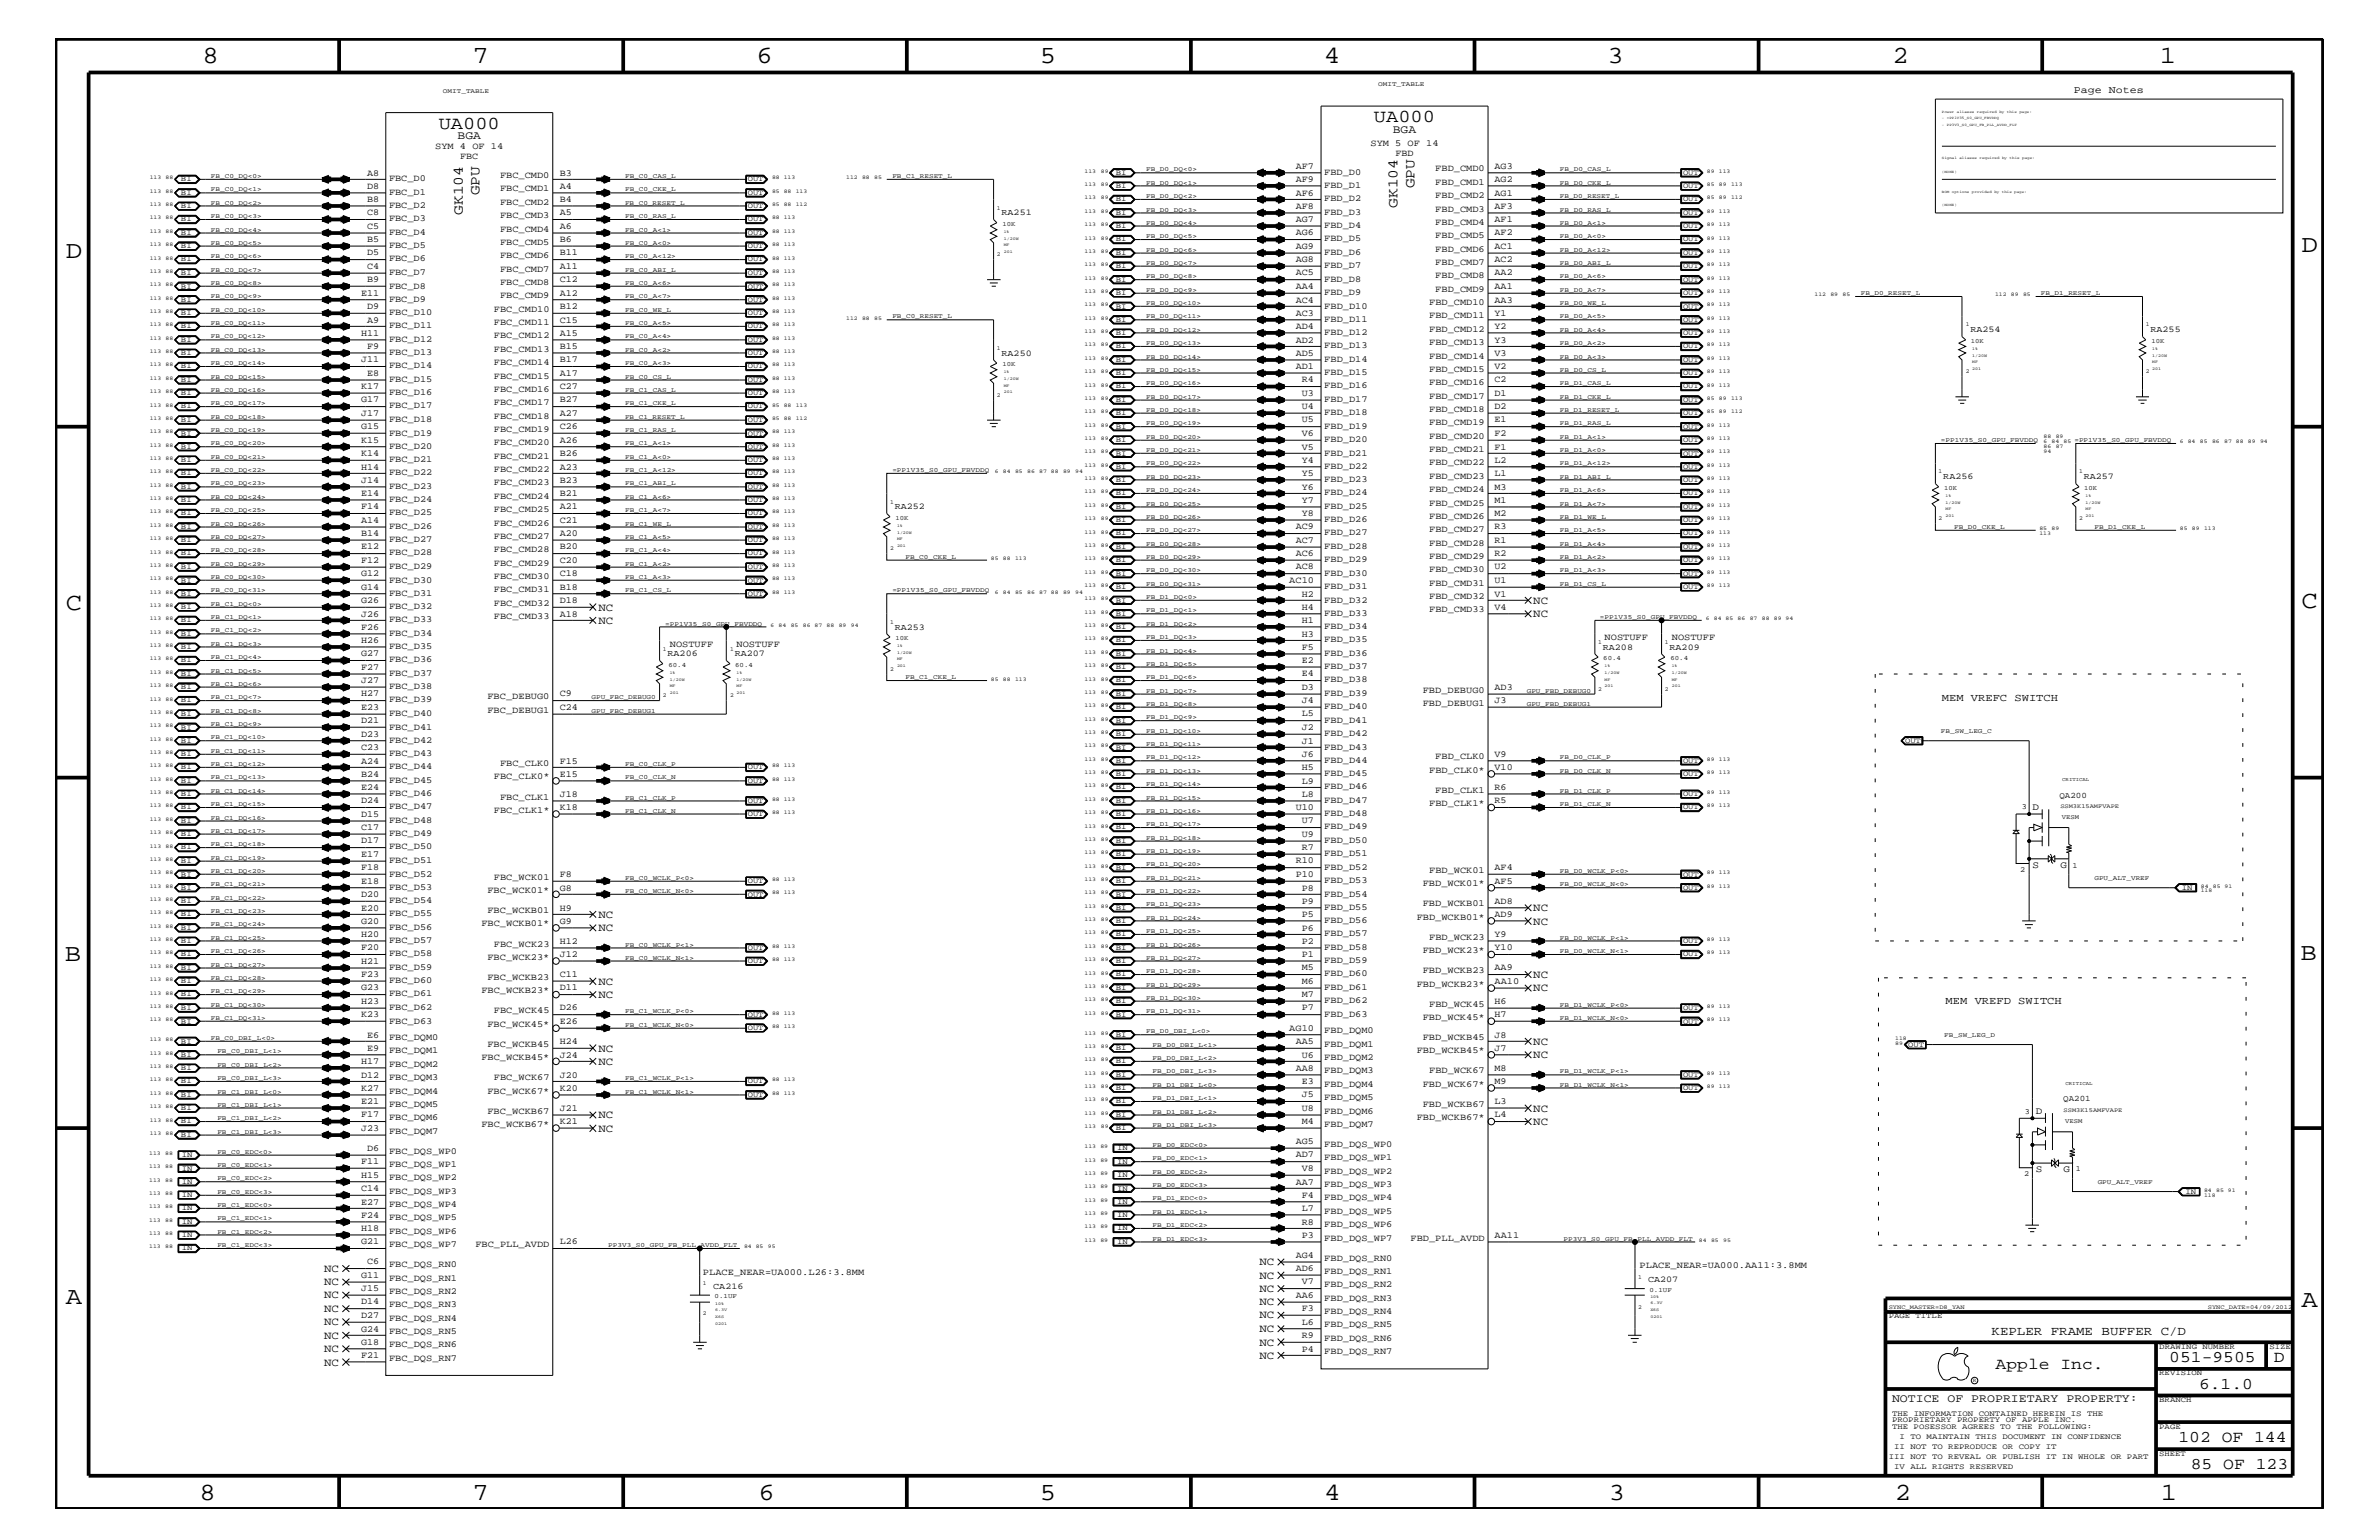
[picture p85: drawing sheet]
<svg xmlns="http://www.w3.org/2000/svg" width="432mm" height="279mm" viewBox="0 0 432 279" stroke-linecap="round" stroke-linejoin="round" font-family="sans-serif">
<defs><g id="words">
<g font-size="4.5">
<text x="36.7" y="11.5">8</text>
<text x="85.8" y="11.5">7</text>
<text x="137.3" y="11.5">6</text>
<text x="188.7" y="11.5">5</text>
<text x="240.3" y="11.5">4</text>
<text x="291.8" y="11.5">3</text>
<text x="343.5" y="11.5">2</text>
<text x="392" y="11.5">1</text>
<text x="11.9" y="46.8">D</text>
<text x="417.7" y="45.7">D</text>
<text x="11.9" y="110.6">C</text>
<text x="417.7" y="110.3">C</text>
<text x="11.8" y="174.3">B</text>
<text x="417.6" y="174.2">B</text>
<text x="11.9" y="236.7">A</text>
<text x="417.7" y="237.1">A</text>
<text x="36.2" y="272.1">8</text>
<text x="85.8" y="272.1">7</text>
<text x="137.7" y="272.1">6</text>
<text x="188.7" y="272.1">5</text>
<text x="240.4" y="272.1">4</text>
<text x="292" y="272.1">3</text>
<text x="343.9" y="272.1">2</text>
<text x="392.2" y="272.1">1</text>
</g>
<g font-size="3.3">
<text x="79.6" y="23.5">UA000</text>
<text x="249.4" y="22.2">UA000</text>
</g>
<g font-size="3">
<text x="362.2" y="248.4">Apple Inc.</text>
<text x="393.7" y="247.1">051-9505</text>
<text x="399.2" y="252">6.1.0</text>
<text x="412.7" y="247.1">D</text>
<text x="395.4" y="261.6">102 OF 144</text>
<text x="397.6" y="266.6">85 OF 123</text>
</g>
<g font-size="2.6">
<text x="87" y="35.4" transform="rotate(-90 87 35.4)">GPU</text>
<text x="256.7" y="34.1" transform="rotate(-90 256.7 34.1)">GPU</text>
<text x="84" y="39" transform="rotate(-90 84 39)">GK104</text>
<text x="253.7" y="37.7" transform="rotate(-90 253.7 37.7)">GK104</text>
</g>
<text font-size="2.3" x="361.5" y="242.3">KEPLER FRAME BUFFER C/D</text>
<g font-size="2.1">
<text x="83.1" y="25.3">BGA</text>
<text x="252.8" y="24.1">BGA</text>
<text x="343.4" y="254.4">NOTICE OF PROPRIETARY PROPERTY:</text>
</g>
<g font-size="2">
<text x="108.6" y="110.8">NC</text>
<text x="108.6" y="113.1">NC</text>
<text x="278.3" y="109.5">NC</text>
<text x="278.3" y="112">NC</text>
<text x="108.6" y="166.5">NC</text>
<text x="278.3" y="165.3">NC</text>
<text x="278.3" y="167.8">NC</text>
<text x="108.6" y="168.9">NC</text>
<text x="108.6" y="178.7">NC</text>
<text x="278.3" y="177.4">NC</text>
<text x="278.3" y="179.9">NC</text>
<text x="108.6" y="181">NC</text>
<text x="108.6" y="190.8">NC</text>
<text x="278.3" y="192">NC</text>
<text x="278.3" y="189.5">NC</text>
<text x="108.6" y="193.2">NC</text>
<text x="108.6" y="202.9">NC</text>
<text x="278.3" y="201.7">NC</text>
<text x="108.6" y="205.3">NC</text>
<text x="278.3" y="204.1">NC</text>
<text x="58.8" y="233.2">NC</text>
<text x="58.8" y="230.7">NC</text>
<text x="228.6" y="229.6">NC</text>
<text x="228.6" y="232">NC</text>
<text x="58.8" y="235.6">NC</text>
<text x="58.8" y="238">NC</text>
<text x="228.6" y="236.8">NC</text>
<text x="228.6" y="234.4">NC</text>
<text x="228.6" y="239.2">NC</text>
<text x="58.8" y="240.5">NC</text>
<text x="58.8" y="242.9">NC</text>
<text x="58.8" y="245.3">NC</text>
<text x="228.6" y="241.7">NC</text>
<text x="228.6" y="244.1">NC</text>
<text x="58.8" y="247.8">NC</text>
<text x="228.6" y="246.5">NC</text>
</g>
<g font-size="1.9">
<text x="376.4" y="16.8">Page Notes</text>
<text x="352.5" y="127.1">MEM VREFC SWITCH</text>
<text x="353.1" y="182.2">MEM VREFD SWITCH</text>
</g>
<g font-size="1.8">
<text x="368.9" y="147">D</text>
<text x="368.9" y="157.5">S</text>
<text x="374" y="157.5">G</text>
<text x="369.5" y="202.1">D</text>
<text x="369.5" y="212.7">S</text>
<text x="374.6" y="212.7">G</text>
</g>
<g font-size="1.7">
<text x="79" y="27.1">SYM 4 OF 14</text>
<text x="83.5" y="28.9">FBC</text>
<text x="248.8" y="26.5">SYM 5 OF 14</text>
<text x="253.3" y="28.3">FBD</text>
<text x="66.6" y="34.2">D8</text>
<text x="66.6" y="31.9">A8</text>
<text x="70.6" y="35.3">FBC_D1</text>
<text x="70.6" y="32.9">FBC_D0</text>
<text x="90.8" y="34.7">FBC_CMD1</text>
<text x="90.8" y="32.3">FBC_CMD0</text>
<text x="101.6" y="34.2">A4</text>
<text x="101.6" y="31.9">B3</text>
<text x="235.2" y="35.5">AF6</text>
<text x="235.2" y="33">AF9</text>
<text x="235.2" y="30.6">AF7</text>
<text x="240.4" y="34.1">FBD_D1</text>
<text x="240.4" y="31.7">FBD_D0</text>
<text x="260.5" y="33.6">FBD_CMD1</text>
<text x="260.5" y="35.9">FBD_CMD2</text>
<text x="260.5" y="31.1">FBD_CMD0</text>
<text x="271.3" y="33">AG2</text>
<text x="271.3" y="35.5">AG1</text>
<text x="271.3" y="30.6">AG3</text>
<text x="66.6" y="39.1">C8</text>
<text x="66.6" y="41.5">C5</text>
<text x="66.6" y="36.7">B8</text>
<text x="70.6" y="40.2">FBC_D3</text>
<text x="70.6" y="37.8">FBC_D2</text>
<text x="90.8" y="39.6">FBC_CMD3</text>
<text x="90.8" y="37.2">FBC_CMD2</text>
<text x="101.6" y="41.5">A6</text>
<text x="101.6" y="39.1">A5</text>
<text x="101.6" y="36.7">B4</text>
<text x="235.2" y="40.3">AG7</text>
<text x="235.2" y="37.9">AF8</text>
<text x="240.4" y="41.4">FBD_D4</text>
<text x="240.4" y="39">FBD_D3</text>
<text x="240.4" y="36.5">FBD_D2</text>
<text x="260.5" y="40.8">FBD_CMD4</text>
<text x="260.5" y="38.4">FBD_CMD3</text>
<text x="271.3" y="40.3">AF1</text>
<text x="271.3" y="37.9">AF3</text>
<text x="66.6" y="46.3">D5</text>
<text x="66.6" y="44">B5</text>
<text x="70.6" y="47.4">FBC_D6</text>
<text x="70.6" y="42.6">FBC_D4</text>
<text x="70.6" y="45.1">FBC_D5</text>
<text x="90.8" y="46.8">FBC_CMD6</text>
<text x="90.8" y="42">FBC_CMD4</text>
<text x="90.8" y="44.4">FBC_CMD5</text>
<text x="101.6" y="46.3">B11</text>
<text x="101.6" y="44">B6</text>
<text x="235.2" y="47.6">AG8</text>
<text x="235.2" y="45.2">AG9</text>
<text x="235.2" y="42.7">AG6</text>
<text x="240.4" y="46.3">FBD_D6</text>
<text x="240.4" y="43.8">FBD_D5</text>
<text x="260.5" y="45.7">FBD_CMD6</text>
<text x="260.5" y="43.2">FBD_CMD5</text>
<text x="271.3" y="47.6">AC2</text>
<text x="271.3" y="45.2">AC1</text>
<text x="271.3" y="42.7">AF2</text>
<text x="65.5" y="53.6">E11</text>
<text x="66.6" y="51.3">B9</text>
<text x="66.6" y="48.8">C4</text>
<text x="70.6" y="52.4">FBC_D8</text>
<text x="70.6" y="49.9">FBC_D7</text>
<text x="90.8" y="51.7">FBC_CMD8</text>
<text x="90.8" y="49.3">FBC_CMD7</text>
<text x="101.6" y="51.3">C12</text>
<text x="101.6" y="53.6">A12</text>
<text x="101.6" y="48.8">A11</text>
<text x="235.2" y="52.4">AA4</text>
<text x="235.2" y="50">AC5</text>
<text x="240.4" y="53.5">FBD_D9</text>
<text x="240.4" y="51.1">FBD_D8</text>
<text x="240.4" y="48.7">FBD_D7</text>
<text x="260.5" y="52.9">FBD_CMD9</text>
<text x="260.5" y="50.5">FBD_CMD8</text>
<text x="260.5" y="48">FBD_CMD7</text>
<text x="271.3" y="52.4">AA1</text>
<text x="271.3" y="50">AA2</text>
<text x="66.6" y="58.5">A9</text>
<text x="66.6" y="56.1">D9</text>
<text x="70.6" y="59.5">FBC_D11</text>
<text x="70.6" y="54.7">FBC_D9</text>
<text x="70.6" y="57.2">FBC_D10</text>
<text x="89.7" y="59">FBC_CMD11</text>
<text x="89.7" y="56.6">FBC_CMD10</text>
<text x="90.8" y="54.1">FBC_CMD9</text>
<text x="101.6" y="58.5">C15</text>
<text x="101.6" y="56.1">B12</text>
<text x="235.2" y="57.3">AC3</text>
<text x="235.2" y="59.7">AD4</text>
<text x="235.2" y="54.9">AC4</text>
<text x="240.4" y="58.4">FBD_D11</text>
<text x="240.4" y="56">FBD_D10</text>
<text x="259.4" y="55.3">FBD_CMD10</text>
<text x="259.4" y="57.8">FBD_CMD11</text>
<text x="271.3" y="54.9">AA3</text>
<text x="271.3" y="57.3">Y1</text>
<text x="271.3" y="59.7">Y2</text>
<text x="65.5" y="65.7">J11</text>
<text x="65.5" y="60.9">H11</text>
<text x="66.6" y="63.4">F9</text>
<text x="70.6" y="64.5">FBC_D13</text>
<text x="70.6" y="62">FBC_D12</text>
<text x="89.7" y="63.9">FBC_CMD13</text>
<text x="89.7" y="61.4">FBC_CMD12</text>
<text x="101.6" y="63.4">B15</text>
<text x="101.6" y="65.7">B17</text>
<text x="101.6" y="60.9">A15</text>
<text x="235.2" y="64.5">AD5</text>
<text x="235.2" y="62.2">AD2</text>
<text x="240.4" y="65.6">FBD_D14</text>
<text x="240.4" y="63.2">FBD_D13</text>
<text x="240.4" y="60.8">FBD_D12</text>
<text x="259.4" y="60.2">FBD_CMD12</text>
<text x="259.4" y="62.6">FBD_CMD13</text>
<text x="259.4" y="65.1">FBD_CMD14</text>
<text x="271.3" y="62.2">Y3</text>
<text x="271.3" y="64.5">V3</text>
<text x="65.5" y="70.6">K17</text>
<text x="66.6" y="68.2">E8</text>
<text x="70.6" y="71.7">FBC_D16</text>
<text x="70.6" y="66.8">FBC_D14</text>
<text x="70.6" y="69.3">FBC_D15</text>
<text x="89.7" y="71.1">FBC_CMD16</text>
<text x="89.7" y="66.2">FBC_CMD14</text>
<text x="89.7" y="68.7">FBC_CMD15</text>
<text x="101.6" y="70.6">C27</text>
<text x="101.6" y="68.2">A17</text>
<text x="235.2" y="67">AD1</text>
<text x="236.3" y="69.4">R4</text>
<text x="236.3" y="71.8">U3</text>
<text x="240.4" y="70.5">FBD_D16</text>
<text x="240.4" y="68.1">FBD_D15</text>
<text x="259.4" y="67.5">FBD_CMD15</text>
<text x="259.4" y="69.9">FBD_CMD16</text>
<text x="271.3" y="67">V2</text>
<text x="271.3" y="69.4">C2</text>
<text x="271.3" y="71.8">D1</text>
<text x="65.5" y="77.9">G15</text>
<text x="65.5" y="75.5">J17</text>
<text x="65.5" y="73">G17</text>
<text x="70.6" y="76.6">FBC_D18</text>
<text x="70.6" y="74.1">FBC_D17</text>
<text x="89.7" y="73.5">FBC_CMD17</text>
<text x="89.7" y="76">FBC_CMD18</text>
<text x="101.6" y="77.9">C26</text>
<text x="101.6" y="73">B27</text>
<text x="101.6" y="75.5">A27</text>
<text x="236.3" y="76.7">U5</text>
<text x="236.3" y="74.3">U4</text>
<text x="240.4" y="77.8">FBD_D19</text>
<text x="240.4" y="75.4">FBD_D18</text>
<text x="240.4" y="72.9">FBD_D17</text>
<text x="259.4" y="72.3">FBD_CMD17</text>
<text x="259.4" y="74.7">FBD_CMD18</text>
<text x="259.4" y="77.2">FBD_CMD19</text>
<text x="271.3" y="74.3">D2</text>
<text x="271.3" y="76.7">E1</text>
<text x="65.5" y="82.7">K14</text>
<text x="65.5" y="80.3">K15</text>
<text x="70.6" y="83.8">FBC_D21</text>
<text x="70.6" y="79">FBC_D19</text>
<text x="70.6" y="81.4">FBC_D20</text>
<text x="89.7" y="83.3">FBC_CMD21</text>
<text x="89.7" y="78.3">FBC_CMD19</text>
<text x="89.7" y="80.8">FBC_CMD20</text>
<text x="101.6" y="82.7">B26</text>
<text x="101.6" y="80.3">A26</text>
<text x="236.3" y="83.9">Y4</text>
<text x="236.3" y="81.6">V5</text>
<text x="236.3" y="79.1">V6</text>
<text x="240.4" y="82.7">FBD_D21</text>
<text x="240.4" y="80.2">FBD_D20</text>
<text x="259.4" y="79.6">FBD_CMD20</text>
<text x="259.4" y="82">FBD_CMD21</text>
<text x="271.3" y="79.1">F2</text>
<text x="271.3" y="81.6">F1</text>
<text x="271.3" y="83.9">L2</text>
<text x="65.5" y="85.2">H14</text>
<text x="65.5" y="87.6">J14</text>
<text x="70.6" y="86.2">FBC_D22</text>
<text x="70.6" y="88.7">FBC_D23</text>
<text x="89.7" y="85.6">FBC_CMD22</text>
<text x="89.7" y="88.1">FBC_CMD23</text>
<text x="101.6" y="85.2">A23</text>
<text x="101.6" y="87.6">B23</text>
<text x="236.3" y="88.8">Y6</text>
<text x="236.3" y="86.4">Y5</text>
<text x="240.4" y="89.9">FBD_D24</text>
<text x="240.4" y="85">FBD_D22</text>
<text x="240.4" y="87.5">FBD_D23</text>
<text x="259.4" y="84.4">FBD_CMD22</text>
<text x="259.4" y="86.9">FBD_CMD23</text>
<text x="259.4" y="89.3">FBD_CMD24</text>
<text x="271.3" y="86.4">L1</text>
<text x="271.3" y="88.8">M3</text>
<text x="65.5" y="92.4">F14</text>
<text x="65.5" y="94.9">A14</text>
<text x="65.5" y="90">E14</text>
<text x="70.6" y="96">FBC_D26</text>
<text x="70.6" y="91.1">FBC_D24</text>
<text x="70.6" y="93.5">FBC_D25</text>
<text x="89.7" y="95.4">FBC_CMD26</text>
<text x="89.7" y="90.5">FBC_CMD24</text>
<text x="89.7" y="92.9">FBC_CMD25</text>
<text x="101.6" y="94.9">C21</text>
<text x="101.6" y="90">B21</text>
<text x="101.6" y="92.4">A21</text>
<text x="236.3" y="93.7">Y8</text>
<text x="236.3" y="91.2">Y7</text>
<text x="240.4" y="94.8">FBD_D26</text>
<text x="240.4" y="92.3">FBD_D25</text>
<text x="259.4" y="94.2">FBD_CMD26</text>
<text x="259.4" y="91.7">FBD_CMD25</text>
<text x="271.3" y="93.7">M2</text>
<text x="271.3" y="91.2">M1</text>
<text x="65.5" y="97.3">B14</text>
<text x="65.5" y="99.7">E12</text>
<text x="70.6" y="98.4">FBC_D27</text>
<text x="70.6" y="100.8">FBC_D28</text>
<text x="89.7" y="97.7">FBC_CMD27</text>
<text x="89.7" y="100.2">FBC_CMD28</text>
<text x="101.6" y="97.3">A20</text>
<text x="101.6" y="99.7">B20</text>
<text x="235.2" y="101">AC6</text>
<text x="235.2" y="96">AC9</text>
<text x="235.2" y="98.5">AC7</text>
<text x="240.4" y="97.1">FBD_D27</text>
<text x="240.4" y="99.6">FBD_D28</text>
<text x="259.4" y="101.4">FBD_CMD29</text>
<text x="259.4" y="99">FBD_CMD28</text>
<text x="259.4" y="96.5">FBD_CMD27</text>
<text x="271.3" y="101">R2</text>
<text x="271.3" y="98.5">R1</text>
<text x="271.3" y="96">R3</text>
<text x="65.5" y="107">G14</text>
<text x="65.5" y="102.1">F12</text>
<text x="65.5" y="104.6">G12</text>
<text x="70.6" y="103.2">FBC_D29</text>
<text x="70.6" y="105.7">FBC_D30</text>
<text x="89.7" y="107.5">FBC_CMD31</text>
<text x="89.7" y="102.6">FBC_CMD29</text>
<text x="89.7" y="105">FBC_CMD30</text>
<text x="101.6" y="107">B18</text>
<text x="101.6" y="102.1">C20</text>
<text x="101.6" y="104.6">C18</text>
<text x="234" y="105.8">AC10</text>
<text x="235.2" y="103.3">AC8</text>
<text x="240.4" y="106.9">FBD_D31</text>
<text x="240.4" y="102.1">FBD_D29</text>
<text x="240.4" y="104.4">FBD_D30</text>
<text x="259.4" y="106.3">FBD_CMD31</text>
<text x="259.4" y="103.8">FBD_CMD30</text>
<text x="271.3" y="105.8">U1</text>
<text x="271.3" y="103.3">U2</text>
<text x="65.5" y="109.4">G26</text>
<text x="65.5" y="111.9">J26</text>
<text x="70.6" y="108.1">FBC_D31</text>
<text x="70.6" y="110.5">FBC_D32</text>
<text x="70.6" y="112.9">FBC_D33</text>
<text x="89.7" y="109.9">FBC_CMD32</text>
<text x="89.7" y="112.3">FBC_CMD33</text>
<text x="101.6" y="109.4">D18</text>
<text x="101.6" y="111.9">A18</text>
<text x="236.3" y="113.1">H1</text>
<text x="236.3" y="108.2">H2</text>
<text x="236.3" y="110.6">H4</text>
<text x="240.4" y="109.3">FBD_D32</text>
<text x="240.4" y="111.7">FBD_D33</text>
<text x="259.4" y="108.7">FBD_CMD32</text>
<text x="259.4" y="111.1">FBD_CMD33</text>
<text x="271.3" y="108.2">V1</text>
<text x="271.3" y="110.6">V4</text>
<text x="65.5" y="119.1">G27</text>
<text x="65.5" y="114.2">F26</text>
<text x="65.5" y="116.7">H26</text>
<text x="70.6" y="115.3">FBC_D34</text>
<text x="70.6" y="117.8">FBC_D35</text>
<text x="121.6" y="117.4">NOSTUFF</text>
<text x="133.7" y="117.4">NOSTUFF</text>
<text x="236.3" y="117.9">F5</text>
<text x="236.3" y="115.5">H3</text>
<text x="240.4" y="119">FBD_D36</text>
<text x="240.4" y="114.2">FBD_D34</text>
<text x="240.4" y="116.5">FBD_D35</text>
<text x="291.3" y="116.2">NOSTUFF</text>
<text x="303.4" y="116.2">NOSTUFF</text>
<text x="65.5" y="121.5">F27</text>
<text x="65.5" y="124">J27</text>
<text x="70.6" y="120.2">FBC_D36</text>
<text x="70.6" y="122.6">FBC_D37</text>
<text x="70.6" y="125.1">FBC_D38</text>
<text x="236.3" y="125.2">D3</text>
<text x="236.3" y="122.7">E4</text>
<text x="236.3" y="120.3">E2</text>
<text x="240.4" y="123.8">FBD_D38</text>
<text x="240.4" y="121.4">FBD_D37</text>
<text x="258.2" y="125.7">FBD_DEBUG0</text>
<text x="271.3" y="125.2">AD3</text>
<text x="65.5" y="131.3">D21</text>
<text x="65.5" y="126.4">H27</text>
<text x="65.5" y="128.8">E23</text>
<text x="70.6" y="127.5">FBC_D39</text>
<text x="70.6" y="129.9">FBC_D40</text>
<text x="88.5" y="129.3">FBC_DEBUG1</text>
<text x="88.5" y="126.9">FBC_DEBUG0</text>
<text x="101.6" y="128.8">C24</text>
<text x="101.6" y="126.4">C9</text>
<text x="236.3" y="130">L5</text>
<text x="236.3" y="127.6">J4</text>
<text x="240.4" y="131.1">FBD_D41</text>
<text x="240.4" y="126.3">FBD_D39</text>
<text x="240.4" y="128.7">FBD_D40</text>
<text x="258.2" y="128">FBD_DEBUG1</text>
<text x="271.3" y="127.6">J3</text>
<text x="65.5" y="133.6">D23</text>
<text x="65.5" y="136.1">C23</text>
<text x="70.6" y="134.7">FBC_D42</text>
<text x="70.6" y="137.2">FBC_D43</text>
<text x="70.6" y="132.4">FBC_D41</text>
<text x="236.3" y="137.3">J6</text>
<text x="236.3" y="134.9">J1</text>
<text x="236.3" y="132.4">J2</text>
<text x="240.4" y="136">FBD_D43</text>
<text x="240.4" y="133.5">FBD_D42</text>
<text x="260.5" y="137.8">FBD_CLK0</text>
<text x="271.3" y="137.3">V9</text>
<text x="65.5" y="138.5">A24</text>
<text x="65.5" y="140.9">B24</text>
<text x="65.5" y="143.4">E24</text>
<text x="70.6" y="139.6">FBC_D44</text>
<text x="70.6" y="142">FBC_D45</text>
<text x="89.7" y="141.4">FBC_CLK0*</text>
<text x="90.8" y="139">FBC_CLK0</text>
<text x="101.6" y="140.9">E15</text>
<text x="101.6" y="138.5">F15</text>
<text x="236.3" y="142.2">L9</text>
<text x="236.3" y="139.7">H5</text>
<text x="240.4" y="143.2">FBD_D46</text>
<text x="240.4" y="140.8">FBD_D45</text>
<text x="240.4" y="138.4">FBD_D44</text>
<text x="259.4" y="140.2">FBD_CLK0*</text>
<text x="260.5" y="143.9">FBD_CLK1</text>
<text x="271.3" y="143.4">R6</text>
<text x="271.3" y="139.7">V10</text>
<text x="65.5" y="145.7">D24</text>
<text x="65.5" y="148.2">D15</text>
<text x="70.6" y="146.8">FBC_D47</text>
<text x="70.6" y="149.3">FBC_D48</text>
<text x="70.6" y="144.5">FBC_D46</text>
<text x="89.7" y="147.5">FBC_CLK1*</text>
<text x="90.8" y="145.1">FBC_CLK1</text>
<text x="101.6" y="144.6">J18</text>
<text x="101.6" y="147">K18</text>
<text x="235.2" y="147">U10</text>
<text x="236.3" y="149.4">U7</text>
<text x="236.3" y="144.6">L8</text>
<text x="240.4" y="148.1">FBD_D48</text>
<text x="240.4" y="145.7">FBD_D47</text>
<text x="259.4" y="146.2">FBD_CLK1*</text>
<text x="271.3" y="145.7">R5</text>
<text x="65.5" y="150.7">C17</text>
<text x="65.5" y="153">D17</text>
<text x="65.5" y="155.5">E17</text>
<text x="70.6" y="151.8">FBC_D49</text>
<text x="70.6" y="154.1">FBC_D50</text>
<text x="236.3" y="154.3">R7</text>
<text x="236.3" y="151.8">U9</text>
<text x="240.4" y="155.4">FBD_D51</text>
<text x="240.4" y="152.9">FBD_D50</text>
<text x="240.4" y="150.5">FBD_D49</text>
<text x="65.5" y="157.9">F18</text>
<text x="65.5" y="160.3">E18</text>
<text x="70.6" y="159">FBC_D52</text>
<text x="70.6" y="161.4">FBC_D53</text>
<text x="70.6" y="156.6">FBC_D51</text>
<text x="88.5" y="162">FBC_WCK01*</text>
<text x="89.7" y="159.6">FBC_WCK01</text>
<text x="101.6" y="161.6">G8</text>
<text x="101.6" y="159.1">F8</text>
<text x="235.2" y="156.7">R10</text>
<text x="235.2" y="159.1">P10</text>
<text x="236.3" y="161.6">P8</text>
<text x="240.4" y="157.8">FBD_D52</text>
<text x="240.4" y="160.2">FBD_D53</text>
<text x="258.2" y="160.8">FBD_WCK01*</text>
<text x="259.4" y="158.4">FBD_WCK01</text>
<text x="271.3" y="157.9">AF4</text>
<text x="271.3" y="160.3">AF5</text>
<text x="65.5" y="162.8">D20</text>
<text x="65.5" y="165.2">E20</text>
<text x="65.5" y="167.6">G20</text>
<text x="70.6" y="163.9">FBC_D54</text>
<text x="70.6" y="166.2">FBC_D55</text>
<text x="88.5" y="165.6">FBC_WCKB01</text>
<text x="101.6" y="167.6">G9</text>
<text x="101.6" y="165.2">H9</text>
<text x="236.3" y="163.9">P9</text>
<text x="236.3" y="166.4">P5</text>
<text x="240.4" y="165">FBD_D55</text>
<text x="240.4" y="162.7">FBD_D54</text>
<text x="240.4" y="167.5">FBD_D56</text>
<text x="257.1" y="166.9">FBD_WCKB01*</text>
<text x="258.2" y="164.5">FBD_WCKB01</text>
<text x="271.3" y="163.9">AD8</text>
<text x="271.3" y="166.4">AD9</text>
<text x="65.5" y="170">H20</text>
<text x="65.5" y="172.4">F20</text>
<text x="70.6" y="171.1">FBC_D57</text>
<text x="70.6" y="173.5">FBC_D58</text>
<text x="70.6" y="168.7">FBC_D56</text>
<text x="87.4" y="168.1">FBC_WCKB01*</text>
<text x="89.7" y="171.7">FBC_WCK23</text>
<text x="101.6" y="171.2">H12</text>
<text x="101.6" y="173.7">J12</text>
<text x="236.3" y="173.7">P1</text>
<text x="236.3" y="168.9">P6</text>
<text x="236.3" y="171.2">P2</text>
<text x="240.4" y="169.9">FBD_D57</text>
<text x="240.4" y="172.3">FBD_D58</text>
<text x="258.2" y="172.9">FBD_WCK23*</text>
<text x="259.4" y="170.5">FBD_WCK23</text>
<text x="271.3" y="170">Y9</text>
<text x="271.3" y="172.4">Y10</text>
<text x="65.5" y="174.9">H21</text>
<text x="65.5" y="177.3">F23</text>
<text x="65.5" y="179.7">G23</text>
<text x="70.6" y="176">FBC_D59</text>
<text x="70.6" y="178.4">FBC_D60</text>
<text x="88.5" y="177.7">FBC_WCKB23</text>
<text x="88.5" y="174.2">FBC_WCK23*</text>
<text x="101.6" y="179.7">D11</text>
<text x="101.6" y="177.3">C11</text>
<text x="236.3" y="176.1">M5</text>
<text x="236.3" y="178.5">M6</text>
<text x="240.4" y="177.2">FBD_D60</text>
<text x="240.4" y="174.8">FBD_D59</text>
<text x="240.4" y="179.6">FBD_D61</text>
<text x="257.1" y="179">FBD_WCKB23*</text>
<text x="258.2" y="176.6">FBD_WCKB23</text>
<text x="271.3" y="176.1">AA9</text>
<text x="271.3" y="178.5">AA10</text>
<text x="65.5" y="182.1">H23</text>
<text x="65.5" y="184.6">K23</text>
<text x="70.6" y="183.2">FBC_D62</text>
<text x="70.6" y="185.7">FBC_D63</text>
<text x="70.6" y="180.8">FBC_D61</text>
<text x="87.4" y="180.2">FBC_WCKB23*</text>
<text x="89.7" y="183.8">FBC_WCK45</text>
<text x="101.6" y="183.3">D26</text>
<text x="101.6" y="185.8">E26</text>
<text x="236.3" y="181">M7</text>
<text x="236.3" y="183.3">P7</text>
<text x="240.4" y="182.1">FBD_D62</text>
<text x="240.4" y="184.4">FBD_D63</text>
<text x="258.2" y="185">FBD_WCK45*</text>
<text x="259.4" y="182.7">FBD_WCK45</text>
<text x="271.3" y="182.1">H6</text>
<text x="271.3" y="184.6">H7</text>
<text x="66.6" y="188.2">E6</text>
<text x="66.6" y="190.6">E9</text>
<text x="70.6" y="188.7">FBC_DQM0</text>
<text x="70.6" y="191.1">FBC_DQM1</text>
<text x="88.5" y="189.9">FBC_WCKB45</text>
<text x="88.5" y="186.3">FBC_WCK45*</text>
<text x="101.6" y="191.9">J24</text>
<text x="101.6" y="189.4">H24</text>
<text x="234" y="187">AG10</text>
<text x="235.2" y="189.4">AA5</text>
<text x="236.3" y="191.9">U6</text>
<text x="240.4" y="189.9">FBD_DQM1</text>
<text x="240.4" y="187.5">FBD_DQM0</text>
<text x="257.1" y="191.1">FBD_WCKB45*</text>
<text x="258.2" y="188.7">FBD_WCKB45</text>
<text x="271.3" y="188.2">J8</text>
<text x="271.3" y="190.6">J7</text>
<text x="65.5" y="195.5">D12</text>
<text x="65.5" y="197.9">K27</text>
<text x="65.5" y="193.1">H17</text>
<text x="70.6" y="195.9">FBC_DQM3</text>
<text x="70.6" y="193.6">FBC_DQM2</text>
<text x="87.4" y="192.3">FBC_WCKB45*</text>
<text x="89.7" y="195.9">FBC_WCK67</text>
<text x="101.6" y="197.9">K20</text>
<text x="101.6" y="195.5">J20</text>
<text x="235.2" y="194.3">AA8</text>
<text x="236.3" y="196.7">E3</text>
<text x="240.4" y="197.2">FBD_DQM4</text>
<text x="240.4" y="194.8">FBD_DQM3</text>
<text x="240.4" y="192.3">FBD_DQM2</text>
<text x="258.2" y="197.2">FBD_WCK67*</text>
<text x="259.4" y="194.8">FBD_WCK67</text>
<text x="271.3" y="194.3">M8</text>
<text x="271.3" y="196.7">M9</text>
<text x="65.5" y="200.3">E21</text>
<text x="65.5" y="202.7">F17</text>
<text x="70.6" y="200.9">FBC_DQM5</text>
<text x="70.6" y="203.2">FBC_DQM6</text>
<text x="70.6" y="198.4">FBC_DQM4</text>
<text x="88.5" y="202">FBC_WCKB67</text>
<text x="88.5" y="198.4">FBC_WCK67*</text>
<text x="101.6" y="204">K21</text>
<text x="101.6" y="201.5">J21</text>
<text x="236.3" y="204">M4</text>
<text x="236.3" y="201.5">U8</text>
<text x="236.3" y="199.1">J5</text>
<text x="240.4" y="202">FBD_DQM6</text>
<text x="240.4" y="199.6">FBD_DQM5</text>
<text x="257.1" y="203.2">FBD_WCKB67*</text>
<text x="258.2" y="200.9">FBD_WCKB67</text>
<text x="271.3" y="200.3">L3</text>
<text x="271.3" y="202.7">L4</text>
<text x="65.5" y="205.2">J23</text>
<text x="66.6" y="208.8">D6</text>
<text x="70.6" y="209.3">FBC_DQS_WP0</text>
<text x="70.6" y="205.7">FBC_DQM7</text>
<text x="87.4" y="204.4">FBC_WCKB67*</text>
<text x="235.2" y="207.6">AG5</text>
<text x="240.4" y="208.1">FBD_DQS_WP0</text>
<text x="240.4" y="204.4">FBD_DQM7</text>
<text x="65.5" y="213.6">H15</text>
<text x="65.5" y="211.3">F11</text>
<text x="70.6" y="214.2">FBC_DQS_WP2</text>
<text x="70.6" y="211.7">FBC_DQS_WP1</text>
<text x="235.2" y="214.9">AA7</text>
<text x="235.2" y="210">AD7</text>
<text x="236.3" y="212.5">V8</text>
<text x="240.4" y="213">FBD_DQS_WP2</text>
<text x="240.4" y="215.3">FBD_DQS_WP3</text>
<text x="240.4" y="210.5">FBD_DQS_WP1</text>
<text x="65.5" y="218.6">E27</text>
<text x="65.5" y="220.9">F24</text>
<text x="65.5" y="216.1">C14</text>
<text x="70.6" y="219">FBC_DQS_WP4</text>
<text x="70.6" y="221.4">FBC_DQS_WP5</text>
<text x="70.6" y="216.6">FBC_DQS_WP3</text>
<text x="236.3" y="217.3">F4</text>
<text x="236.3" y="219.7">L7</text>
<text x="240.4" y="217.8">FBD_DQS_WP4</text>
<text x="240.4" y="220.2">FBD_DQS_WP5</text>
<text x="65.5" y="225.7">G21</text>
<text x="65.5" y="223.4">H18</text>
<text x="70.6" y="226.3">FBC_DQS_WP7</text>
<text x="70.6" y="223.9">FBC_DQS_WP6</text>
<text x="86.3" y="226.3">FBC_PLL_AVDD</text>
<text x="101.6" y="225.7">L26</text>
<text x="236.3" y="224.6">P3</text>
<text x="236.3" y="222.2">R8</text>
<text x="240.4" y="225.1">FBD_DQS_WP7</text>
<text x="240.4" y="222.6">FBD_DQS_WP6</text>
<text x="256" y="225.1">FBD_PLL_AVDD</text>
<text x="271.3" y="224.6">AA11</text>
<text x="65.5" y="231.8">G11</text>
<text x="66.6" y="229.4">C6</text>
<text x="70.6" y="232.4">FBC_DQS_RN1</text>
<text x="70.6" y="229.9">FBC_DQS_RN0</text>
<text x="127.6" y="231.3">PLACE_NEAR=UA000.L26:3.8MM</text>
<text x="235.2" y="230.7">AD6</text>
<text x="235.2" y="228.2">AG4</text>
<text x="236.3" y="233">V7</text>
<text x="240.4" y="231.1">FBD_DQS_RN1</text>
<text x="240.4" y="233.5">FBD_DQS_RN2</text>
<text x="240.4" y="228.7">FBD_DQS_RN0</text>
<text x="297.6" y="230.1">PLACE_NEAR=UA000.AA11:3.8MM</text>
<text x="65.5" y="239.1">D27</text>
<text x="65.5" y="236.7">D14</text>
<text x="65.5" y="234.3">J15</text>
<text x="70.6" y="239.6">FBC_DQS_RN4</text>
<text x="70.6" y="237.2">FBC_DQS_RN3</text>
<text x="70.6" y="234.7">FBC_DQS_RN2</text>
<text x="235.2" y="235.5">AA6</text>
<text x="236.3" y="237.9">F3</text>
<text x="240.4" y="238.4">FBD_DQS_RN4</text>
<text x="240.4" y="236">FBD_DQS_RN3</text>
<text x="65.5" y="244">G18</text>
<text x="65.5" y="241.6">G24</text>
<text x="70.6" y="244.5">FBC_DQS_RN6</text>
<text x="70.6" y="242">FBC_DQS_RN5</text>
<text x="236.3" y="242.8">R9</text>
<text x="236.3" y="245.2">P4</text>
<text x="236.3" y="240.3">L6</text>
<text x="240.4" y="243.3">FBD_DQS_RN6</text>
<text x="240.4" y="245.6">FBD_DQS_RN7</text>
<text x="240.4" y="240.8">FBD_DQS_RN5</text>
<text x="65.5" y="246.4">F21</text>
<text x="70.6" y="246.9">FBC_DQS_RN7</text>
</g>
<g font-size="1.6">
<text x="181.8" y="39.1">RA251</text>
<text x="181.8" y="64.5">RA250</text>
<text x="357.6" y="60.3">RA254</text>
<text x="390.3" y="60.3">RA255</text>
<text x="352.7" y="87">RA256</text>
<text x="378.2" y="87">RA257</text>
<text x="162.4" y="92.4">RA252</text>
<text x="121.2" y="119.1">RA206</text>
<text x="133.3" y="119.1">RA207</text>
<text x="162.4" y="114.2">RA253</text>
<text x="290.9" y="117.9">RA208</text>
<text x="303" y="117.9">RA209</text>
<text x="129.5" y="233.8">CA216</text>
<text x="299.1" y="232.6">CA207</text>
</g>
<g font-size="1.5">
<text x="373.8" y="144.7">QA200</text>
<text x="374.5" y="199.8">QA201</text>
</g>
<g font-size="1.4">
<text x="32.9" y="35.3">BI</text>
<text x="32.9" y="32.9">BI</text>
<text x="135.7" y="32.9">OUT</text>
<text x="135.7" y="35.3">OUT</text>
<text x="202.5" y="31.7">BI</text>
<text x="202.5" y="34.1">BI</text>
<text x="305.5" y="31.7">OUT</text>
<text x="305.5" y="34.1">OUT</text>
<text x="32.9" y="40.2">BI</text>
<text x="32.9" y="37.8">BI</text>
<text x="135.7" y="37.8">OUT</text>
<text x="135.7" y="40.2">OUT</text>
<text x="202.5" y="36.5">BI</text>
<text x="202.5" y="39">BI</text>
<text x="202.5" y="41.4">BI</text>
<text x="305.5" y="36.5">OUT</text>
<text x="305.5" y="39">OUT</text>
<text x="305.5" y="41.4">OUT</text>
<text x="32.9" y="47.4">BI</text>
<text x="32.9" y="45.1">BI</text>
<text x="32.9" y="42.6">BI</text>
<text x="135.7" y="42.6">OUT</text>
<text x="135.7" y="45.1">OUT</text>
<text x="135.7" y="47.4">OUT</text>
<text x="202.5" y="43.8">BI</text>
<text x="202.5" y="46.3">BI</text>
<text x="305.5" y="43.8">OUT</text>
<text x="305.5" y="46.3">OUT</text>
<text x="32.9" y="52.4">BI</text>
<text x="32.9" y="49.9">BI</text>
<text x="135.7" y="49.9">OUT</text>
<text x="135.7" y="52.4">OUT</text>
<text x="202.5" y="48.7">BI</text>
<text x="202.5" y="51.1">BI</text>
<text x="202.5" y="53.5">BI</text>
<text x="305.5" y="48.7">OUT</text>
<text x="305.5" y="51.1">OUT</text>
<text x="305.5" y="53.5">OUT</text>
<text x="32.9" y="59.5">BI</text>
<text x="32.9" y="57.2">BI</text>
<text x="32.9" y="54.7">BI</text>
<text x="135.7" y="54.7">OUT</text>
<text x="135.7" y="57.2">OUT</text>
<text x="135.7" y="59.5">OUT</text>
<text x="202.5" y="56">BI</text>
<text x="202.5" y="58.4">BI</text>
<text x="305.5" y="56">OUT</text>
<text x="305.5" y="58.4">OUT</text>
<text x="32.9" y="64.5">BI</text>
<text x="32.9" y="62">BI</text>
<text x="135.7" y="62">OUT</text>
<text x="135.7" y="64.5">OUT</text>
<text x="202.5" y="60.8">BI</text>
<text x="202.5" y="63.2">BI</text>
<text x="202.5" y="65.6">BI</text>
<text x="305.5" y="60.8">OUT</text>
<text x="305.5" y="63.2">OUT</text>
<text x="305.5" y="65.6">OUT</text>
<text x="32.9" y="71.7">BI</text>
<text x="32.9" y="69.3">BI</text>
<text x="32.9" y="66.8">BI</text>
<text x="135.7" y="66.8">OUT</text>
<text x="135.7" y="69.3">OUT</text>
<text x="135.7" y="71.7">OUT</text>
<text x="202.5" y="68.1">BI</text>
<text x="202.5" y="70.5">BI</text>
<text x="305.5" y="68.1">OUT</text>
<text x="305.5" y="70.5">OUT</text>
<text x="32.9" y="76.6">BI</text>
<text x="32.9" y="74.1">BI</text>
<text x="135.7" y="74.1">OUT</text>
<text x="135.7" y="76.6">OUT</text>
<text x="202.5" y="72.9">BI</text>
<text x="202.5" y="75.4">BI</text>
<text x="202.5" y="77.8">BI</text>
<text x="305.5" y="72.9">OUT</text>
<text x="305.5" y="75.4">OUT</text>
<text x="305.5" y="77.8">OUT</text>
<text x="32.9" y="83.8">BI</text>
<text x="32.9" y="81.4">BI</text>
<text x="32.9" y="79">BI</text>
<text x="135.7" y="79">OUT</text>
<text x="135.7" y="81.4">OUT</text>
<text x="135.7" y="83.8">OUT</text>
<text x="202.5" y="80.2">BI</text>
<text x="202.5" y="82.7">BI</text>
<text x="305.5" y="80.2">OUT</text>
<text x="305.5" y="82.7">OUT</text>
<text x="32.9" y="88.7">BI</text>
<text x="32.9" y="86.2">BI</text>
<text x="135.7" y="86.2">OUT</text>
<text x="135.7" y="88.7">OUT</text>
<text x="202.5" y="85">BI</text>
<text x="202.5" y="87.5">BI</text>
<text x="202.5" y="89.9">BI</text>
<text x="305.5" y="85">OUT</text>
<text x="305.5" y="87.5">OUT</text>
<text x="305.5" y="89.9">OUT</text>
<text x="32.9" y="96">BI</text>
<text x="32.9" y="93.5">BI</text>
<text x="32.9" y="91.1">BI</text>
<text x="135.7" y="91.1">OUT</text>
<text x="135.7" y="93.5">OUT</text>
<text x="135.7" y="96">OUT</text>
<text x="202.5" y="92.3">BI</text>
<text x="202.5" y="94.8">BI</text>
<text x="305.5" y="92.3">OUT</text>
<text x="305.5" y="94.8">OUT</text>
<text x="32.9" y="100.8">BI</text>
<text x="32.9" y="98.4">BI</text>
<text x="135.7" y="98.4">OUT</text>
<text x="135.7" y="100.8">OUT</text>
<text x="202.5" y="97.1">BI</text>
<text x="202.5" y="99.6">BI</text>
<text x="305.5" y="97.1">OUT</text>
<text x="305.5" y="99.6">OUT</text>
<text x="32.9" y="103.2">BI</text>
<text x="32.9" y="105.7">BI</text>
<text x="135.7" y="103.2">OUT</text>
<text x="135.7" y="105.7">OUT</text>
<text x="202.5" y="102.1">BI</text>
<text x="202.5" y="104.4">BI</text>
<text x="202.5" y="106.9">BI</text>
<text x="305.5" y="102.1">OUT</text>
<text x="305.5" y="104.4">OUT</text>
<text x="305.5" y="106.9">OUT</text>
<text x="32.9" y="112.9">BI</text>
<text x="32.9" y="110.5">BI</text>
<text x="32.9" y="108.1">BI</text>
<text x="135.7" y="108.1">OUT</text>
<text x="202.5" y="109.3">BI</text>
<text x="202.5" y="111.7">BI</text>
<text x="32.9" y="115.3">BI</text>
<text x="32.9" y="117.8">BI</text>
<text x="202.5" y="114.2">BI</text>
<text x="202.5" y="116.5">BI</text>
<text x="202.5" y="119">BI</text>
<text x="32.9" y="125.1">BI</text>
<text x="32.9" y="122.6">BI</text>
<text x="32.9" y="120.2">BI</text>
<text x="202.5" y="121.4">BI</text>
<text x="202.5" y="123.8">BI</text>
<text x="32.9" y="127.5">BI</text>
<text x="32.9" y="129.9">BI</text>
<text x="202.5" y="126.3">BI</text>
<text x="202.5" y="128.7">BI</text>
<text x="202.5" y="131.1">BI</text>
<text x="32.9" y="137.2">BI</text>
<text x="32.9" y="134.7">BI</text>
<text x="32.9" y="132.4">BI</text>
<text x="202.5" y="133.5">BI</text>
<text x="202.5" y="136">BI</text>
<text x="345.8" y="134.7">OUT</text>
<text x="32.9" y="139.6">BI</text>
<text x="32.9" y="142">BI</text>
<text x="135.7" y="139.6">OUT</text>
<text x="135.7" y="142">OUT</text>
<text x="202.5" y="138.4">BI</text>
<text x="202.5" y="140.8">BI</text>
<text x="202.5" y="143.2">BI</text>
<text x="305.5" y="138.4">OUT</text>
<text x="305.5" y="140.8">OUT</text>
<text x="32.9" y="149.3">BI</text>
<text x="32.9" y="146.8">BI</text>
<text x="32.9" y="144.5">BI</text>
<text x="135.7" y="145.7">OUT</text>
<text x="135.7" y="148.1">OUT</text>
<text x="202.5" y="145.7">BI</text>
<text x="202.5" y="148.1">BI</text>
<text x="305.5" y="144.5">OUT</text>
<text x="305.5" y="146.8">OUT</text>
<text x="366.9" y="146.8">3</text>
<text x="32.9" y="151.8">BI</text>
<text x="32.9" y="154.1">BI</text>
<text x="202.5" y="150.5">BI</text>
<text x="202.5" y="152.9">BI</text>
<text x="202.5" y="155.4">BI</text>
<text x="32.9" y="161.4">BI</text>
<text x="32.9" y="159">BI</text>
<text x="32.9" y="156.6">BI</text>
<text x="135.7" y="160.2">OUT</text>
<text x="202.5" y="157.8">BI</text>
<text x="202.5" y="160.2">BI</text>
<text x="305.5" y="159">OUT</text>
<text x="305.5" y="161.4">OUT</text>
<text x="366.7" y="158.2">2</text>
<text x="376.2" y="157.4">1</text>
<text x="396" y="161.4">IN</text>
<text x="32.9" y="163.9">BI</text>
<text x="32.9" y="166.2">BI</text>
<text x="135.7" y="162.7">OUT</text>
<text x="202.5" y="162.7">BI</text>
<text x="202.5" y="165">BI</text>
<text x="202.5" y="167.5">BI</text>
<text x="32.9" y="173.5">BI</text>
<text x="32.9" y="171.1">BI</text>
<text x="32.9" y="168.7">BI</text>
<text x="135.7" y="172.3">OUT</text>
<text x="202.5" y="169.9">BI</text>
<text x="202.5" y="172.3">BI</text>
<text x="305.5" y="171.1">OUT</text>
<text x="305.5" y="173.5">OUT</text>
<text x="32.9" y="176">BI</text>
<text x="32.9" y="178.4">BI</text>
<text x="135.7" y="174.8">OUT</text>
<text x="202.5" y="174.8">BI</text>
<text x="202.5" y="177.2">BI</text>
<text x="202.5" y="179.6">BI</text>
<text x="32.9" y="185.7">BI</text>
<text x="32.9" y="183.2">BI</text>
<text x="32.9" y="180.8">BI</text>
<text x="135.7" y="184.4">OUT</text>
<text x="202.5" y="182.1">BI</text>
<text x="202.5" y="184.4">BI</text>
<text x="305.5" y="183.2">OUT</text>
<text x="305.5" y="185.7">OUT</text>
<text x="32.9" y="189.3">BI</text>
<text x="32.9" y="191.7">BI</text>
<text x="135.7" y="186.9">OUT</text>
<text x="202.5" y="188.1">BI</text>
<text x="202.5" y="190.5">BI</text>
<text x="346.4" y="189.9">OUT</text>
<text x="32.9" y="194.2">BI</text>
<text x="32.9" y="196.5">BI</text>
<text x="135.7" y="196.5">OUT</text>
<text x="202.5" y="192.9">BI</text>
<text x="202.5" y="195.4">BI</text>
<text x="202.5" y="197.8">BI</text>
<text x="305.5" y="195.4">OUT</text>
<text x="305.5" y="197.8">OUT</text>
<text x="32.9" y="199">BI</text>
<text x="32.9" y="201.5">BI</text>
<text x="32.9" y="203.8">BI</text>
<text x="135.7" y="199">OUT</text>
<text x="202.5" y="200.2">BI</text>
<text x="202.5" y="202.6">BI</text>
<text x="367.5" y="202">3</text>
<text x="32.9" y="206.3">BI</text>
<text x="33" y="209.9">IN</text>
<text x="202.5" y="205.1">BI</text>
<text x="202.8" y="208.7">IN</text>
<text x="33" y="212.4">IN</text>
<text x="33" y="214.7">IN</text>
<text x="202.8" y="211.1">IN</text>
<text x="202.8" y="213.6">IN</text>
<text x="367.4" y="213.3">2</text>
<text x="376.8" y="212.5">1</text>
<text x="33" y="217.2">IN</text>
<text x="33" y="219.6">IN</text>
<text x="202.8" y="216">IN</text>
<text x="202.8" y="218.4">IN</text>
<text x="202.8" y="220.8">IN</text>
<text x="396.7" y="216.6">IN</text>
<text x="33" y="222">IN</text>
<text x="33" y="224.5">IN</text>
<text x="33" y="226.9">IN</text>
<text x="202.8" y="223.2">IN</text>
<text x="202.8" y="225.7">IN</text>
<text x="342.8" y="239.2">PAGE TITLE</text>
<text x="391.9" y="244.7">DRAWING NUMBER</text>
<text x="411.9" y="244.7">SIZE</text>
<text x="391.9" y="249.5">REVISION</text>
<text x="343.4" y="256.8">THE INFORMATION CONTAINED HEREIN IS THE</text>
<text x="391.9" y="254.4">BRANCH</text>
<text x="343.4" y="258">PROPRIETARY PROPERTY OF APPLE INC.</text>
<text x="343.4" y="259.3">THE POSESSOR AGREES TO THE FOLLOWING:</text>
<text x="343.8" y="262.9">II NOT TO REPRODUCE OR COPY IT</text>
<text x="344.8" y="261.1">I TO MAINTAIN THIS DOCUMENT IN CONFIDENCE</text>
<text x="391.9" y="259.3">PAGE</text>
<text x="342.8" y="264.7">III NOT TO REVEAL OR PUBLISH IT IN WHOLE OR PART</text>
<text x="343.8" y="266.6">IV ALL RIGHTS RESERVED</text>
<text x="391.9" y="264.1">SHEET</text>
</g>
<g font-size="1.2">
<text x="80.4" y="16.8">OMIT_TABLE</text>
<text x="250.1" y="15.6">OMIT_TABLE</text>
<text x="38.3" y="32.3">FB_C0_DQ&lt;0&gt;</text>
<text x="38.3" y="34.7">FB_C0_DQ&lt;1&gt;</text>
<text x="113.5" y="32.3">FB_C0_CAS_L</text>
<text x="113.5" y="34.7">FB_C0_CKE_L</text>
<text x="162" y="32.3">FB_C1_RESET_L</text>
<text x="208" y="35.9">FB_D0_DQ&lt;2&gt;</text>
<text x="208" y="33.6">FB_D0_DQ&lt;1&gt;</text>
<text x="208" y="31.1">FB_D0_DQ&lt;0&gt;</text>
<text x="283.1" y="35.9">FB_D0_RESET_L</text>
<text x="283.1" y="33.6">FB_D0_CKE_L</text>
<text x="283.1" y="31.1">FB_D0_CAS_L</text>
<text x="38.3" y="37.2">FB_C0_DQ&lt;2&gt;</text>
<text x="38.3" y="39.6">FB_C0_DQ&lt;3&gt;</text>
<text x="113.5" y="39.6">FB_C0_RAS_L</text>
<text x="113.5" y="37.2">FB_C0_RESET_L</text>
<text x="181.9" y="40.9">10K</text>
<text x="208" y="38.4">FB_D0_DQ&lt;3&gt;</text>
<text x="208" y="40.8">FB_D0_DQ&lt;4&gt;</text>
<text x="283.1" y="40.8">FB_D0_A&lt;1&gt;</text>
<text x="283.1" y="38.4">FB_D0_RAS_L</text>
<text x="38.3" y="44.4">FB_C0_DQ&lt;5&gt;</text>
<text x="38.3" y="42">FB_C0_DQ&lt;4&gt;</text>
<text x="38.3" y="46.8">FB_C0_DQ&lt;6&gt;</text>
<text x="113.5" y="42">FB_C0_A&lt;1&gt;</text>
<text x="113.5" y="44.4">FB_C0_A&lt;0&gt;</text>
<text x="113.5" y="46.8">FB_C0_A&lt;12&gt;</text>
<text x="208" y="43.2">FB_D0_DQ&lt;5&gt;</text>
<text x="208" y="45.7">FB_D0_DQ&lt;6&gt;</text>
<text x="283.1" y="45.7">FB_D0_A&lt;12&gt;</text>
<text x="283.1" y="43.2">FB_D0_A&lt;0&gt;</text>
<text x="38.3" y="49.3">FB_C0_DQ&lt;7&gt;</text>
<text x="38.3" y="51.7">FB_C0_DQ&lt;8&gt;</text>
<text x="113.5" y="51.7">FB_C0_A&lt;6&gt;</text>
<text x="113.5" y="49.3">FB_C0_ABI_L</text>
<text x="208" y="50.5">FB_D0_DQ&lt;8&gt;</text>
<text x="208" y="52.9">FB_D0_DQ&lt;9&gt;</text>
<text x="208" y="48">FB_D0_DQ&lt;7&gt;</text>
<text x="283.1" y="48">FB_D0_ABI_L</text>
<text x="283.1" y="52.9">FB_D0_A&lt;7&gt;</text>
<text x="283.1" y="50.5">FB_D0_A&lt;6&gt;</text>
<text x="337.7" y="53.5">FB_D0_RESET_L</text>
<text x="370.4" y="53.5">FB_D1_RESET_L</text>
<text x="38.3" y="59">FB_C0_DQ&lt;11&gt;</text>
<text x="38.3" y="56.6">FB_C0_DQ&lt;10&gt;</text>
<text x="38.3" y="54.1">FB_C0_DQ&lt;9&gt;</text>
<text x="113.5" y="54.1">FB_C0_A&lt;7&gt;</text>
<text x="113.5" y="59">FB_C0_A&lt;5&gt;</text>
<text x="113.5" y="56.6">FB_C0_WE_L</text>
<text x="162" y="57.8">FB_C0_RESET_L</text>
<text x="208" y="55.3">FB_D0_DQ&lt;10&gt;</text>
<text x="208" y="57.8">FB_D0_DQ&lt;11&gt;</text>
<text x="283.1" y="55.3">FB_D0_WE_L</text>
<text x="283.1" y="57.8">FB_D0_A&lt;5&gt;</text>
<text x="38.3" y="61.4">FB_C0_DQ&lt;12&gt;</text>
<text x="38.3" y="63.9">FB_C0_DQ&lt;13&gt;</text>
<text x="113.5" y="61.4">FB_C0_A&lt;4&gt;</text>
<text x="113.5" y="63.9">FB_C0_A&lt;2&gt;</text>
<text x="208" y="62.6">FB_D0_DQ&lt;13&gt;</text>
<text x="208" y="65.1">FB_D0_DQ&lt;14&gt;</text>
<text x="208" y="60.2">FB_D0_DQ&lt;12&gt;</text>
<text x="283.1" y="65.1">FB_D0_A&lt;3&gt;</text>
<text x="283.1" y="62.6">FB_D0_A&lt;2&gt;</text>
<text x="283.1" y="60.2">FB_D0_A&lt;4&gt;</text>
<text x="357.7" y="62.2">10K</text>
<text x="390.5" y="62.2">10K</text>
<text x="38.3" y="66.2">FB_C0_DQ&lt;14&gt;</text>
<text x="38.3" y="68.7">FB_C0_DQ&lt;15&gt;</text>
<text x="38.3" y="71.1">FB_C0_DQ&lt;16&gt;</text>
<text x="113.5" y="66.2">FB_C0_A&lt;3&gt;</text>
<text x="113.5" y="68.7">FB_C0_CS_L</text>
<text x="113.5" y="71.1">FB_C1_CAS_L</text>
<text x="181.9" y="66.4">10K</text>
<text x="208" y="69.9">FB_D0_DQ&lt;16&gt;</text>
<text x="208" y="67.5">FB_D0_DQ&lt;15&gt;</text>
<text x="283.1" y="69.9">FB_D1_CAS_L</text>
<text x="283.1" y="67.5">FB_D0_CS_L</text>
<text x="38.3" y="73.5">FB_C0_DQ&lt;17&gt;</text>
<text x="38.3" y="76">FB_C0_DQ&lt;18&gt;</text>
<text x="113.5" y="76">FB_C1_RESET_L</text>
<text x="113.5" y="73.5">FB_C1_CKE_L</text>
<text x="208" y="74.7">FB_D0_DQ&lt;18&gt;</text>
<text x="208" y="72.3">FB_D0_DQ&lt;17&gt;</text>
<text x="208" y="77.2">FB_D0_DQ&lt;19&gt;</text>
<text x="283.1" y="77.2">FB_D1_RAS_L</text>
<text x="283.1" y="74.7">FB_D1_RESET_L</text>
<text x="283.1" y="72.3">FB_D1_CKE_L</text>
<text x="38.3" y="80.8">FB_C0_DQ&lt;20&gt;</text>
<text x="38.3" y="78.3">FB_C0_DQ&lt;19&gt;</text>
<text x="38.3" y="83.3">FB_C0_DQ&lt;21&gt;</text>
<text x="113.5" y="80.8">FB_C1_A&lt;1&gt;</text>
<text x="113.5" y="83.3">FB_C1_A&lt;0&gt;</text>
<text x="113.5" y="78.3">FB_C1_RAS_L</text>
<text x="208" y="82">FB_D0_DQ&lt;21&gt;</text>
<text x="208" y="79.6">FB_D0_DQ&lt;20&gt;</text>
<text x="283.1" y="79.6">FB_D1_A&lt;1&gt;</text>
<text x="283.1" y="82">FB_D1_A&lt;0&gt;</text>
<text x="352.3" y="80.2">=PP1V35_S0_GPU_FBVDDQ</text>
<text x="376.5" y="80.2">=PP1V35_S0_GPU_FBVDDQ</text>
<text x="38.3" y="88.1">FB_C0_DQ&lt;23&gt;</text>
<text x="38.3" y="85.6">FB_C0_DQ&lt;22&gt;</text>
<text x="113.5" y="88.1">FB_C1_ABI_L</text>
<text x="113.5" y="85.6">FB_C1_A&lt;12&gt;</text>
<text x="162" y="85.6">=PP1V35_S0_GPU_FBVDDQ</text>
<text x="208" y="86.9">FB_D0_DQ&lt;23&gt;</text>
<text x="208" y="89.3">FB_D0_DQ&lt;24&gt;</text>
<text x="208" y="84.4">FB_D0_DQ&lt;22&gt;</text>
<text x="283.1" y="89.3">FB_D1_A&lt;6&gt;</text>
<text x="283.1" y="84.4">FB_D1_A&lt;12&gt;</text>
<text x="283.1" y="86.9">FB_D1_ABI_L</text>
<text x="352.9" y="88.8">10K</text>
<text x="378.3" y="88.8">10K</text>
<text x="38.3" y="92.9">FB_C0_DQ&lt;25&gt;</text>
<text x="38.3" y="90.5">FB_C0_DQ&lt;24&gt;</text>
<text x="38.3" y="95.4">FB_C0_DQ&lt;26&gt;</text>
<text x="113.5" y="90.5">FB_C1_A&lt;6&gt;</text>
<text x="113.5" y="92.9">FB_C1_A&lt;7&gt;</text>
<text x="113.5" y="95.4">FB_C1_WE_L</text>
<text x="162.6" y="94.3">10K</text>
<text x="208" y="91.7">FB_D0_DQ&lt;25&gt;</text>
<text x="208" y="94.2">FB_D0_DQ&lt;26&gt;</text>
<text x="283.1" y="91.7">FB_D1_A&lt;7&gt;</text>
<text x="283.1" y="94.2">FB_D1_WE_L</text>
<text x="354.7" y="96">FB_D0_CKE_L</text>
<text x="380.2" y="96">FB_D1_CKE_L</text>
<text x="38.3" y="100.2">FB_C0_DQ&lt;28&gt;</text>
<text x="38.3" y="97.7">FB_C0_DQ&lt;27&gt;</text>
<text x="113.5" y="100.2">FB_C1_A&lt;4&gt;</text>
<text x="113.5" y="97.7">FB_C1_A&lt;5&gt;</text>
<text x="164.3" y="101.4">FB_C0_CKE_L</text>
<text x="208" y="96.5">FB_D0_DQ&lt;27&gt;</text>
<text x="208" y="101.4">FB_D0_DQ&lt;29&gt;</text>
<text x="208" y="99">FB_D0_DQ&lt;28&gt;</text>
<text x="283.1" y="96.5">FB_D1_A&lt;5&gt;</text>
<text x="283.1" y="101.4">FB_D1_A&lt;2&gt;</text>
<text x="283.1" y="99">FB_D1_A&lt;4&gt;</text>
<text x="38.3" y="105">FB_C0_DQ&lt;30&gt;</text>
<text x="38.3" y="102.6">FB_C0_DQ&lt;29&gt;</text>
<text x="38.3" y="107.5">FB_C0_DQ&lt;31&gt;</text>
<text x="113.5" y="102.6">FB_C1_A&lt;2&gt;</text>
<text x="113.5" y="105">FB_C1_A&lt;3&gt;</text>
<text x="113.5" y="107.5">FB_C1_CS_L</text>
<text x="162" y="107.5">=PP1V35_S0_GPU_FBVDDQ</text>
<text x="208" y="103.8">FB_D0_DQ&lt;30&gt;</text>
<text x="208" y="106.3">FB_D0_DQ&lt;31&gt;</text>
<text x="283.1" y="103.8">FB_D1_A&lt;3&gt;</text>
<text x="283.1" y="106.3">FB_D1_CS_L</text>
<text x="38.3" y="109.9">FB_C1_DQ&lt;0&gt;</text>
<text x="38.3" y="112.3">FB_C1_DQ&lt;1&gt;</text>
<text x="120.7" y="113.6">=PP1V35_S0_GPU_FBVDDQ</text>
<text x="208" y="113.6">FB_D1_DQ&lt;2&gt;</text>
<text x="208" y="108.7">FB_D1_DQ&lt;0&gt;</text>
<text x="208" y="111.1">FB_D1_DQ&lt;1&gt;</text>
<text x="290.4" y="112.3">=PP1V35_S0_GPU_FBVDDQ</text>
<text x="38.3" y="119.6">FB_C1_DQ&lt;4&gt;</text>
<text x="38.3" y="117.2">FB_C1_DQ&lt;3&gt;</text>
<text x="38.3" y="114.8">FB_C1_DQ&lt;2&gt;</text>
<text x="162.6" y="116.1">10K</text>
<text x="208" y="115.9">FB_D1_DQ&lt;3&gt;</text>
<text x="208" y="118.4">FB_D1_DQ&lt;4&gt;</text>
<text x="291" y="119.7">60.4</text>
<text x="303.2" y="119.7">60.4</text>
<text x="38.3" y="124.4">FB_C1_DQ&lt;6&gt;</text>
<text x="38.3" y="122">FB_C1_DQ&lt;5&gt;</text>
<text x="121.3" y="120.9">60.4</text>
<text x="133.4" y="120.9">60.4</text>
<text x="164.3" y="123.2">FB_C1_CKE_L</text>
<text x="208" y="120.8">FB_D1_DQ&lt;5&gt;</text>
<text x="208" y="123.2">FB_D1_DQ&lt;6&gt;</text>
<text x="208" y="125.7">FB_D1_DQ&lt;7&gt;</text>
<text x="277.1" y="125.7">GPU_FBD_DEBUG0</text>
<text x="38.3" y="129.3">FB_C1_DQ&lt;8&gt;</text>
<text x="38.3" y="126.9">FB_C1_DQ&lt;7&gt;</text>
<text x="38.3" y="131.7">FB_C1_DQ&lt;9&gt;</text>
<text x="107.4" y="129.3">GPU_FBC_DEBUG1</text>
<text x="107.4" y="126.9">GPU_FBC_DEBUG0</text>
<text x="208" y="128">FB_D1_DQ&lt;8&gt;</text>
<text x="208" y="130.5">FB_D1_DQ&lt;9&gt;</text>
<text x="277.1" y="128">GPU_FBD_DEBUG1</text>
<text x="38.3" y="136.6">FB_C1_DQ&lt;11&gt;</text>
<text x="38.3" y="134.1">FB_C1_DQ&lt;10&gt;</text>
<text x="208" y="135.3">FB_D1_DQ&lt;11&gt;</text>
<text x="208" y="133">FB_D1_DQ&lt;10&gt;</text>
<text x="208" y="137.8">FB_D1_DQ&lt;12&gt;</text>
<text x="283.1" y="137.8">FB_D0_CLK_P</text>
<text x="352.3" y="133">FB_SW_LEG_C</text>
<text x="38.3" y="143.9">FB_C1_DQ&lt;14&gt;</text>
<text x="38.3" y="141.4">FB_C1_DQ&lt;13&gt;</text>
<text x="38.3" y="139">FB_C1_DQ&lt;12&gt;</text>
<text x="113.5" y="141.4">FB_C0_CLK_N</text>
<text x="113.5" y="139">FB_C0_CLK_P</text>
<text x="208" y="140.2">FB_D1_DQ&lt;13&gt;</text>
<text x="208" y="142.6">FB_D1_DQ&lt;14&gt;</text>
<text x="283.1" y="143.9">FB_D1_CLK_P</text>
<text x="283.1" y="140.2">FB_D0_CLK_N</text>
<text x="38.3" y="148.7">FB_C1_DQ&lt;16&gt;</text>
<text x="38.3" y="146.2">FB_C1_DQ&lt;15&gt;</text>
<text x="113.5" y="145.1">FB_C1_CLK_P</text>
<text x="113.5" y="147.5">FB_C1_CLK_N</text>
<text x="208" y="145.1">FB_D1_DQ&lt;15&gt;</text>
<text x="208" y="147.5">FB_D1_DQ&lt;16&gt;</text>
<text x="208" y="149.9">FB_D1_DQ&lt;17&gt;</text>
<text x="283.1" y="146.2">FB_D1_CLK_N</text>
<text x="374.2" y="148.5">VESM</text>
<text x="38.3" y="151.1">FB_C1_DQ&lt;17&gt;</text>
<text x="38.3" y="156">FB_C1_DQ&lt;19&gt;</text>
<text x="38.3" y="153.5">FB_C1_DQ&lt;18&gt;</text>
<text x="208" y="154.7">FB_D1_DQ&lt;19&gt;</text>
<text x="208" y="152.3">FB_D1_DQ&lt;18&gt;</text>
<text x="38.3" y="160.8">FB_C1_DQ&lt;21&gt;</text>
<text x="38.3" y="158.4">FB_C1_DQ&lt;20&gt;</text>
<text x="113.5" y="162">FB_C0_WCLK_N&lt;0&gt;</text>
<text x="113.5" y="159.6">FB_C0_WCLK_P&lt;0&gt;</text>
<text x="208" y="159.6">FB_D1_DQ&lt;21&gt;</text>
<text x="208" y="157.2">FB_D1_DQ&lt;20&gt;</text>
<text x="208" y="162">FB_D1_DQ&lt;22&gt;</text>
<text x="283.1" y="160.8">FB_D0_WCLK_N&lt;0&gt;</text>
<text x="283.1" y="158.4">FB_D0_WCLK_P&lt;0&gt;</text>
<text x="380.2" y="159.6">GPU_ALT_VREF</text>
<text x="38.3" y="165.6">FB_C1_DQ&lt;23&gt;</text>
<text x="38.3" y="163.3">FB_C1_DQ&lt;22&gt;</text>
<text x="208" y="166.9">FB_D1_DQ&lt;24&gt;</text>
<text x="208" y="164.5">FB_D1_DQ&lt;23&gt;</text>
<text x="38.3" y="168.1">FB_C1_DQ&lt;24&gt;</text>
<text x="38.3" y="172.9">FB_C1_DQ&lt;26&gt;</text>
<text x="38.3" y="170.5">FB_C1_DQ&lt;25&gt;</text>
<text x="113.5" y="171.7">FB_C0_WCLK_P&lt;1&gt;</text>
<text x="208" y="171.7">FB_D1_DQ&lt;26&gt;</text>
<text x="208" y="169.3">FB_D1_DQ&lt;25&gt;</text>
<text x="283.1" y="172.9">FB_D0_WCLK_N&lt;1&gt;</text>
<text x="283.1" y="170.5">FB_D0_WCLK_P&lt;1&gt;</text>
<text x="38.3" y="177.7">FB_C1_DQ&lt;28&gt;</text>
<text x="38.3" y="175.4">FB_C1_DQ&lt;27&gt;</text>
<text x="113.5" y="174.2">FB_C0_WCLK_N&lt;1&gt;</text>
<text x="208" y="179">FB_D1_DQ&lt;29&gt;</text>
<text x="208" y="176.6">FB_D1_DQ&lt;28&gt;</text>
<text x="208" y="174.2">FB_D1_DQ&lt;27&gt;</text>
<text x="38.3" y="182.7">FB_C1_DQ&lt;30&gt;</text>
<text x="38.3" y="180.2">FB_C1_DQ&lt;29&gt;</text>
<text x="38.3" y="185">FB_C1_DQ&lt;31&gt;</text>
<text x="113.5" y="183.8">FB_C1_WCLK_P&lt;0&gt;</text>
<text x="208" y="181.4">FB_D1_DQ&lt;30&gt;</text>
<text x="208" y="183.8">FB_D1_DQ&lt;31&gt;</text>
<text x="283.1" y="185">FB_D1_WCLK_N&lt;0&gt;</text>
<text x="283.1" y="182.7">FB_D1_WCLK_P&lt;0&gt;</text>
<text x="38.3" y="188.7">FB_C0_DBI_L&lt;0&gt;</text>
<text x="39.5" y="191.1">FB_C0_DBI_L&lt;1&gt;</text>
<text x="113.5" y="186.3">FB_C1_WCLK_N&lt;0&gt;</text>
<text x="208" y="187.5">FB_D0_DBI_L&lt;0&gt;</text>
<text x="209.2" y="189.9">FB_D0_DBI_L&lt;1&gt;</text>
<text x="352.9" y="188.1">FB_SW_LEG_D</text>
<text x="39.5" y="193.6">FB_C0_DBI_L&lt;2&gt;</text>
<text x="39.5" y="195.9">FB_C0_DBI_L&lt;3&gt;</text>
<text x="113.5" y="195.9">FB_C1_WCLK_P&lt;1&gt;</text>
<text x="209.2" y="197.2">FB_D1_DBI_L&lt;0&gt;</text>
<text x="209.2" y="192.3">FB_D0_DBI_L&lt;2&gt;</text>
<text x="209.2" y="194.8">FB_D0_DBI_L&lt;3&gt;</text>
<text x="283.1" y="194.8">FB_D1_WCLK_P&lt;1&gt;</text>
<text x="283.1" y="197.2">FB_D1_WCLK_N&lt;1&gt;</text>
<text x="39.5" y="198.4">FB_C1_DBI_L&lt;0&gt;</text>
<text x="39.5" y="200.9">FB_C1_DBI_L&lt;1&gt;</text>
<text x="39.5" y="203.2">FB_C1_DBI_L&lt;2&gt;</text>
<text x="113.5" y="198.4">FB_C1_WCLK_N&lt;1&gt;</text>
<text x="209.2" y="199.6">FB_D1_DBI_L&lt;1&gt;</text>
<text x="209.2" y="202">FB_D1_DBI_L&lt;2&gt;</text>
<text x="374.8" y="203.7">VESM</text>
<text x="39.5" y="205.7">FB_C1_DBI_L&lt;3&gt;</text>
<text x="39.5" y="209.3">FB_C0_EDC&lt;0&gt;</text>
<text x="209.2" y="204.4">FB_D1_DBI_L&lt;3&gt;</text>
<text x="209.2" y="208.1">FB_D0_EDC&lt;0&gt;</text>
<text x="39.5" y="211.7">FB_C0_EDC&lt;1&gt;</text>
<text x="39.5" y="214.2">FB_C0_EDC&lt;2&gt;</text>
<text x="209.2" y="210.5">FB_D0_EDC&lt;1&gt;</text>
<text x="209.2" y="215.3">FB_D0_EDC&lt;3&gt;</text>
<text x="209.2" y="213">FB_D0_EDC&lt;2&gt;</text>
<text x="380.7" y="214.7">GPU_ALT_VREF</text>
<text x="39.5" y="219">FB_C1_EDC&lt;0&gt;</text>
<text x="39.5" y="221.4">FB_C1_EDC&lt;1&gt;</text>
<text x="39.5" y="216.6">FB_C0_EDC&lt;3&gt;</text>
<text x="209.2" y="220.2">FB_D1_EDC&lt;1&gt;</text>
<text x="209.2" y="217.8">FB_D1_EDC&lt;0&gt;</text>
<text x="39.5" y="223.9">FB_C1_EDC&lt;2&gt;</text>
<text x="39.5" y="226.3">FB_C1_EDC&lt;3&gt;</text>
<text x="110.4" y="226.3">PP3V3_S0_GPU_FB_PLL_AVDD_FLT</text>
<text x="209.2" y="225.1">FB_D1_EDC&lt;3&gt;</text>
<text x="209.2" y="222.6">FB_D1_EDC&lt;2&gt;</text>
<text x="283.8" y="225.1">PP3V3_S0_GPU_FB_PLL_AVDD_FLT</text>
<text x="129.7" y="235.6">0.1UF</text>
<text x="299.4" y="234.4">0.1UF</text>
</g>
<g font-size="1.1">
<text x="180.9" y="38">1</text>
<text x="180.9" y="46.5">2</text>
<text x="356.8" y="59.2">1</text>
<text x="389.5" y="59.2">1</text>
<text x="180.9" y="63.4">1</text>
<text x="180.9" y="72">2</text>
<text x="356.8" y="67.7">2</text>
<text x="389.5" y="67.7">2</text>
<text x="351.9" y="85.9">1</text>
<text x="377.4" y="85.9">1</text>
<text x="161.5" y="91.4">1</text>
<text x="351.9" y="94.3">2</text>
<text x="377.4" y="94.3">2</text>
<text x="161.5" y="99.9">2</text>
<text x="161.5" y="113.1">1</text>
<text x="120.3" y="118.1">1</text>
<text x="132.5" y="118.1">1</text>
<text x="290.1" y="116.8">1</text>
<text x="302.2" y="116.8">1</text>
<text x="161.5" y="121.7">2</text>
<text x="290.1" y="125.3">2</text>
<text x="302.2" y="125.3">2</text>
<text x="120.3" y="126.5">2</text>
<text x="132.5" y="126.5">2</text>
<text x="374" y="146.7">SSM3K15AMFVAPE</text>
<text x="374.6" y="201.8">SSM3K15AMFVAPE</text>
<text x="127.6" y="233.2">1</text>
<text x="297.3" y="232">1</text>
<text x="127.6" y="238.6">2</text>
<text x="297.3" y="237.4">2</text>
<text x="342.8" y="237.4">SYNC_MASTER=D8_YAN</text>
<text x="400.7" y="237.4">SYNC_DATE=04/09/2012</text>
</g>
<g font-size="1">
<text x="27.2" y="35">113</text>
<text x="27.2" y="32.5">113</text>
<text x="30.1" y="35">88</text>
<text x="30.1" y="32.5">88</text>
<text x="140.1" y="32.5">88 113</text>
<text x="140.1" y="35">85 88</text>
<text x="144.4" y="35">113</text>
<text x="153.6" y="32.5">112</text>
<text x="156.5" y="32.5">88</text>
<text x="158.7" y="32.5">85</text>
<text x="196.8" y="31.4">113</text>
<text x="196.8" y="33.7">113</text>
<text x="199.8" y="31.4">89</text>
<text x="199.8" y="33.7">89</text>
<text x="309.8" y="31.4">89</text>
<text x="309.8" y="33.7">85</text>
<text x="312" y="33.7">89</text>
<text x="312" y="31.4">113</text>
<text x="314.2" y="33.7">113</text>
<text x="27.2" y="39.8">113</text>
<text x="27.2" y="37.4">113</text>
<text x="30.1" y="39.8">88</text>
<text x="30.1" y="37.4">88</text>
<text x="140.1" y="37.4">85 88</text>
<text x="140.1" y="39.8">88 113</text>
<text x="144.4" y="37.4">112</text>
<text x="196.8" y="36.2">113</text>
<text x="196.8" y="38.6">113</text>
<text x="196.8" y="41">113</text>
<text x="199.8" y="36.2">89</text>
<text x="199.8" y="38.6">89</text>
<text x="199.8" y="41">89</text>
<text x="309.8" y="36.2">85</text>
<text x="309.8" y="38.6">89</text>
<text x="309.8" y="41">89</text>
<text x="312" y="36.2">89</text>
<text x="312" y="38.6">113</text>
<text x="312" y="41">113</text>
<text x="314.2" y="36.2">112</text>
<text x="27.2" y="47.1">113</text>
<text x="27.2" y="44.6">113</text>
<text x="27.2" y="42.3">113</text>
<text x="30.1" y="47.1">88</text>
<text x="30.1" y="44.6">88</text>
<text x="30.1" y="42.3">88</text>
<text x="140.1" y="42.3">88 113</text>
<text x="140.1" y="44.6">88 113</text>
<text x="140.1" y="47.1">88 113</text>
<text x="196.8" y="43.5">113</text>
<text x="196.8" y="45.9">113</text>
<text x="199.8" y="43.5">89</text>
<text x="199.8" y="45.9">89</text>
<text x="309.8" y="43.5">89</text>
<text x="309.8" y="45.9">89</text>
<text x="312" y="43.5">113</text>
<text x="312" y="45.9">113</text>
<text x="27.2" y="51.9">113</text>
<text x="27.2" y="49.6">113</text>
<text x="30.1" y="51.9">88</text>
<text x="30.1" y="49.6">88</text>
<text x="140.1" y="49.6">88 113</text>
<text x="140.1" y="51.9">88 113</text>
<text x="196.8" y="48.3">113</text>
<text x="196.8" y="50.7">113</text>
<text x="196.8" y="53.2">113</text>
<text x="199.8" y="48.3">89</text>
<text x="199.8" y="50.7">89</text>
<text x="199.8" y="53.2">89</text>
<text x="309.8" y="48.3">89</text>
<text x="309.8" y="50.7">89</text>
<text x="309.8" y="53.2">89</text>
<text x="312" y="48.3">113</text>
<text x="312" y="50.7">113</text>
<text x="312" y="53.2">113</text>
<text x="329.4" y="53.8">112</text>
<text x="332.2" y="53.8">89</text>
<text x="334.4" y="53.8">85</text>
<text x="362.1" y="53.8">112</text>
<text x="365" y="53.8">89</text>
<text x="367.2" y="53.8">85</text>
<text x="27.2" y="59.2">113</text>
<text x="27.2" y="56.8">113</text>
<text x="27.2" y="54.4">113</text>
<text x="30.1" y="59.2">88</text>
<text x="30.1" y="56.8">88</text>
<text x="30.1" y="54.4">88</text>
<text x="140.1" y="54.4">88 113</text>
<text x="140.1" y="56.8">88 113</text>
<text x="140.1" y="59.2">88 113</text>
<text x="153.6" y="58">112</text>
<text x="156.5" y="58">88</text>
<text x="158.7" y="58">85</text>
<text x="196.8" y="55.6">113</text>
<text x="196.8" y="58">113</text>
<text x="199.8" y="55.6">89</text>
<text x="199.8" y="58">89</text>
<text x="309.8" y="55.6">89</text>
<text x="309.8" y="58">89</text>
<text x="312" y="55.6">113</text>
<text x="312" y="58">113</text>
<text x="27.2" y="64">113</text>
<text x="27.2" y="61.7">113</text>
<text x="30.1" y="64">88</text>
<text x="30.1" y="61.7">88</text>
<text x="140.1" y="61.7">88 113</text>
<text x="140.1" y="64">88 113</text>
<text x="196.8" y="60.4">113</text>
<text x="196.8" y="62.9">113</text>
<text x="196.8" y="65.3">113</text>
<text x="199.8" y="60.4">89</text>
<text x="199.8" y="62.9">89</text>
<text x="199.8" y="65.3">89</text>
<text x="309.8" y="60.4">89</text>
<text x="309.8" y="62.9">89</text>
<text x="309.8" y="65.3">89</text>
<text x="312" y="60.4">113</text>
<text x="312" y="62.9">113</text>
<text x="312" y="65.3">113</text>
<text x="27.2" y="71.3">113</text>
<text x="27.2" y="68.9">113</text>
<text x="27.2" y="66.5">113</text>
<text x="30.1" y="71.3">88</text>
<text x="30.1" y="68.9">88</text>
<text x="30.1" y="66.5">88</text>
<text x="140.1" y="66.5">88 113</text>
<text x="140.1" y="68.9">88 113</text>
<text x="140.1" y="71.3">88 113</text>
<text x="196.8" y="67.7">113</text>
<text x="196.8" y="70.1">113</text>
<text x="199.8" y="67.7">89</text>
<text x="199.8" y="70.1">89</text>
<text x="309.8" y="67.7">89</text>
<text x="309.8" y="70.1">89</text>
<text x="312" y="67.7">113</text>
<text x="312" y="70.1">113</text>
<text x="27.2" y="76.2">113</text>
<text x="27.2" y="73.8">113</text>
<text x="30.1" y="76.2">88</text>
<text x="30.1" y="73.8">88</text>
<text x="140.1" y="73.8">85 88</text>
<text x="140.1" y="76.2">85 88</text>
<text x="144.4" y="73.8">113</text>
<text x="144.4" y="76.2">112</text>
<text x="196.8" y="72.6">113</text>
<text x="196.8" y="75">113</text>
<text x="196.8" y="77.4">113</text>
<text x="199.8" y="72.6">89</text>
<text x="199.8" y="75">89</text>
<text x="199.8" y="77.4">89</text>
<text x="309.8" y="72.6">85</text>
<text x="309.8" y="75">85</text>
<text x="309.8" y="77.4">89</text>
<text x="312" y="72.6">89</text>
<text x="312" y="75">89</text>
<text x="312" y="77.4">113</text>
<text x="314.2" y="72.6">113</text>
<text x="314.2" y="75">112</text>
<text x="27.2" y="83.5">113</text>
<text x="27.2" y="81.1">113</text>
<text x="27.2" y="78.6">113</text>
<text x="30.1" y="83.5">88</text>
<text x="30.1" y="81.1">88</text>
<text x="30.1" y="78.6">88</text>
<text x="140.1" y="78.6">88 113</text>
<text x="140.1" y="81.1">88 113</text>
<text x="140.1" y="83.5">88 113</text>
<text x="196.8" y="79.9">113</text>
<text x="196.8" y="82.2">113</text>
<text x="199.8" y="79.9">89</text>
<text x="199.8" y="82.2">89</text>
<text x="309.8" y="79.9">89</text>
<text x="309.8" y="82.2">89</text>
<text x="312" y="79.9">113</text>
<text x="312" y="82.2">113</text>
<text x="370.9" y="80.5">6</text>
<text x="370.9" y="81.3">86</text>
<text x="370.9" y="79.5">88</text>
<text x="370.9" y="82.2">94</text>
<text x="372.4" y="80.5">84</text>
<text x="373.1" y="81.3">87</text>
<text x="373.1" y="79.5">89</text>
<text x="374.6" y="80.5">85</text>
<text x="395.6" y="80.5">6</text>
<text x="397.1" y="80.5">84</text>
<text x="399.3" y="80.5">85</text>
<text x="401.5" y="80.5">86</text>
<text x="403.7" y="80.5">87 88</text>
<text x="408" y="80.5">89</text>
<text x="410.2" y="80.5">94</text>
<text x="27.2" y="88.3">113</text>
<text x="27.2" y="85.9">113</text>
<text x="30.1" y="88.3">88</text>
<text x="30.1" y="85.9">88</text>
<text x="140.1" y="85.9">88 113</text>
<text x="140.1" y="88.3">88 113</text>
<text x="180.6" y="85.9">6</text>
<text x="182" y="85.9">84</text>
<text x="184.2" y="85.9">85</text>
<text x="186.4" y="85.9">86</text>
<text x="188.6" y="85.9">87 88</text>
<text x="193" y="85.9">89</text>
<text x="195.2" y="85.9">94</text>
<text x="196.8" y="84.7">113</text>
<text x="196.8" y="87.1">113</text>
<text x="196.8" y="89.5">113</text>
<text x="199.8" y="84.7">89</text>
<text x="199.8" y="87.1">89</text>
<text x="199.8" y="89.5">89</text>
<text x="309.8" y="84.7">89</text>
<text x="309.8" y="87.1">89</text>
<text x="309.8" y="89.5">89</text>
<text x="312" y="84.7">113</text>
<text x="312" y="87.1">113</text>
<text x="312" y="89.5">113</text>
<text x="27.2" y="95.6">113</text>
<text x="27.2" y="93.2">113</text>
<text x="27.2" y="90.7">113</text>
<text x="30.1" y="95.6">88</text>
<text x="30.1" y="93.2">88</text>
<text x="30.1" y="90.7">88</text>
<text x="140.1" y="90.7">88 113</text>
<text x="140.1" y="93.2">88 113</text>
<text x="140.1" y="95.6">88 113</text>
<text x="196.8" y="92">113</text>
<text x="196.8" y="94.3">113</text>
<text x="199.8" y="92">89</text>
<text x="199.8" y="94.3">89</text>
<text x="309.8" y="92">89</text>
<text x="309.8" y="94.3">89</text>
<text x="312" y="92">113</text>
<text x="312" y="94.3">113</text>
<text x="27.2" y="100.4">113</text>
<text x="27.2" y="98">113</text>
<text x="30.1" y="100.4">88</text>
<text x="30.1" y="98">88</text>
<text x="140.1" y="98">88 113</text>
<text x="140.1" y="100.4">88 113</text>
<text x="179.8" y="101.6">85</text>
<text x="182" y="101.6">88</text>
<text x="184.2" y="101.6">113</text>
<text x="196.8" y="96.8">113</text>
<text x="196.8" y="99.3">113</text>
<text x="196.8" y="101.6">113</text>
<text x="199.8" y="96.8">89</text>
<text x="199.8" y="99.3">89</text>
<text x="199.8" y="101.6">89</text>
<text x="309.8" y="96.8">89</text>
<text x="309.8" y="99.3">89</text>
<text x="309.8" y="101.6">89</text>
<text x="312" y="96.8">113</text>
<text x="312" y="99.3">113</text>
<text x="312" y="101.6">113</text>
<text x="370.2" y="96.2">85</text>
<text x="370.2" y="97.1">113</text>
<text x="372.4" y="96.2">89</text>
<text x="395.6" y="96.2">85</text>
<text x="397.8" y="96.2">89</text>
<text x="400" y="96.2">113</text>
<text x="27.2" y="102.9">113</text>
<text x="27.2" y="107.7">113</text>
<text x="27.2" y="105.3">113</text>
<text x="30.1" y="102.9">88</text>
<text x="30.1" y="107.7">88</text>
<text x="30.1" y="105.3">88</text>
<text x="140.1" y="102.9">88 113</text>
<text x="140.1" y="105.3">88 113</text>
<text x="140.1" y="107.7">88 113</text>
<text x="180.6" y="107.7">6</text>
<text x="182" y="107.7">84</text>
<text x="184.2" y="107.7">85</text>
<text x="186.4" y="107.7">86</text>
<text x="188.6" y="107.7">87 88</text>
<text x="193" y="107.7">89</text>
<text x="195.2" y="107.7">94</text>
<text x="196.8" y="104.1">113</text>
<text x="196.8" y="106.5">113</text>
<text x="199.8" y="104.1">89</text>
<text x="199.8" y="106.5">89</text>
<text x="309.8" y="104.1">89</text>
<text x="309.8" y="106.5">89</text>
<text x="312" y="104.1">113</text>
<text x="312" y="106.5">113</text>
<text x="27.2" y="112.6">113</text>
<text x="27.2" y="110.2">113</text>
<text x="30.1" y="112.6">88</text>
<text x="30.1" y="110.2">88</text>
<text x="139.9" y="113.7">6</text>
<text x="141.3" y="113.7">84</text>
<text x="143.5" y="113.7">85</text>
<text x="145.7" y="113.7">86 87</text>
<text x="150" y="113.7">88</text>
<text x="152.2" y="113.7">89</text>
<text x="154.4" y="113.7">94</text>
<text x="196.8" y="108.9">113</text>
<text x="196.8" y="111.4">113</text>
<text x="196.8" y="113.7">113</text>
<text x="199.8" y="108.9">89</text>
<text x="199.8" y="111.4">89</text>
<text x="199.8" y="113.7">89</text>
<text x="309.6" y="112.6">6</text>
<text x="311.1" y="112.6">84 85</text>
<text x="315.4" y="112.6">86</text>
<text x="317.6" y="112.6">87</text>
<text x="319.8" y="112.6">88</text>
<text x="322" y="112.6">89 94</text>
<text x="27.2" y="115">113</text>
<text x="27.2" y="119.8">113</text>
<text x="27.2" y="117.4">113</text>
<text x="30.1" y="115">88</text>
<text x="30.1" y="119.8">88</text>
<text x="30.1" y="117.4">88</text>
<text x="196.8" y="116.2">113</text>
<text x="196.8" y="118.6">113</text>
<text x="199.8" y="116.2">89</text>
<text x="199.8" y="118.6">89</text>
<text x="27.2" y="124.7">113</text>
<text x="27.2" y="122.3">113</text>
<text x="30.1" y="124.7">88</text>
<text x="30.1" y="122.3">88</text>
<text x="179.8" y="123.5">85</text>
<text x="182" y="123.5">88</text>
<text x="184.2" y="123.5">113</text>
<text x="196.8" y="121">113</text>
<text x="196.8" y="123.5">113</text>
<text x="196.8" y="125.9">113</text>
<text x="199.8" y="121">89</text>
<text x="199.8" y="123.5">89</text>
<text x="199.8" y="125.9">89</text>
<text x="27.2" y="127.1">113</text>
<text x="27.2" y="131.9">113</text>
<text x="27.2" y="129.6">113</text>
<text x="30.1" y="127.1">88</text>
<text x="30.1" y="131.9">88</text>
<text x="30.1" y="129.6">88</text>
<text x="196.8" y="128.3">113</text>
<text x="196.8" y="130.8">113</text>
<text x="199.8" y="128.3">89</text>
<text x="199.8" y="130.8">89</text>
<text x="27.2" y="136.8">113</text>
<text x="27.2" y="134.4">113</text>
<text x="30.1" y="136.8">88</text>
<text x="30.1" y="134.4">88</text>
<text x="196.8" y="133.2">113</text>
<text x="196.8" y="135.6">113</text>
<text x="199.8" y="133.2">89</text>
<text x="199.8" y="135.6">89</text>
<text x="27.2" y="139.2">113</text>
<text x="27.2" y="141.7">113</text>
<text x="30.1" y="139.2">88</text>
<text x="30.1" y="141.7">88</text>
<text x="140.1" y="139.2">88 113</text>
<text x="140.1" y="141.7">88 113</text>
<text x="196.8" y="138">113</text>
<text x="196.8" y="140.4">113</text>
<text x="196.8" y="142.9">113</text>
<text x="199.8" y="138">89</text>
<text x="199.8" y="140.4">89</text>
<text x="199.8" y="142.9">89</text>
<text x="309.8" y="138">89</text>
<text x="309.8" y="140.4">89</text>
<text x="312" y="138">113</text>
<text x="312" y="140.4">113</text>
<text x="27.2" y="149">113</text>
<text x="27.2" y="146.5">113</text>
<text x="27.2" y="144">113</text>
<text x="30.1" y="149">88</text>
<text x="30.1" y="146.5">88</text>
<text x="30.1" y="144">88</text>
<text x="140.1" y="145.3">88 113</text>
<text x="140.1" y="147.7">88 113</text>
<text x="196.8" y="145.3">113</text>
<text x="196.8" y="147.7">113</text>
<text x="199.8" y="145.3">89</text>
<text x="199.8" y="147.7">89</text>
<text x="309.8" y="144">89</text>
<text x="309.8" y="146.5">89</text>
<text x="312" y="144">113</text>
<text x="312" y="146.5">113</text>
<text x="27.2" y="151.3">113</text>
<text x="27.2" y="153.8">113</text>
<text x="30.1" y="151.3">88</text>
<text x="30.1" y="153.8">88</text>
<text x="196.8" y="150.1">113</text>
<text x="196.8" y="152.6">113</text>
<text x="196.8" y="155">113</text>
<text x="199.8" y="150.1">89</text>
<text x="199.8" y="152.6">89</text>
<text x="199.8" y="155">89</text>
<text x="27.2" y="161.1">113</text>
<text x="27.2" y="158.6">113</text>
<text x="27.2" y="156.2">113</text>
<text x="30.1" y="161.1">88</text>
<text x="30.1" y="158.6">88</text>
<text x="30.1" y="156.2">88</text>
<text x="140.1" y="159.9">88 113</text>
<text x="196.8" y="157.4">113</text>
<text x="196.8" y="159.9">113</text>
<text x="199.8" y="157.4">89</text>
<text x="199.8" y="159.9">89</text>
<text x="309.8" y="158.6">89</text>
<text x="309.8" y="161.1">89</text>
<text x="312" y="158.6">113</text>
<text x="312" y="161.1">113</text>
<text x="399.5" y="161.1">84</text>
<text x="399.5" y="161.9">118</text>
<text x="401.7" y="161.1">85 91</text>
<text x="27.2" y="163.5">113</text>
<text x="27.2" y="165.9">113</text>
<text x="30.1" y="163.5">88</text>
<text x="30.1" y="165.9">88</text>
<text x="140.1" y="162.2">88 113</text>
<text x="196.8" y="162.2">113</text>
<text x="196.8" y="164.7">113</text>
<text x="196.8" y="167.1">113</text>
<text x="199.8" y="162.2">89</text>
<text x="199.8" y="164.7">89</text>
<text x="199.8" y="167.1">89</text>
<text x="27.2" y="173.2">113</text>
<text x="27.2" y="170.7">113</text>
<text x="27.2" y="168.3">113</text>
<text x="30.1" y="173.2">88</text>
<text x="30.1" y="170.7">88</text>
<text x="30.1" y="168.3">88</text>
<text x="140.1" y="172">88 113</text>
<text x="196.8" y="169.5">113</text>
<text x="196.8" y="172">113</text>
<text x="199.8" y="169.5">89</text>
<text x="199.8" y="172">89</text>
<text x="309.8" y="170.7">89</text>
<text x="309.8" y="173.2">89</text>
<text x="312" y="170.7">113</text>
<text x="312" y="173.2">113</text>
<text x="27.2" y="175.6">113</text>
<text x="27.2" y="178">113</text>
<text x="30.1" y="175.6">88</text>
<text x="30.1" y="178">88</text>
<text x="140.1" y="174.4">88 113</text>
<text x="196.8" y="174.4">113</text>
<text x="196.8" y="176.8">113</text>
<text x="196.8" y="179.3">113</text>
<text x="199.8" y="174.4">89</text>
<text x="199.8" y="176.8">89</text>
<text x="199.8" y="179.3">89</text>
<text x="27.2" y="185.3">113</text>
<text x="27.2" y="182.9">113</text>
<text x="27.2" y="180.5">113</text>
<text x="30.1" y="185.3">88</text>
<text x="30.1" y="182.9">88</text>
<text x="30.1" y="180.5">88</text>
<text x="140.1" y="184.1">88 113</text>
<text x="196.8" y="181.6">113</text>
<text x="196.8" y="184.1">113</text>
<text x="199.8" y="181.6">89</text>
<text x="199.8" y="184.1">89</text>
<text x="309.8" y="182.9">89</text>
<text x="309.8" y="185.3">89</text>
<text x="312" y="182.9">113</text>
<text x="312" y="185.3">113</text>
<text x="27.2" y="188.9">113</text>
<text x="27.2" y="191.4">113</text>
<text x="30.1" y="188.9">88</text>
<text x="30.1" y="191.4">88</text>
<text x="140.1" y="186.5">88 113</text>
<text x="196.8" y="187.7">113</text>
<text x="196.8" y="190.2">113</text>
<text x="199.8" y="187.7">89</text>
<text x="199.8" y="190.2">89</text>
<text x="344" y="189.5">89</text>
<text x="344" y="188.7">118</text>
<text x="27.2" y="193.7">113</text>
<text x="27.2" y="196.2">113</text>
<text x="30.1" y="193.7">88</text>
<text x="30.1" y="196.2">88</text>
<text x="140.1" y="196.2">88 113</text>
<text x="196.8" y="192.6">113</text>
<text x="196.8" y="195">113</text>
<text x="196.8" y="197.4">113</text>
<text x="199.8" y="192.6">89</text>
<text x="199.8" y="195">89</text>
<text x="199.8" y="197.4">89</text>
<text x="309.8" y="195">89</text>
<text x="309.8" y="197.4">89</text>
<text x="312" y="195">113</text>
<text x="312" y="197.4">113</text>
<text x="27.2" y="198.7">113</text>
<text x="27.2" y="201">113</text>
<text x="27.2" y="203.5">113</text>
<text x="30.1" y="198.7">88</text>
<text x="30.1" y="201">88</text>
<text x="30.1" y="203.5">88</text>
<text x="140.1" y="198.7">88 113</text>
<text x="196.8" y="199.8">113</text>
<text x="196.8" y="202.3">113</text>
<text x="199.8" y="199.8">89</text>
<text x="199.8" y="202.3">89</text>
<text x="27.1" y="209.6">113</text>
<text x="27.2" y="205.9">113</text>
<text x="30" y="209.6">88</text>
<text x="30.1" y="205.9">88</text>
<text x="196.8" y="204.7">113</text>
<text x="196.8" y="208.3">113</text>
<text x="199.7" y="208.3">89</text>
<text x="199.8" y="204.7">89</text>
<text x="27.1" y="211.9">113</text>
<text x="27.1" y="214.4">113</text>
<text x="30" y="211.9">88</text>
<text x="30" y="214.4">88</text>
<text x="196.8" y="210.8">113</text>
<text x="196.8" y="213.2">113</text>
<text x="196.8" y="215.6">113</text>
<text x="199.7" y="210.8">89</text>
<text x="199.7" y="213.2">89</text>
<text x="199.7" y="215.6">89</text>
<text x="27.1" y="216.9">113</text>
<text x="27.1" y="219.2">113</text>
<text x="27.1" y="221.7">113</text>
<text x="30" y="216.9">88</text>
<text x="30" y="219.2">88</text>
<text x="30" y="221.7">88</text>
<text x="196.8" y="218">113</text>
<text x="196.8" y="220.4">113</text>
<text x="199.7" y="218">89</text>
<text x="199.7" y="220.4">89</text>
<text x="400" y="216.2">84</text>
<text x="400" y="217.1">118</text>
<text x="402.3" y="216.2">85 91</text>
<text x="27.1" y="224.1">113</text>
<text x="27.1" y="226.5">113</text>
<text x="30" y="224.1">88</text>
<text x="30" y="226.5">88</text>
<text x="135" y="226.5">84 85</text>
<text x="139.4" y="226.5">95</text>
<text x="196.8" y="222.9">113</text>
<text x="196.8" y="225.3">113</text>
<text x="199.7" y="222.9">89</text>
<text x="199.7" y="225.3">89</text>
<text x="308.4" y="225.3">84</text>
<text x="310.6" y="225.3">85</text>
<text x="312.8" y="225.3">95</text>
<text x="358.1" y="250.7">R</text>
</g>
<g font-size=".9">
<text x="374.3" y="141.7">CRITICAL</text>
<text x="374.9" y="196.8">CRITICAL</text>
</g>
<g font-size=".8">
<text x="182.2" y="45.9">201</text>
<text x="182.2" y="42.3">1%</text>
<text x="182.2" y="43.5">1/20W</text>
<text x="182.2" y="44.6">MF</text>
<text x="358" y="64.7">1/20W</text>
<text x="358" y="63.4">1%</text>
<text x="358" y="65.9">MF</text>
<text x="390.7" y="65.9">MF</text>
<text x="390.7" y="63.4">1%</text>
<text x="390.7" y="64.7">1/20W</text>
<text x="182.2" y="71.3">201</text>
<text x="182.2" y="70.1">MF</text>
<text x="182.2" y="68.9">1/20W</text>
<text x="182.2" y="67.7">1%</text>
<text x="358" y="67.1">201</text>
<text x="390.7" y="67.1">201</text>
<text x="162.8" y="95.6">1%</text>
<text x="353.1" y="90.1">1%</text>
<text x="353.1" y="92.6">MF</text>
<text x="353.1" y="91.4">1/20W</text>
<text x="353.1" y="93.8">201</text>
<text x="378.5" y="91.4">1/20W</text>
<text x="378.5" y="90.1">1%</text>
<text x="378.5" y="92.6">MF</text>
<text x="378.5" y="93.8">201</text>
<text x="162.8" y="99.3">201</text>
<text x="162.8" y="96.8">1/20W</text>
<text x="162.8" y="98">MF</text>
<text x="162.8" y="118.6">1/20W</text>
<text x="162.8" y="119.8">MF</text>
<text x="162.8" y="117.4">1%</text>
<text x="121.6" y="125.9">201</text>
<text x="121.6" y="124.7">MF</text>
<text x="121.6" y="123.5">1/20W</text>
<text x="121.6" y="122.3">1%</text>
<text x="133.7" y="125.9">201</text>
<text x="133.7" y="124.7">MF</text>
<text x="133.7" y="123.5">1/20W</text>
<text x="133.7" y="122.3">1%</text>
<text x="162.8" y="121">201</text>
<text x="291.3" y="124.7">201</text>
<text x="291.3" y="123.5">MF</text>
<text x="291.3" y="122.3">1/20W</text>
<text x="291.3" y="121">1%</text>
<text x="303.4" y="124.7">201</text>
<text x="303.4" y="123.5">MF</text>
<text x="303.4" y="122.3">1/20W</text>
<text x="303.4" y="121">1%</text>
<text x="129.8" y="239.1">X6S</text>
<text x="129.8" y="237.9">6.3V</text>
<text x="129.8" y="236.8">10%</text>
<text x="299.6" y="237.9">X6S</text>
<text x="299.6" y="236.7">6.3V</text>
<text x="299.6" y="235.6">10%</text>
<text x="299.6" y="239.1">0201</text>
<text x="129.8" y="240.3">0201</text>
</g>
<g font-size=".7">
<text x="352.5" y="20.4">Power aliases required by this page:</text>
<text x="352.5" y="21.6">- =PP1V35_S0_GPU_FBVDDQ</text>
<text x="352.5" y="22.9">- PP3V3_S0_GPU_FB_PLL_AVDD_FLT</text>
<text x="352.5" y="28.9">Signal aliases required by this page:</text>
<text x="352.5" y="31.4">(NONE)</text>
<text x="352.5" y="35">BOM options provided by this page:</text>
<text x="352.5" y="37.4">(NONE)</text>
</g>
</g></defs>
<g fill="none" stroke="#000" stroke-width=".18">
<path d="M239.8 19.2h30.3v229.2h-30.3zM351.3 18h63.1v20.6h-63.1zM31.8 37.4l.6 .6h3.1M31.8 37.4l.6 .7h3.2M32.4 39.2h3.1l.6 .6-.6 .6h-3.1l-.6-.6zM32.4 39.1h3.1l.7 .7-.7 .7h-3.1l-.6-.7zM32.4 39.1h3.2l.6 .7-.6 .7h-3.2l-.6-.7zM32.4 39.1h3.2l.7 .7-.7 .8h-3.2l-.7-.8zM32.4 34.4h3.1l.6 .6-.6 .6h-3.1l-.6-.6zM32.4 34.3h3.1l.7 .7-.7 .7h-3.1l-.6-.7zM32.4 34.3h3.2l.6 .7-.6 .7h-3.2l-.6-.7zM32.4 34.2h3.2l.7 .8-.7 .8h-3.2l-.7-.8z"/>
<path d="M32.4 31.9h3.1l.6 .6-.6 .6h-3.1l-.6-.6zM32.4 31.9h3.1l.7 .6-.7 .7h-3.1l-.6-.7zM32.4 31.9h3.2l.6 .6-.6 .7h-3.2l-.6-.7zM32.4 31.8h3.2l.7 .7-.7 .8h-3.2l-.7-.8zM35.5 36.8h-3.1l-.6 .6 .6 .6h3.1M35.5 36.8h-3.1l-.6 .6M35.5 36.8l.7 .6-.7 .6M35.5 36.8l.6 .6-.6 .6M35.6 36.7h-3.2l-.6 .7M35.6 36.7h-3.2l-.7 .7 .7 .7h3.2M35.6 36.7l.7 .7-.7 .7M35.6 36.7l.6 .7-.6 .7"/>
<path d="M36.1 39.8h33.9M36.1 35h33.9M36.1 37.4h33.9M36.1 32.5h33.9M70 20.4h30.3v229.1h-30.3zM100.3 39.8h35.2M100.3 35h35.2M100.3 37.4h35.2M100.3 32.5h35.2M135.4 31.8h3.2l.8 .7-.8 .8h-3.2zM135.4 34.2h3.2l.8 .8-.8 .8h-3.2zM135.4 39.1h3.2l.8 .7-.8 .8h-3.2z"/>
<path d="M135.4 33.2h3.2M135.4 31.9h3.2M135.4 35.7h3.2M135.4 34.3h3.2M135.4 39.1h3.2M135.5 31.9h3l.6 .6-.6 .6h-3M135.5 31.9v1.3M135.5 34.3v1.4M135.5 36.8h3.1l.6 .6-.6 .6h-3.1zM135.5 39.1v1.4M135.5 34.4h3l.6 .6-.6 .6h-3M135.5 39.2h3l.6 .6-.6 .6h-3"/>
<path d="M138.5 36.8l.6 .6-.6 .6M138.6 36.7h-3.2v1.4h3.2M138.6 31.9l.7 .6-.7 .7M138.6 31.9l.6 .6-.6 .7M138.6 34.3l.7 .7-.7 .7M138.6 34.3l.6 .7-.6 .7M138.6 36.7l.8 .7-.8 .7M138.6 36.7l.7 .7-.7 .7M138.6 39.1l.7 .7-.7 .7M138.6 39.1l.6 .7-.6 .7M161 32.5h19.3v7.3l.6 .6-1.2 .6 1.2 .7-1.2 .6 1.2 .6-1.2 .6 .6 .6v6.6M201.3 33.7l.8-.7h3.2l.7 .7-.7 .8h-3.2z"/>
<path d="M201.5 38.6l.7-.6h3l.7 .6-.7 .7h-3zM201.6 31.4l.6-.6h3l.6 .6-.6 .5h-3zM201.6 36.2l.6-.6h3l.6 .6-.6 .6h-3zM202.1 30.6h3.2l.7 .8-.7 .7h-3.2l-.8-.7zM202.1 33h3.1l.8 .7-.8 .8h-3.1l-.7-.8zM202.1 35.4h3.2l.7 .8-.7 .7h-3.2l-.8-.7zM202.1 37.9h3.1l.8 .7-.8 .7h-3.1l-.7-.7zM202.1 37.9h3.2l.7 .7-.7 .8h-3.2l-.8-.8zM202.2 38h3l.6 .6-.6 .6h-3l-.6-.6zM205.2 30.7h-3l-.7 .7 .7 .6h3M205.2 30.7h-3.1l-.7 .7 .7 .6h3.1M205.2 30.7l.8 .7-.8 .6"/>
<path d="M205.2 30.7l.7 .7-.7 .6M205.2 33.1h-3l-.6 .6 .6 .7h3M205.2 33.1h-3l-.7 .6 .7 .7h3M205.2 33.1l.7 .6-.7 .7M205.2 33.1l.6 .6-.6 .7M205.2 35.5h-3l-.7 .7 .7 .7h3M205.2 35.5h-3.1l-.7 .7 .7 .7h3.1M205.2 35.5l.8 .7-.8 .7M205.2 35.5l.7 .7-.7 .7M205.8 38.6h34M205.8 36.2h34M205.8 33.7h34"/>
<path d="M205.8 31.4h34M270.1 38.6h35.1M270.1 36.2h35.1M270.1 33.7h35.1M270.1 31.4h35.1M305.1 30.6h3.3l.7 .8-.7 .7h-3.3zM305.1 33h3.3l.7 .7-.7 .8h-3.3zM305.1 35.4h3.3l.7 .8-.7 .7h-3.3zM305.1 37.9h3.3l.7 .7-.7 .8h-3.3zM305.1 33.1h3.2M305.1 34.4h3.2M305.1 33v1.5"/>
<path d="M305.1 37.9v1.4h3.2M305.1 38h3.2l.6 .6-.6 .7M305.2 30.8h3.1l.6 .6-.6 .5h-3.1zM305.2 35.6h3.1l.6 .6-.6 .6h-3.1zM305.2 38h3.1l.6 .6-.6 .6h-3.1zM305.2 33.1v1.3M308.3 30.7h-3.2v1.3h3.2M308.3 30.7l.7 .7-.7 .6M308.3 35.5h-3.2v1.4h3.2M308.3 30.7l.6 .7-.6 .6M308.3 33l.7 .7-.7 .8M308.3 33.1l.6 .6-.6 .7"/>
<path d="M308.3 35.5l.7 .7-.7 .7M308.3 35.5l.6 .7-.6 .7M308.3 37.9l.7 .7-.7 .7M352.5 32.5h60.6M352.5 26.5h60.6M31.8 51.9l.6-.6h3.2l.6 .6-.6 .8M31.8 51.9l.6 .8h3.2M31.8 49.6l.6 .6h3.1M31.8 44.6l.6 .7h3.1M31.8 44.6l.6-.6h3.2l.6 .6-.6 .8M31.8 44.6l.6 .8h3.2M31.8 42.3l.6-.7h3.1l.7 .7-.7 .6"/>
<path d="M31.8 42.3l.6 .6h3.1M31.8 56.8l.6 .6h3.1M31.8 56.8l.6 .7h3.2M32.4 51.3h3.1l.6 .6-.6 .6h-3.1l-.6-.6zM32.4 51.2h3.2l.7 .7-.7 .8h-3.2l-.7-.8zM32.4 48.8h3.2l.7 .8-.7 .7h-3.2l-.7-.7zM32.4 46.5h3.1l.6 .6-.6 .6h-3.1l-.6-.6zM32.4 46.4h3.1l.7 .7-.7 .7h-3.1l-.6-.7zM32.4 46.4h3.2l.6 .7-.6 .7h-3.2l-.6-.7zM32.4 46.3h3.2l.7 .8-.7 .8h-3.2l-.7-.8zM32.4 43.9h3.2l.7 .7-.7 .8h-3.2l-.7-.8zM32.4 41.7h3.1l.6 .6-.6 .6h-3.1l-.6-.6z"/>
<path d="M32.4 41.5h3.2l.7 .8-.7 .7h-3.2l-.7-.7zM32.4 58.6h3.1l.6 .6-.6 .6h-3.1l-.6-.6zM32.4 58.5h3.1l.7 .7-.7 .7h-3.1l-.6-.7zM32.4 58.5h3.2l.6 .7-.6 .7h-3.2l-.6-.7zM32.4 58.4h3.2l.7 .8-.7 .8h-3.2l-.7-.8zM32.4 53.8h3.1l.6 .6-.6 .6h-3.1l-.6-.6zM32.4 53.7h3.1l.7 .7-.7 .7h-3.1l-.6-.7zM32.4 53.7h3.2l.6 .7-.6 .7h-3.2l-.6-.7zM32.4 53.6h3.2l.7 .8-.7 .7h-3.2l-.7-.7zM35.5 51.3h-3.1l-.6 .6M35.5 51.3l.7 .6-.7 .7h-3.1l-.6-.7M35.5 48.9h-3.1l-.6 .7 .6 .6h3.1"/>
<path d="M35.5 48.9h-3.1l-.6 .7M35.5 48.9l.7 .7-.7 .6M35.5 48.9l.6 .7-.6 .6M35.5 44.1h-3.1l-.6 .5 .6 .7h3.1M35.5 44.1h-3.1l-.6 .5M35.5 44.1l.7 .5-.7 .7M35.5 44.1l.6 .5-.6 .7M35.5 56.2h-3.1l-.6 .6 .6 .6h3.1M35.5 56.2h-3.1l-.6 .6M35.5 56.2l.7 .6-.7 .6M35.5 56.2l.6 .6-.6 .6M35.6 48.8h-3.2l-.6 .8"/>
<path d="M35.6 48.8l.6 .8-.6 .6h-3.2l-.6-.6M35.6 41.5h-3.2l-.6 .8M35.6 41.5l.6 .8-.6 .7h-3.2l-.6-.7M35.6 56.1h-3.2l-.6 .7M35.6 56.1h-3.2l-.7 .7 .7 .7h3.2M35.6 56.1l.7 .7-.7 .7M35.6 56.1l.6 .7-.6 .7M36.1 59.2h33.9M36.1 51.9h33.9M36.1 54.4h33.9M36.1 56.8h33.9M36.1 49.6h33.9"/>
<path d="M36.1 47.1h33.9M36.1 42.3h33.9M36.1 44.6h33.9M100.3 59.2h35.2M100.3 51.9h35.2M100.3 54.4h35.2M100.3 56.8h35.2M100.3 49.6h35.2M100.3 47.1h35.2M100.3 42.3h35.2M100.3 44.6h35.2M135.4 41.5h3.2l.8 .8-.8 .7h-3.2z"/>
<path d="M135.4 43.9h3.2l.8 .7-.8 .8h-3.2zM135.4 46.3h3.2l.8 .8-.8 .8h-3.2zM135.4 48.8h3.2l.8 .8-.8 .7h-3.2zM135.4 51.2h3.2l.8 .7-.8 .8h-3.2zM135.4 53.6h3.2l.8 .8-.8 .7h-3.2zM135.4 58.4h3.2l.8 .8-.8 .8h-3.2zM135.4 40.5h3.2M135.4 44h3.2l.7 .6-.7 .8M135.4 47.8h3.2M135.4 46.4h3.2M135.4 51.3h3.2l.7 .6-.7 .8M135.4 55.1h3.2"/>
<path d="M135.4 53.7h3.2M135.4 59.9h3.2M135.4 58.5h3.2M135.5 41.6h3.1l.6 .7-.6 .6h-3.1zM135.5 44.1h3.1l.6 .5-.6 .7h-3.1zM135.5 46.4v1.4M135.5 48.9h3.1l.6 .7-.6 .6h-3.1zM135.5 51.3h3.1l.6 .6-.6 .7h-3.1zM135.5 53.7v1.4M135.5 56.2h3.1l.6 .6-.6 .6h-3.1zM135.5 58.5v1.4M135.5 41.7h3l.6 .6-.6 .6"/>
<path d="M135.5 46.5h3l.6 .6-.6 .6h-3M135.5 53.8h3l.6 .6-.6 .6h-3M135.5 58.6h3l.6 .6-.6 .6h-3M138.5 44.1l.6 .5-.6 .7M138.5 48.9l.6 .7-.6 .6M138.5 51.3l.6 .6-.6 .6h-3M138.5 56.2l.6 .6-.6 .6M138.6 56.1h-3.2v1.4h3.2M138.6 41.5l.7 .8-.7 .7h-3.2M138.6 46.4l.7 .7-.7 .7M138.6 46.4l.6 .7-.6 .7M138.6 48.8l.7 .8-.7 .6h-3.2"/>
<path d="M138.6 53.7l.7 .7-.7 .7M138.6 53.7l.6 .7-.6 .7M138.6 56.1l.8 .7-.8 .7M138.6 56.1l.7 .7-.7 .7M138.6 58.5l.7 .7-.7 .7M138.6 58.5l.6 .7-.6 .7M161 58h19.3v7.3l.6 .6-1.2 .6 1.2 .6-1.2 .6 1.2 .7-1.2 .5 .6 .6v6.7M179.2 50.7h2.4M179.7 51.3h1.4M180 51.9h.8M201.3 41l.8-.7h3.2l.7 .7-.7 .8h-3.2zM201.3 48.3l.8-.8h3.2l.7 .8-.7 .8h-3.2z"/>
<path d="M201.3 58l.8-.7h3.2l.7 .7-.7 .8h-3.2zM201.5 48.3l.7-.6h3l.7 .6-.7 .7h-3zM201.5 55.6l.7-.7h3l.7 .7-.7 .6h-3zM201.6 43.5l.6-.6h3l.6 .6-.6 .6h-3zM201.6 48.3l.6-.6h3l.6 .6-.6 .6h-3zM201.6 50.7l.6-.5h3l.6 .5-.6 .6h-3zM201.6 55.6l.6-.6h3l.6 .6-.6 .6h-3zM201.6 58l.6-.6h3l.6 .6-.6 .6h-3zM202.1 40.3h3.1l.8 .7-.8 .8h-3.1l-.7-.8zM202.1 42.7h3.2l.7 .8-.7 .7h-3.2l-.8-.7zM202.1 45.2h3.1l.8 .7-.8 .7h-3.1l-.7-.7zM202.1 45.2h3.2l.7 .7-.7 .8h-3.2l-.8-.8z"/>
<path d="M202.1 47.6h3.1l.8 .7-.8 .8h-3.1l-.7-.8zM202.1 50h3.2l.7 .7-.7 .8h-3.2l-.8-.8zM202.1 52.4h3.1l.8 .8-.8 .7h-3.1l-.7-.7zM202.1 52.4h3.2l.7 .8-.7 .7h-3.2l-.8-.7zM202.1 54.9h3.1l.8 .7-.8 .7h-3.1l-.7-.7zM202.1 54.8h3.2l.7 .8-.7 .7h-3.2l-.8-.7zM202.1 59.7h3.1l.8 .7-.8 .8h-3.1l-.7-.8zM202.2 45.3h3l.6 .6-.6 .6h-3l-.6-.6zM202.2 45.2h3l.7 .7-.7 .6h-3l-.7-.6zM205.2 40.4h-3l-.6 .6 .6 .7h3M205.2 40.4h-3l-.7 .6 .7 .7h3M205.2 40.4l.7 .6-.7 .7"/>
<path d="M205.2 40.4l.6 .6-.6 .7M205.2 42.8h-3l-.7 .7 .7 .6h3M205.2 42.8h-3.1l-.7 .7 .7 .6h3.1M205.2 42.8l.8 .7-.8 .6M205.2 42.8l.7 .7-.7 .6M205.2 50.1h-3l-.7 .6 .7 .7h3M205.2 50.1h-3.1l-.7 .6 .7 .7h3.1M205.2 50.1l.8 .6-.8 .7M205.2 50.1l.7 .6-.7 .7M205.2 52.5h-3l-.6 .7 .6 .6h3M205.2 52.5h-3l-.7 .7 .7 .6h3M205.2 52.5l.7 .7-.7 .6"/>
<path d="M205.2 52.5l.6 .7-.6 .6M205.2 57.3h-3l-.7 .7 .7 .7h3M205.2 57.3h-3.1l-.7 .7 .7 .7h3.1M205.2 57.3l.8 .7-.8 .7M205.2 57.3l.7 .7-.7 .7M205.2 59.8h-3l-.6 .6 .6 .7h3M205.2 59.8h-3l-.7 .6 .7 .7h3M205.2 59.8l.7 .6-.7 .7M205.2 59.8l.6 .6-.6 .7M205.8 53.2h34M205.8 58h34M205.8 55.6h34"/>
<path d="M205.8 50.7h34M205.8 48.3h34M205.8 45.9h34M205.8 43.5h34M205.8 41h34M270.1 53.2h35.1M270.1 58h35.1M270.1 55.6h35.1M270.1 50.7h35.1M270.1 48.3h35.1M270.1 45.9h35.1M270.1 43.5h35.1"/>
<path d="M270.1 41h35.1M305.1 40.3h3.3l.7 .7-.7 .8h-3.3zM305.1 42.7h3.3l.7 .8-.7 .7h-3.3zM305.1 45.2h3.3l.7 .7-.7 .8h-3.3zM305.1 47.5h3.3l.7 .8-.7 .8h-3.3zM305.1 50h3.3l.7 .7-.7 .8h-3.3zM305.1 52.4h3.3l.7 .8-.7 .7h-3.3zM305.1 54.8h3.3l.7 .8-.7 .7h-3.3zM305.1 57.3h3.3l.7 .7-.7 .8h-3.3zM305.1 59.7h3.3l.7 .7-.7 .8h-3.3zM305.1 40.4h3.2M305.1 41.7h3.2"/>
<path d="M305.1 47.7h3.2M305.1 46.5h3.2M305.1 52.5h3.2M305.1 53.8h3.2M305.1 59.8h3.2M305.1 40.3v1.5M305.1 45.2v1.4h3.2l.7-.7-.7-.7M305.1 49.1v-1.5h3.2l.7 .7-.7 .8M305.1 52.4v1.5M305.1 59.7v1.5M305.1 45.2h3.2l.6 .7-.6 .6M305.2 42.9h3.1l.6 .6-.6 .6h-3.1z"/>
<path d="M305.2 46.5v-1.2h3.1l.6 .6-.6 .6M305.2 50.2h3.1l.6 .5-.6 .6h-3.1zM305.2 47.7v1.2h3.1l.6-.6-.6-.6M305.2 55h3.1l.6 .6-.6 .6h-3.1zM305.2 57.4h3.1l.6 .6-.6 .6h-3.1zM305.2 40.4v1.3M305.2 52.5v1.3M305.2 59.8v1.3M308.3 42.8h-3.2v1.3h3.2M308.3 50.1h-3.2v1.3h3.2M308.3 54.9h-3.2v1.4M308.3 57.3h-3.2v1.4h3.2"/>
<path d="M308.3 40.3l.7 .7-.7 .8M308.3 40.4l.6 .6-.6 .7M308.3 42.8l.7 .7-.7 .6M308.3 42.8l.6 .7-.6 .6M308.3 47.7l.6 .6-.6 .7h-3.2M308.3 50.1l.7 .6-.7 .7M308.3 50.1l.6 .6-.6 .7M308.3 52.4l.7 .8-.7 .7M308.3 52.5l.6 .7-.6 .6M308.3 54.9l.6 .7-.6 .6h-3.2M308.3 54.9l.7 .7-.7 .7M308.3 57.3l.7 .7-.7 .7"/>
<path d="M308.3 57.3l.6 .7-.6 .7M308.3 59.7l.7 .7-.7 .8M308.3 59.8l.6 .6-.6 .7M336.7 53.8h19.4v7.3l.7 .6-1.3 .6 1.3 .6-1.3 .5 1.3 .6-1.3 .7 .6 .6v6.7M369.5 53.8h19.4v7.3l.6 .6-1.2 .6 1.2 .6-1.2 .5 1.2 .6-1.2 .7 .6 .6v6.7M31.8 64l.6 .7h3.1M31.8 64l.6 .8h3.2M31.8 76.2l.6 .6h3.1M31.8 71.3l.6 .7h3.1M31.8 71.3l.6-.7h3.2l.6 .7-.6 .8M31.8 71.3l.6 .8h3.2M31.8 68.9l.6-.6h3.1l.7 .6-.7 .6"/>
<path d="M31.8 68.9l.6 .6h3.1M31.8 78.6l.6-.7h3.2l.6 .7-.6 .8M31.8 78.6l.6 .8h3.2M32.4 61.1h3.1l.6 .6-.6 .6h-3.1l-.6-.6zM32.4 61h3.1l.7 .7-.7 .6h-3.1l-.6-.6zM32.4 61h3.2l.6 .7-.6 .6h-3.2l-.6-.6zM32.4 60.9h3.2l.7 .8-.7 .7h-3.2l-.7-.7zM32.4 75.5h3.2l.7 .7-.7 .8h-3.2l-.7-.8zM32.4 73.2h3.1l.6 .6-.6 .6h-3.1l-.6-.6zM32.4 73.1h3.1l.7 .7-.7 .7h-3.1l-.6-.7zM32.4 73.1h3.2l.6 .7-.6 .7h-3.2l-.6-.7zM32.4 73h3.2l.7 .8-.7 .7h-3.2l-.7-.7z"/>
<path d="M32.4 70.6h3.2l.7 .7-.7 .8h-3.2l-.7-.8zM32.4 68.4h3.1l.6 .5-.6 .6h-3.1l-.6-.6zM32.4 68.2h3.2l.7 .7-.7 .8h-3.2l-.7-.8zM32.4 65.9h3.1l.6 .6-.6 .6h-3.1l-.6-.6zM32.4 65.8h3.1l.7 .7-.7 .7h-3.1l-.6-.7zM32.4 65.8h3.2l.6 .7-.6 .7h-3.2l-.6-.7zM32.4 65.7h3.2l.7 .8-.7 .8h-3.2l-.7-.8zM32.4 78h3.1l.6 .6-.6 .6h-3.1l-.6-.6zM32.4 77.8h3.2l.7 .8-.7 .8h-3.2l-.7-.8zM35.5 63.4h-3.1l-.6 .6 .6 .7h3.1M35.5 63.4h-3.1l-.6 .6M35.5 63.4l.7 .6-.7 .7"/>
<path d="M35.5 63.4l.6 .6-.6 .7M35.5 75.6h-3.1l-.6 .6 .6 .6h3.1M35.5 75.6h-3.1l-.6 .6M35.5 75.6l.7 .6-.7 .6M35.5 75.6l.6 .6-.6 .6M35.5 70.7h-3.1l-.6 .6 .6 .7h3.1M35.5 70.7h-3.1l-.6 .6M35.5 70.7l.7 .6-.7 .7M35.5 70.7l.6 .6-.6 .7M35.5 78h-3.1l-.6 .6M35.5 78l.7 .6-.7 .7h-3.1l-.6-.7M35.6 63.4h-3.2l-.6 .6"/>
<path d="M35.6 63.4h-3.2l-.7 .6 .7 .8h3.2M35.6 63.4l.7 .6-.7 .8M35.6 63.4l.6 .6-.6 .8M35.6 75.5h-3.2l-.6 .7M35.6 75.5l.6 .7-.6 .7h-3.2l-.6-.7M35.6 68.2h-3.2l-.6 .7M35.6 68.2l.6 .7-.6 .7h-3.2l-.6-.7M36.1 78.6h33.9M36.1 76.2h33.9M36.1 71.3h33.9M36.1 73.8h33.9M36.1 64h33.9"/>
<path d="M36.1 66.5h33.9M36.1 68.9h33.9M36.1 61.7h33.9M100.3 78.6h35.2M100.3 76.2h35.2M100.3 71.3h35.2M100.3 73.8h35.2M100.3 64h35.2M100.3 66.5h35.2M100.3 68.9h35.2M100.3 61.7h35.2M135.4 60.9h3.2l.8 .8-.8 .7h-3.2z"/>
<path d="M135.4 65.7h3.2l.8 .8-.8 .8h-3.2zM135.4 68.2h3.2l.8 .7-.8 .8h-3.2zM135.4 70.6h3.2l.8 .7-.8 .8h-3.2zM135.4 73h3.2l.8 .8-.8 .7h-3.2zM135.4 75.5h3.2l.8 .7-.8 .8h-3.2zM135.4 77.8h3.2l.8 .8-.8 .8h-3.2zM135.4 62.3h3.2M135.4 61h3.2M135.4 67.2h3.2M135.4 65.8h3.2M135.4 70.6h3.2l.7 .7-.7 .8M135.4 74.5h3.2"/>
<path d="M135.4 73.1h3.2M135.4 77.9h3.2l.7 .7-.7 .8M135.5 70.7h3.1l.6 .6-.6 .7h-3.1zM135.5 73.2h3l.6 .6-.6 .6h-3M135.5 61v1.3M135.5 63.4h3.1l.6 .6-.6 .7h-3.1zM135.5 65.8v1.4M135.5 68.3h3.1l.6 .6-.6 .6h-3.1zM135.5 73.1v1.4M135.5 75.6h3.1l.6 .6-.6 .6h-3.1zM135.5 78h3.1l.6 .6-.6 .7h-3.1zM135.5 61.1h3l.6 .6-.6 .6h-3"/>
<path d="M135.5 65.9h3l.6 .6-.6 .6h-3M135.5 68.4h3l.6 .5-.6 .6M138.5 63.4l.6 .6-.6 .7M138.5 70.7l.6 .6-.6 .7M138.5 75.6l.6 .6-.6 .6M138.5 78l.6 .6-.6 .6h-3M138.6 63.4h-3.2v1.4h3.2M138.6 61l.7 .7-.7 .6M138.6 61l.6 .7-.6 .6M138.6 63.4l.8 .6-.8 .8M138.6 63.4l.7 .6-.7 .8M138.6 65.8l.7 .7-.7 .7"/>
<path d="M138.6 65.8l.6 .7-.6 .7M138.6 68.2l.7 .7-.7 .7h-3.2M138.6 73.1l.7 .7-.7 .7M138.6 73.1l.6 .7-.6 .7M138.6 75.5l.7 .7-.7 .7h-3.2M179.2 76.2h2.4M179.7 76.8h1.4M180 77.4h.8M201.3 60.4l.8-.7h3.2l.7 .7-.7 .8h-3.2zM201.3 67.7l.8-.7h3.2l.7 .7-.7 .7h-3.2zM201.3 75l.8-.8h3.2l.7 .8-.7 .7h-3.2zM201.4 67.7l.7-.7h3.1l.8 .7-.8 .7h-3.1z"/>
<path d="M201.4 75l.7-.7h3.1l.8 .7-.8 .7h-3.1zM201.5 65.3l.7-.7h3l.7 .7-.7 .7h-3zM201.5 72.6l.7-.7h3l.7 .7-.7 .6h-3zM201.5 75l.7-.6h3l.7 .6-.7 .6h-3zM201.6 62.9l.6-.6h3l.6 .6-.6 .5h-3zM201.6 65.3l.6-.6h3l.6 .6-.6 .6h-3zM201.6 70.1l.6-.6h3l.6 .6-.6 .6h-3zM201.6 75l.6-.6h3l.6 .6-.6 .6h-3zM201.6 77.4l.6-.6h3l.6 .6-.6 .6h-3zM202.1 62.1h3.2l.7 .8-.7 .7h-3.2l-.8-.7zM202.1 64.5h3.1l.8 .8-.8 .7h-3.1l-.7-.7zM202.1 64.5h3.2l.7 .8-.7 .8h-3.2l-.8-.8z"/>
<path d="M202.1 69.4h3.2l.7 .7-.7 .8h-3.2l-.8-.8zM202.1 71.8h3.1l.8 .8-.8 .7h-3.1l-.7-.7zM202.1 71.8h3.2l.7 .8-.7 .7h-3.2l-.8-.7zM202.1 76.7h3.2l.7 .7-.7 .8h-3.2l-.8-.8zM202.1 79.1h3.1l.8 .8-.8 .6h-3.1l-.7-.6zM202.1 79.1h3.2l.7 .8-.7 .6h-3.2l-.8-.6zM202.2 72h3l.6 .6-.6 .6h-3l-.6-.6zM205.2 62.2h-3l-.7 .7 .7 .6h3M205.2 62.2h-3.1l-.7 .7 .7 .6h3.1M205.2 62.2l.8 .7-.8 .6M205.2 62.2l.7 .7-.7 .6M205.2 67.1h-3l-.6 .6 .6 .7h3"/>
<path d="M205.2 67.1h-3l-.7 .6 .7 .7h3M205.2 67.1l.7 .6-.7 .7M205.2 67.1l.6 .6-.6 .7M205.2 69.5h-3l-.7 .6 .7 .7h3M205.2 69.5h-3.1l-.7 .6 .7 .7h3.1M205.2 69.5l.8 .6-.8 .7M205.2 69.5l.7 .6-.7 .7M205.2 76.7h-3l-.7 .7 .7 .7h3M205.2 76.7h-3.1l-.7 .7 .7 .7h3.1M205.2 76.7l.8 .7-.8 .7M205.2 76.7l.7 .7-.7 .7M205.2 79.2h-3l-.6 .7 .6 .6h3"/>
<path d="M205.2 79.2h-3l-.7 .7 .7 .6h3M205.2 79.2l.7 .7-.7 .6M205.2 79.2l.6 .7-.6 .6M205.8 72.6h34M205.8 77.4h34M205.8 79.9h34M205.8 75h34M205.8 70.1h34M205.8 65.3h34M205.8 62.9h34M205.8 67.7h34M205.8 60.4h34"/>
<path d="M270.1 72.6h35.1M270.1 77.4h35.1M270.1 79.9h35.1M270.1 75h35.1M270.1 70.1h35.1M270.1 65.3h35.1M270.1 62.9h35.1M270.1 67.7h35.1M270.1 60.4h35.1M305.1 62.1h3.3l.7 .8-.7 .7h-3.3zM305.1 64.5h3.3l.7 .8-.7 .8h-3.3zM305.1 67h3.3l.7 .7-.7 .7h-3.3z"/>
<path d="M305.1 69.4h3.3l.7 .7-.7 .8h-3.3zM305.1 71.8h3.3l.7 .8-.7 .7h-3.3zM305.1 74.2h3.3l.7 .8-.7 .7h-3.3zM305.1 76.7h3.3l.7 .7-.7 .8h-3.3zM305.1 79.1h3.3l.7 .8-.7 .6h-3.3zM305.1 73.2h3.2M305.1 61.1h3.2M305.1 67.1h3.2M305.1 68.4h3.2M305.1 74.4h3.2M305.1 79.2h3.2M305.1 64.5v1.5h3.2"/>
<path d="M305.1 67v1.4M305.1 71.8v1.5h3.2l.7-.7-.7-.8M305.1 75.7v-1.4h3.2l.7 .7-.7 .7M305.1 79.1v1.4M305.1 64.6h3.2l.6 .7-.6 .7M305.1 71.9h3.2l.6 .7-.6 .6M305.2 73.2v-1.2h3.1l.6 .6-.6 .6M305.2 62.3h3.1l.6 .6-.6 .5h-3.1zM305.2 64.7h3.1l.6 .6-.6 .6h-3.1zM305.2 69.5h3.1l.6 .6-.6 .6h-3.1zM305.2 76.8h3.1l.6 .6-.6 .6h-3.1zM305.2 74.4v1.2h3.1l.6-.6-.6-.6"/>
<path d="M305.2 67.1v1.3M305.2 79.2v1.3M308.3 62.2h-3.2v1.3h3.2M308.3 69.5h-3.2v1.3h3.2M308.3 76.7h-3.2v1.4h3.2M308.3 62.2l.7 .7-.7 .6M308.3 62.2l.6 .7-.6 .6M308.3 64.5l.7 .8-.7 .7M308.3 67l.7 .7-.7 .7M308.3 67.1l.6 .6-.6 .7M308.3 69.5l.7 .6-.7 .7M308.3 69.5l.6 .6-.6 .7"/>
<path d="M308.3 74.4l.6 .6-.6 .6h-3.2M308.3 76.7l.7 .7-.7 .7M308.3 76.7l.6 .7-.6 .7M308.3 79.1l.7 .8-.7 .6M308.3 79.2l.6 .7-.6 .6M354.9 72h2.5M355.4 72.6h1.5M355.8 73.2h.7M387.7 72h2.4M388.1 72.6h1.5M388.5 73.2h.7M31.8 83.5l.6 .6h3.1"/>
<path d="M31.8 83.5l.6 .7h3.2M31.8 98l.6 .7h3.1M31.8 98l.6-.7h3.2l.6 .7-.6 .7M31.8 98l.6 .7h3.2M31.8 95.6l.6-.7h3.1l.7 .7-.7 .6M31.8 95.6l.6 .6h3.1M31.8 90.7l.6 .7h3.1M31.8 90.7l.6 .8h3.2M32.4 87.7h3.1l.6 .6-.6 .6h-3.1l-.6-.6zM32.4 87.7h3.1l.7 .6-.7 .7h-3.1l-.6-.7zM32.4 87.7h3.2l.6 .6-.6 .7h-3.2l-.6-.7zM32.4 87.6h3.2l.7 .7-.7 .8h-3.2l-.7-.8z"/>
<path d="M32.4 85.3h3.1l.6 .6-.6 .6h-3.1l-.6-.6zM32.4 85.2h3.1l.7 .7-.7 .7h-3.1l-.6-.7zM32.4 85.2h3.2l.6 .7-.6 .7h-3.2l-.6-.7zM32.4 85.1h3.2l.7 .8-.7 .7h-3.2l-.7-.7zM32.4 80.5h3.1l.6 .6-.6 .5h-3.1l-.6-.5zM32.4 80.4h3.1l.7 .7-.7 .6h-3.1l-.6-.6zM32.4 80.4h3.2l.6 .7-.6 .6h-3.2l-.6-.6zM32.4 80.3h3.2l.7 .8-.7 .7h-3.2l-.7-.7zM32.4 99.9h3.1l.6 .5-.6 .6h-3.1l-.6-.6zM32.4 99.8h3.1l.7 .6-.7 .7h-3.1l-.6-.7zM32.4 99.8h3.2l.6 .6-.6 .7h-3.2l-.6-.7zM32.4 99.7h3.2l.7 .7-.7 .8h-3.2l-.7-.8z"/>
<path d="M32.4 97.2h3.2l.7 .8-.7 .7h-3.2l-.7-.7zM32.4 95h3.1l.6 .6-.6 .6h-3.1l-.6-.6zM32.4 94.9h3.2l.7 .7-.7 .8h-3.2l-.7-.8zM32.4 92.6h3.1l.6 .6-.6 .6h-3.1l-.6-.6zM32.4 92.5h3.1l.7 .7-.7 .6h-3.1l-.6-.6zM32.4 92.5h3.2l.6 .7-.6 .6h-3.2l-.6-.6zM32.4 92.4h3.2l.7 .8-.7 .7h-3.2l-.7-.7zM35.5 82.8h-3.1l-.6 .7 .6 .6h3.1M35.5 82.8h-3.1l-.6 .7M35.5 82.8l.7 .7-.7 .6M35.5 82.8l.6 .7-.6 .6M35.5 97.4h-3.1l-.6 .6 .6 .7h3.1"/>
<path d="M35.5 97.4h-3.1l-.6 .6M35.5 97.4l.7 .6-.7 .7M35.5 97.4l.6 .6-.6 .7M35.5 90.1h-3.1l-.6 .6 .6 .7h3.1M35.5 90.1h-3.1l-.6 .6M35.5 90.1l.7 .6-.7 .7M35.5 90.1l.6 .6-.6 .7M35.6 82.7h-3.2l-.6 .8M35.6 82.7h-3.2l-.7 .8 .7 .7h3.2M35.6 82.7l.7 .8-.7 .7M35.6 82.7l.6 .8-.6 .7M35.6 94.9h-3.2l-.6 .7"/>
<path d="M35.6 94.9l.6 .7-.6 .7h-3.2l-.6-.7M35.6 90h-3.2l-.6 .7M35.6 90h-3.2l-.7 .7 .7 .8h3.2M35.6 90l.7 .7-.7 .8M35.6 90l.6 .7-.6 .8M36.1 98h33.9M36.1 95.6h33.9M36.1 90.7h33.9M36.1 83.5h33.9M36.1 85.9h33.9M36.1 88.3h33.9M36.1 81.1h33.9"/>
<path d="M36.1 93.2h33.9M100.3 98h35.2M100.3 95.6h35.2M100.3 90.7h35.2M100.3 83.5h35.2M100.3 85.9h35.2M100.3 88.3h35.2M100.3 81.1h35.2M100.3 93.2h35.2M135.4 80.3h3.2l.8 .8-.8 .7h-3.2zM135.4 85.1h3.2l.8 .8-.8 .7h-3.2zM135.4 87.6h3.2l.8 .7-.8 .8h-3.2z"/>
<path d="M135.4 92.4h3.2l.8 .8-.8 .7h-3.2zM135.4 94.9h3.2l.8 .7-.8 .8h-3.2zM135.4 97.2h3.2l.8 .8-.8 .7h-3.2zM135.4 99.7h3.2l.8 .7-.8 .8h-3.2zM135.4 81.7h3.2M135.4 80.4h3.2M135.4 86.6h3.2M135.4 85.2h3.2M135.4 89h3.2M135.4 87.7h3.2M135.4 93.8h3.2M135.4 92.5h3.2"/>
<path d="M135.4 97.3h3.2l.7 .7-.7 .7M135.4 99.8h3.2M135.5 80.4v1.3M135.5 82.8h3.1l.6 .7-.6 .6h-3.1zM135.5 85.2v1.4M135.5 87.7v1.3M135.5 90.1h3.1l.6 .6-.6 .7h-3.1zM135.5 92.5v1.3M135.5 94.9h3.1l.6 .7-.6 .6h-3.1zM135.5 97.4h3.1l.6 .6-.6 .7h-3.1zM135.5 99.8v1.3M135.5 80.5h3l.6 .6-.6 .5h-3"/>
<path d="M135.5 85.3h3l.6 .6-.6 .6h-3M135.5 87.7h3l.6 .6-.6 .6h-3M135.5 92.6h3l.6 .6-.6 .6h-3M135.5 95h3l.6 .6-.6 .6M135.5 99.9h3l.6 .5-.6 .6h-3M138.5 82.8l.6 .7-.6 .6M138.5 90.1l.6 .6-.6 .7M138.5 97.4l.6 .6-.6 .7M138.6 82.7h-3.2v1.5h3.2M138.6 90h-3.2v1.5h3.2M138.6 80.4l.7 .7-.7 .6M138.6 80.4l.6 .7-.6 .6"/>
<path d="M138.6 82.7l.8 .8-.8 .7M138.6 82.7l.7 .8-.7 .7M138.6 85.2l.7 .7-.7 .7M138.6 85.2l.6 .7-.6 .7M138.6 87.7l.7 .6-.7 .7M138.6 87.7l.6 .6-.6 .7M138.6 90l.8 .7-.8 .8M138.6 90l.7 .7-.7 .8M138.6 92.5l.7 .7-.7 .6M138.6 92.5l.6 .7-.6 .6M138.6 94.9l.7 .7-.7 .7h-3.2M138.6 99.8l.7 .6-.7 .7"/>
<path d="M138.6 99.8l.6 .6-.6 .7M179.2 85.9h-18.2v7.3l.5 .6-1.1 .5 1.1 .7-1.1 .6 1.1 .6-1.1 .6 .6 .6v4.2h18.2M201.3 84.7l.8-.8h3.2l.7 .8-.7 .8h-3.2zM201.3 87.1l.8-.7h3.2l.7 .7-.7 .7h-3.2zM201.3 94.3l.8-.6h3.2l.7 .6-.7 .8h-3.2zM201.5 82.2l.7-.6h3l.7 .6-.7 .7h-3zM201.5 92l.7-.7h3l.7 .7-.7 .7h-3zM201.5 99.3l.7-.7h3l.7 .7-.7 .6h-3zM201.6 82.2l.6-.6h3l.6 .6-.6 .6h-3zM201.6 84.7l.6-.6h3l.6 .6-.6 .6h-3zM201.6 89.5l.6-.6h3l.6 .6-.6 .6h-3zM201.6 92l.6-.6h3l.6 .6-.6 .6h-3z"/>
<path d="M201.6 96.8l.6-.6h3l.6 .6-.6 .6h-3zM201.6 99.3l.6-.6h3l.6 .6-.6 .6h-3zM202.1 81.6h3.1l.8 .6-.8 .8h-3.1l-.7-.8zM202.1 81.5h3.2l.7 .7-.7 .8h-3.2l-.8-.8zM202.1 86.4h3.1l.8 .7-.8 .7h-3.1l-.7-.7zM202.1 88.8h3.2l.7 .7-.7 .8h-3.2l-.8-.8zM202.1 91.2h3.1l.8 .8-.8 .7h-3.1l-.7-.7zM202.1 91.2h3.2l.7 .8-.7 .7h-3.2l-.8-.7zM202.1 93.7h3.1l.8 .6-.8 .8h-3.1l-.7-.8zM202.1 96h3.2l.7 .8-.7 .8h-3.2l-.8-.8zM202.1 98.5h3.1l.8 .8-.8 .6h-3.1l-.7-.6zM202.1 98.5h3.2l.7 .8-.7 .7h-3.2l-.8-.7z"/>
<path d="M205.2 84h-3l-.7 .7 .7 .7h3M205.2 84h-3.1l-.7 .7 .7 .7h3.1M205.2 84l.8 .7-.8 .7M205.2 84l.7 .7-.7 .7M205.2 86.5h-3l-.6 .6 .6 .6h3M205.2 86.5h-3l-.7 .6 .7 .6h3M205.2 86.5l.7 .6-.7 .6M205.2 86.5l.6 .6-.6 .6M205.2 88.8h-3l-.7 .7 .7 .7h3M205.2 88.8h-3.1l-.7 .7 .7 .7h3.1M205.2 88.8l.8 .7-.8 .7M205.2 88.8l.7 .7-.7 .7"/>
<path d="M205.2 93.8h-3l-.6 .5 .6 .7h3M205.2 93.8h-3l-.7 .5 .7 .7h3M205.2 93.8l.7 .5-.7 .7M205.2 93.8l.6 .5-.6 .7M205.2 96.1h-3l-.7 .7 .7 .7h3M205.2 96.1h-3.1l-.7 .7 .7 .7h3.1M205.2 96.1l.8 .7-.8 .7M205.2 96.1l.7 .7-.7 .7M205.8 96.8h34M205.8 94.3h34M205.8 99.3h34M205.8 89.5h34"/>
<path d="M205.8 92h34M205.8 84.7h34M205.8 82.2h34M205.8 87.1h34M270.1 96.8h35.1M270.1 94.3h35.1M270.1 99.3h35.1M270.1 89.5h35.1M270.1 92h35.1M270.1 84.7h35.1M270.1 82.2h35.1M270.1 87.1h35.1"/>
<path d="M305.1 81.5h3.3l.7 .7-.7 .8h-3.3zM305.1 83.9h3.3l.7 .8-.7 .8h-3.3zM305.1 86.4h3.3l.7 .7-.7 .7h-3.3zM305.1 88.8h3.3l.7 .7-.7 .8h-3.3zM305.1 91.2h3.3l.7 .8-.7 .7h-3.3zM305.1 93.7h3.3l.7 .6-.7 .8h-3.3zM305.1 96h3.3l.7 .8-.7 .8h-3.3zM305.1 98.5h3.3l.7 .8-.7 .7h-3.3zM305.1 80.5h3.2M305.1 86.5h3.2M305.1 87.7h3.2M305.1 93.8h3.2"/>
<path d="M305.1 95h3.2M305.1 99.9h3.2M305.1 86.4v1.4M305.1 91.2v1.5h3.2M305.1 93.7v1.4M305.1 98.5v1.4h3.2l.7-.6-.7-.8M305.1 91.3h3.2l.6 .7-.6 .7M305.1 98.6h3.2l.6 .7-.6 .6M305.2 81.6h3.1l.6 .6-.6 .6h-3.1zM305.2 84.1h3.1l.6 .6-.6 .6h-3.1zM305.2 88.9h3.1l.6 .6-.6 .6h-3.1zM305.2 91.4h3.1l.6 .6-.6 .6h-3.1z"/>
<path d="M305.2 96.2h3.1l.6 .6-.6 .6h-3.1zM305.2 99.9v-1.2h3.1l.6 .6-.6 .6M305.2 86.5v1.2M305.2 93.8v1.2M308.3 81.6h-3.2v1.4M308.3 84h-3.2v1.4h3.2M308.3 88.8h-3.2v1.4h3.2M308.3 96.1h-3.2v1.4h3.2M308.3 81.6l.6 .6-.6 .7h-3.2M308.3 81.6l.7 .6-.7 .8M308.3 84l.7 .7-.7 .7M308.3 84l.6 .7-.6 .7"/>
<path d="M308.3 86.4l.7 .7-.7 .7M308.3 86.5l.6 .6-.6 .6M308.3 88.8l.7 .7-.7 .7M308.3 88.8l.6 .7-.6 .7M308.3 91.2l.7 .8-.7 .7M308.3 93.7l.7 .6-.7 .8M308.3 93.8l.6 .5-.6 .7M308.3 96.1l.7 .7-.7 .7M308.3 96.1l.6 .7-.6 .7M369.5 80.5h-18.2v7.2l.6 .6-1.2 .6 1.2 .6-1.2 .6 1.2 .6-1.2 .7 .6 .6v4.2h18.2M395 80.5h-18.2v7.2l.6 .6-1.2 .6 1.2 .6-1.2 .6 1.2 .6-1.2 .7 .6 .6v4.2h18.2M31.8 102.9l.6 .6h3.1"/>
<path d="M31.8 110.2l.6 .6h3.1M31.8 110.2l.6 .7h3.2M31.8 105.3l.6-.7h3.2l.6 .7-.6 .7M31.8 105.3l.6 .7h3.2M31.8 117.4l.6 .7h3.1M31.8 117.4l.6 .7h3.2M32.4 102.1h3.2l.7 .8-.7 .8h-3.2l-.7-.8zM32.4 112h3.1l.6 .6-.6 .5h-3.1l-.6-.5zM32.4 111.9h3.1l.7 .7-.7 .6h-3.1l-.6-.6zM32.4 111.9h3.2l.6 .7-.6 .6h-3.2l-.6-.6zM32.4 111.8h3.2l.7 .8-.7 .7h-3.2l-.7-.7zM32.4 107.1h3.1l.6 .6-.6 .6h-3.1l-.6-.6z"/>
<path d="M32.4 107h3.1l.7 .7-.7 .7h-3.1l-.6-.7zM32.4 107h3.2l.6 .7-.6 .7h-3.2l-.6-.7zM32.4 107h3.2l.7 .7-.7 .8h-3.2l-.7-.8zM32.4 104.7h3.1l.6 .6-.6 .6h-3.1l-.6-.6zM32.4 104.5h3.2l.7 .8-.7 .7h-3.2l-.7-.7zM32.4 114.4h3.1l.6 .6-.6 .6h-3.1l-.6-.6zM32.4 114.3h3.1l.7 .7-.7 .7h-3.1l-.6-.7zM32.4 114.3h3.2l.6 .7-.6 .7h-3.2l-.6-.7zM32.4 114.2h3.2l.7 .8-.7 .8h-3.2l-.7-.8zM32.4 119.2h3.1l.6 .6-.6 .6h-3.1l-.6-.6zM32.4 119.2h3.1l.7 .6-.7 .7h-3.1l-.6-.7zM32.4 119.2h3.2l.6 .6-.6 .7h-3.2l-.6-.7z"/>
<path d="M32.4 119.1h3.2l.7 .7-.7 .8h-3.2l-.7-.8zM35.5 102.2h-3.1l-.6 .7 .6 .6h3.1M35.5 102.2h-3.1l-.6 .7M35.5 102.2l.7 .7-.7 .6M35.5 102.2l.6 .7-.6 .6M35.5 109.5h-3.1l-.6 .7 .6 .6h3.1M35.5 109.5h-3.1l-.6 .7M35.5 109.5l.7 .7-.7 .6M35.5 109.5l.6 .7-.6 .6M35.5 104.7h-3.1l-.6 .6M35.5 104.7l.7 .6-.7 .6h-3.1l-.6-.6M35.5 116.8h-3.1l-.6 .6 .6 .7h3.1"/>
<path d="M35.5 116.8h-3.1l-.6 .6M35.5 116.8l.7 .6-.7 .7M35.5 116.8l.6 .6-.6 .7M35.6 102.1h-3.2l-.6 .8M35.6 102.1l.6 .8-.6 .7h-3.2l-.6-.7M35.6 109.4h-3.2l-.6 .8M35.6 109.4h-3.2l-.7 .8 .7 .7h3.2M35.6 109.4l.7 .8-.7 .7M35.6 109.4l.6 .8-.6 .7M35.6 116.7h-3.2l-.6 .7M35.6 116.7h-3.2l-.7 .7 .7 .7h3.2M35.6 116.7l.7 .7-.7 .7"/>
<path d="M35.6 116.7l.6 .7-.6 .7M36.1 119.8h33.9M36.1 115h33.9M36.1 117.4h33.9M36.1 107.7h33.9M36.1 110.2h33.9M36.1 112.6h33.9M36.1 102.9h33.9M36.1 105.3h33.9M36.1 100.4h33.9M100.3 107.7h35.2M100.3 110.2h7.3"/>
<path d="M100.3 112.6h7.3M100.3 102.9h35.2M100.3 105.3h35.2M100.3 100.4h35.2M107 109.5l1.2 1.3M107 112l1.2 1.1M108.2 112l-1.2 1.1M108.2 109.5l-1.2 1.3M131.8 113.7h-12.1v6.1l.6 .6-1.2 .6 1.2 .7-1.2 .6 1.2 .6-1.2 .6 .6 .6v3h-19.4M135.4 102.1h3.2l.8 .8-.8 .8h-3.2zM135.4 104.5h3.2l.8 .8-.8 .7h-3.2zM135.4 107h3.2l.8 .7-.8 .8h-3.2z"/>
<path d="M135.4 101.1h3.2M135.4 104.6h3.2l.7 .7-.7 .7M135.4 108.4h3.2M135.4 107h3.2M135.5 102.2h3.1l.6 .7-.6 .6h-3.1zM135.5 104.7h3.1l.6 .6-.6 .6h-3.1zM135.5 107v1.4M135.5 107.1h3l.6 .6-.6 .6h-3M138.5 102.2l.6 .7-.6 .6M138.5 104.7l.6 .6-.6 .6h-3M138.6 102.1l.7 .8-.7 .7h-3.2M138.6 107l.7 .7-.7 .7"/>
<path d="M138.6 107l.6 .7-.6 .7M139.1 113.7h-7.3v6.1l.7 .6-1.3 .6 1.3 .7-1.3 .6 1.3 .6-1.3 .6 .6 .6v5.5h-31.5M179.2 107.7h-18.2v7.3l.5 .6-1.1 .6 1.1 .6-1.1 .6 1.1 .7-1.1 .5 .6 .6v4.3h18.2M201.3 111.4l.8-.8h3.2l.7 .8-.7 .7h-3.2zM201.3 113.7l.8-.6h3.2l.7 .6-.7 .8h-3.2zM201.5 101.6l.7-.6h3l.7 .6-.7 .7h-3zM201.5 108.9l.7-.7h3l.7 .7-.7 .7h-3zM201.5 118.6l.7-.6h3l.7 .6-.7 .7h-3zM201.6 101.6l.6-.6h3l.6 .6-.6 .6h-3zM201.6 104.1l.6-.6h3l.6 .6-.6 .6h-3zM201.6 111.4l.6-.6h3l.6 .6-.6 .6h-3zM202.1 101h3.1l.8 .6-.8 .8h-3.1l-.7-.8z"/>
<path d="M202.1 100.9h3.2l.7 .7-.7 .8h-3.2l-.8-.8zM202.1 103.3h3.2l.7 .8-.7 .7h-3.2l-.8-.7zM202.1 105.8h3.1l.8 .7-.8 .7h-3.1l-.7-.7zM202.1 105.8h3.2l.7 .7-.7 .7h-3.2l-.8-.7zM202.1 108.2h3.1l.8 .7-.8 .8h-3.1l-.7-.8zM202.1 108.1h3.2l.7 .8-.7 .8h-3.2l-.8-.8zM202.1 113.1h3.1l.8 .6-.8 .8h-3.1l-.7-.8zM202.1 115.4h3.2l.7 .8-.7 .8h-3.2l-.8-.8zM202.1 117.9h3.1l.8 .7-.8 .7h-3.1l-.7-.7zM202.1 117.9h3.2l.7 .7-.7 .8h-3.2l-.8-.8zM202.2 108.3h3l.6 .6-.6 .6h-3l-.6-.6zM202.2 115.6h3l.6 .6-.6 .6h-3l-.6-.6z"/>
<path d="M202.2 118.1h3l.6 .5-.6 .6h-3l-.6-.6zM205.2 103.4h-3l-.7 .7 .7 .7h3M205.2 103.4h-3.1l-.7 .7 .7 .7h3.1M205.2 103.4l.8 .7-.8 .7M205.2 103.4l.7 .7-.7 .7M205.2 105.9h-3l-.6 .6 .6 .6h3M205.2 105.9h-3l-.7 .6 .7 .6h3M205.2 105.9l.7 .6-.7 .6M205.2 105.9l.6 .6-.6 .6M205.2 110.7h-3l-.7 .7 .7 .6h3M205.2 110.7h-3.1l-.7 .7 .7 .6h3.1M205.2 110.7l.8 .7-.8 .6"/>
<path d="M205.2 110.7l.7 .7-.7 .6M205.2 113.1h-3l-.6 .6 .6 .7h3M205.2 113.1h-3l-.7 .6 .7 .7h3M205.2 113.1l.7 .6-.7 .7M205.2 113.1l.6 .6-.6 .7M205.2 115.5h-3l-.7 .7 .7 .7h3M205.2 115.5h-3.1l-.7 .7 .7 .7h3.1M205.2 115.5l.8 .7-.8 .7M205.2 115.5l.7 .7-.7 .7M205.8 118.6h34M205.8 113.7h34M205.8 116.2h34"/>
<path d="M205.8 108.9h34M205.8 106.5h34M205.8 111.4h34M205.8 101.6h34M205.8 104.1h34M270.1 108.9h7.3M270.1 106.5h35.1M270.1 111.4h7.3M270.1 101.6h35.1M270.1 104.1h35.1M276.8 108.3l1.2 1.2M276.8 110.8l1.2 1.2"/>
<path d="M278 108.3l-1.2 1.2M278 110.8l-1.2 1.2M301.6 112.6h-12.1v6l.6 .6-1.2 .6 1.2 .6-1.2 .6 1.2 .7-1.2 .6 .6 .6v3h-19.4M305.1 100.9h3.3l.7 .7-.7 .8h-3.3zM305.1 103.3h3.3l.7 .8-.7 .7h-3.3zM305.1 105.8h3.3l.7 .7-.7 .7h-3.3zM305.1 101h3.2M305.1 105.9h3.2M305.1 107.1h3.2M305.1 102.4v-1.4h3.2l.7 .6-.7 .8M305.1 105.8v1.4M305.2 103.5h3.1l.6 .6-.6 .6h-3.1z"/>
<path d="M305.2 101v1.2h3.1l.6-.6-.6-.6M305.2 105.9v1.2M308.3 103.4h-3.2v1.4h3.2M308.3 101l.6 .6-.6 .7h-3.2M308.3 103.4l.7 .7-.7 .7M308.3 103.4l.6 .7-.6 .7M308.3 105.8l.7 .7-.7 .7M308.3 105.9l.6 .6-.6 .6M308.9 112.6h-7.3v6l.6 .6-1.2 .6 1.2 .6-1.2 .6 1.2 .7-1.2 .6 .6 .6v5.4h-31.5M31.8 124.7l.6 .6h3.1M31.8 124.7l.6-.7h3.2l.6 .7-.6 .7M31.8 124.7l.6 .7h3.2"/>
<path d="M31.8 122.3l.6-.7h3.1l.7 .7-.7 .6M31.8 122.3l.6 .6h3.1M31.8 136.8l.6 .6h3.1M31.8 136.8l.6 .7h3.2M31.8 131.9l.6-.6h3.2l.6 .6-.6 .8M31.8 131.9l.6 .8h3.2M31.8 129.6l.6 .6h3.1M32.4 123.9h3.2l.7 .8-.7 .7h-3.2l-.7-.7zM32.4 121.7h3.1l.6 .6-.6 .6h-3.1l-.6-.6zM32.4 121.5h3.2l.7 .8-.7 .7h-3.2l-.7-.7zM32.4 126.5h3.1l.6 .6-.6 .6h-3.1l-.6-.6zM32.4 126.4h3.1l.7 .7-.7 .7h-3.1l-.6-.7z"/>
<path d="M32.4 126.4h3.2l.6 .7-.6 .7h-3.2l-.6-.7zM32.4 126.4h3.2l.7 .7-.7 .8h-3.2l-.7-.8zM32.4 138.6h3.1l.6 .6-.6 .6h-3.1l-.6-.6zM32.4 138.5h3.1l.7 .7-.7 .7h-3.1l-.6-.7zM32.4 138.5h3.2l.6 .7-.6 .7h-3.2l-.6-.7zM32.4 138.5h3.2l.7 .7-.7 .8h-3.2l-.7-.8zM32.4 133.8h3.1l.6 .6-.6 .6h-3.1l-.6-.6zM32.4 133.7h3.1l.7 .7-.7 .7h-3.1l-.6-.7zM32.4 133.7h3.2l.6 .7-.6 .7h-3.2l-.6-.7zM32.4 133.6h3.2l.7 .8-.7 .8h-3.2l-.7-.8zM32.4 131.3h3.1l.6 .6-.6 .6h-3.1l-.6-.6zM32.4 131.2h3.2l.7 .7-.7 .8h-3.2l-.7-.8z"/>
<path d="M32.4 128.8h3.2l.7 .8-.7 .7h-3.2l-.7-.7zM35.5 124.1h-3.1l-.6 .6 .6 .6h3.1M35.5 124.1h-3.1l-.6 .6M35.5 124.1l.7 .6-.7 .6M35.5 124.1l.6 .6-.6 .6M35.5 136.2h-3.1l-.6 .6 .6 .6h3.1M35.5 136.2h-3.1l-.6 .6M35.5 136.2l.7 .6-.7 .6M35.5 136.2l.6 .6-.6 .6M35.5 131.3h-3.1l-.6 .6M35.5 131.3l.7 .6-.7 .7h-3.1l-.6-.7M35.5 128.9h-3.1l-.6 .7 .6 .6h3.1"/>
<path d="M35.5 128.9h-3.1l-.6 .7M35.5 128.9l.7 .7-.7 .6M35.5 128.9l.6 .7-.6 .6M35.6 121.5h-3.2l-.6 .8M35.6 121.5l.6 .8-.6 .7h-3.2l-.6-.7M35.6 136.1h-3.2l-.6 .7M35.6 136.1h-3.2l-.7 .7 .7 .7h3.2M35.6 136.1l.7 .7-.7 .7M35.6 136.1l.6 .7-.6 .7M35.6 128.8h-3.2l-.6 .8M35.6 128.8l.6 .8-.6 .6h-3.2l-.6-.6M36.1 139.2h33.9"/>
<path d="M36.1 134.4h33.9M36.1 136.8h33.9M36.1 131.9h33.9M36.1 127.1h33.9M36.1 129.6h33.9M36.1 122.3h33.9M36.1 124.7h33.9M100.3 139.2h35.2M135.4 138.5h3.2l.8 .7-.8 .8h-3.2zM135.4 139.9h3.2M135.4 138.5h3.2M135.5 138.5v1.4"/>
<path d="M135.5 138.6h3l.6 .6-.6 .6h-3M138.6 138.5l.7 .7-.7 .7M138.6 138.5l.6 .7-.6 .7M201.3 121l.8-.7h3.2l.7 .7-.7 .8h-3.2zM201.3 128.3l.8-.8h3.2l.7 .8-.7 .8h-3.2zM201.4 121l.7-.7h3.1l.8 .7-.8 .8h-3.1zM201.4 128.3l.7-.7h3.1l.8 .7-.8 .8h-3.1zM201.5 125.9l.7-.6h3l.7 .6-.7 .6h-3zM201.5 128.3l.7-.6h3l.7 .6-.7 .7h-3zM201.5 135.6l.7-.7h3l.7 .7-.7 .7h-3zM201.6 123.5l.6-.6h3l.6 .6-.6 .6h-3zM201.6 128.3l.6-.6h3l.6 .6-.6 .6h-3z"/>
<path d="M201.6 130.8l.6-.6h3l.6 .6-.6 .5h-3zM201.6 135.6l.6-.6h3l.6 .6-.6 .6h-3zM201.6 138l.6-.6h3l.6 .6-.6 .6h-3zM202.1 122.7h3.2l.7 .8-.7 .7h-3.2l-.8-.7zM202.1 125.2h3.1l.8 .7-.8 .7h-3.1l-.7-.7zM202.1 125.2h3.2l.7 .7-.7 .8h-3.2l-.8-.8zM202.1 130h3.2l.7 .8-.7 .7h-3.2l-.8-.7zM202.1 132.4h3.1l.8 .8-.8 .7h-3.1l-.7-.7zM202.1 132.4h3.2l.7 .8-.7 .7h-3.2l-.8-.7zM202.1 134.9h3.1l.8 .7-.8 .7h-3.1l-.7-.7zM202.1 134.8h3.2l.7 .8-.7 .7h-3.2l-.8-.7zM202.1 137.3h3.2l.7 .7-.7 .8h-3.2l-.8-.8z"/>
<path d="M202.1 139.7h3.1l.8 .7-.8 .8h-3.1l-.7-.8zM202.2 125.3h3l.6 .6-.6 .6h-3l-.6-.6zM205.2 120.4h-3l-.6 .6 .6 .7h3M205.2 120.4h-3l-.7 .6 .7 .7h3M205.2 120.4l.7 .6-.7 .7M205.2 120.4l.6 .6-.6 .7M205.2 122.8h-3l-.7 .7 .7 .6h3M205.2 122.8h-3.1l-.7 .7 .7 .6h3.1M205.2 122.8l.8 .7-.8 .6M205.2 122.8l.7 .7-.7 .6M205.2 130.1h-3l-.7 .7 .7 .6h3M205.2 130.1h-3.1l-.7 .7 .7 .6h3.1"/>
<path d="M205.2 130.1l.8 .7-.8 .6M205.2 130.1l.7 .7-.7 .6M205.2 132.5h-3l-.6 .7 .6 .6h3M205.2 132.5h-3l-.7 .7 .7 .6h3M205.2 132.5l.7 .7-.7 .6M205.2 132.5l.6 .7-.6 .6M205.2 137.4h-3l-.7 .6 .7 .7h3M205.2 137.4h-3.1l-.7 .6 .7 .7h3.1M205.2 137.4l.8 .6-.8 .7M205.2 137.4l.7 .6-.7 .7M205.2 139.8h-3l-.6 .6 .6 .7h3M205.2 139.8h-3l-.7 .6 .7 .7h3"/>
<path d="M205.2 139.8l.7 .6-.7 .7M205.2 139.8l.6 .6-.6 .7M205.8 138h34M205.8 135.6h34M205.8 133.2h34M205.8 130.8h34M205.8 125.9h34M205.8 128.3h34M205.8 123.5h34M205.8 121h34M270.1 138h35.1M305.1 137.3h3.3l.7 .7-.7 .8h-3.3z"/>
<path d="M305.1 139.7h3.3l.7 .7-.7 .8h-3.3zM305.1 139.8h3.2M305.1 139.7v1.5M305.2 137.4h3.1l.6 .6-.6 .6h-3.1zM305.2 139.8v1.3M308.3 137.4h-3.2v1.3h3.2M308.3 137.4l.7 .6-.7 .7M308.3 137.4l.6 .6-.6 .7M308.3 139.7l.7 .7-.7 .8M308.3 139.8l.6 .6-.6 .7M345.2 134.4l.7-.6h2.9v1.2h-2.9zM345.2 134.4l.6 .7"/>
<path d="M345.8 133.6h3.2v1.6h-3.2l-.8-.8zM345.8 135.1h3.2M345.8 133.7l-.7 .7 .7 .7M345.8 133.7h3.2M345.8 133.7l-.6 .7M348.8 134.4h19.5v13.3M348.9 133.7v1.4M31.8 151.3l.6 .7h3.1M31.8 151.3l.6-.6h3.2l.6 .6-.6 .8M31.8 151.3l.6 .8h3.2M31.8 149l.6-.7h3.1l.7 .7-.7 .5M31.8 149l.6 .5h3.1"/>
<path d="M31.8 144l.6 .7h3.1M31.8 144l.6 .8h3.2M31.8 158.6l.6-.7h3.2l.6 .7-.6 .8M31.8 158.6l.6 .8h3.2M31.8 156.2l.6 .6h3.1M32.4 150.6h3.2l.7 .7-.7 .8h-3.2l-.7-.8zM32.4 148.4h3.1l.6 .6-.6 .5h-3.1l-.6-.5zM32.4 148.2h3.2l.7 .8-.7 .7h-3.2l-.7-.7zM32.4 145.9h3.1l.6 .6-.6 .6h-3.1l-.6-.6zM32.4 145.8h3.1l.7 .7-.7 .7h-3.1l-.6-.7zM32.4 145.8h3.2l.6 .7-.6 .7h-3.2l-.6-.7zM32.4 145.7h3.2l.7 .8-.7 .8h-3.2l-.7-.8z"/>
<path d="M32.4 141.1h3.1l.6 .6-.6 .6h-3.1l-.6-.6zM32.4 141h3.1l.7 .7-.7 .7h-3.1l-.6-.7zM32.4 141h3.2l.6 .7-.6 .7h-3.2l-.6-.7zM32.4 140.9h3.2l.7 .8-.7 .7h-3.2l-.7-.7zM32.4 158h3.1l.6 .6-.6 .6h-3.1l-.6-.6zM32.4 157.8h3.2l.7 .8-.7 .8h-3.2l-.7-.8zM32.4 155.5h3.2l.7 .7-.7 .8h-3.2l-.7-.8zM32.4 153.2h3.1l.6 .6-.6 .6h-3.1l-.6-.6zM32.4 153.1h3.1l.7 .7-.7 .7h-3.1l-.6-.7zM32.4 153.1h3.2l.6 .7-.6 .7h-3.2l-.6-.7zM32.4 153h3.2l.7 .8-.7 .7h-3.2l-.7-.7zM35.5 150.7h-3.1l-.6 .6 .6 .7h3.1"/>
<path d="M35.5 150.7h-3.1l-.6 .6M35.5 150.7l.7 .6-.7 .7M35.5 150.7l.6 .6-.6 .7M35.5 143.5h-3.1l-.6 .5 .6 .7h3.1M35.5 143.5h-3.1l-.6 .5M35.5 143.5l.7 .5-.7 .7M35.5 143.5l.6 .5-.6 .7M35.5 158h-3.1l-.6 .6M35.5 158l.7 .6-.7 .7h-3.1l-.6-.7M35.5 155.6h-3.1l-.6 .6 .6 .6h3.1M35.5 155.6h-3.1l-.6 .6M35.5 155.6l.7 .6-.7 .6"/>
<path d="M35.5 155.6l.6 .6-.6 .6M35.6 148.2h-3.2l-.6 .8M35.6 148.2l.6 .8-.6 .6h-3.2l-.6-.6M35.6 143.4h-3.2l-.6 .6M35.6 143.4h-3.2l-.7 .6 .7 .8h3.2M35.6 143.4l.7 .6-.7 .8M35.6 143.4l.6 .6-.6 .8M35.6 155.5h-3.2l-.6 .7M35.6 155.5l.6 .7-.6 .7h-3.2l-.6-.7M36.1 158.6h33.9M36.1 151.3h33.9M36.1 153.8h33.9"/>
<path d="M36.1 156.2h33.9M36.1 146.5h33.9M36.1 149h33.9M36.1 141.7h33.9M36.1 144h33.9M100.3 159.9h35.2M100.3 145.3h35.2M101.6 141.7h33.9M101.6 147.7h33.9M135.4 140.9h3.2l.8 .8-.8 .7h-3.2zM135.4 144.6h3.2l.8 .7-.8 .8h-3.2zM135.4 142.4h3.2"/>
<path d="M135.4 141h3.2M135.4 146h3.2M135.5 141v1.4M135.5 146v-1.4h3.1l.6 .7-.6 .7M135.5 147.1h3.1l.6 .6-.6 .7h-3.1zM135.5 159.2h3.1l.6 .7-.6 .6h-3.1zM135.5 141.1h3l.6 .6-.6 .6h-3M135.5 144.7h3l.6 .6-.6 .6h-3M138.5 147.1l.6 .6-.6 .7M138.5 159.2l.6 .7-.6 .6M138.6 147h-3.2v1.4h3.2M138.6 159.1h-3.2v1.5h3.2"/>
<path d="M138.6 141l.7 .7-.7 .7M138.6 141l.6 .7-.6 .7M138.6 144.6l.7 .7-.7 .7M138.6 147l.8 .7-.8 .7M138.6 147l.7 .7-.7 .7M138.6 159.1l.8 .8-.8 .7M138.6 159.1l.7 .8-.7 .7M201.3 140.4l.8-.7h3.2l.7 .7-.7 .8h-3.2zM201.3 147.7l.8-.7h3.2l.7 .7-.7 .7h-3.2zM201.5 145.3l.7-.7h3l.7 .7-.7 .7h-3zM201.5 152.6l.7-.7h3l.7 .7-.7 .6h-3zM201.5 155l.7-.6h3l.7 .6-.7 .6h-3z"/>
<path d="M201.6 142.9l.6-.6h3l.6 .6-.6 .6h-3zM201.6 145.3l.6-.6h3l.6 .6-.6 .6h-3zM201.6 150.1l.6-.6h3l.6 .6-.6 .6h-3zM201.6 152.6l.6-.6h3l.6 .6-.6 .6h-3zM201.6 155l.6-.6h3l.6 .6-.6 .6h-3zM201.6 157.4l.6-.6h3l.6 .6-.6 .6h-3zM202.1 142.1h3.2l.7 .8-.7 .7h-3.2l-.8-.7zM202.1 144.6h3.1l.8 .7-.8 .7h-3.1l-.7-.7zM202.1 144.6h3.2l.7 .7-.7 .8h-3.2l-.8-.8zM202.1 147h3.1l.8 .7-.8 .7h-3.1l-.7-.7zM202.1 149.4h3.2l.7 .7-.7 .8h-3.2l-.8-.8zM202.1 151.8h3.1l.8 .8-.8 .7h-3.1l-.7-.7z"/>
<path d="M202.1 151.8h3.2l.7 .8-.7 .8h-3.2l-.8-.8zM202.1 154.3h3.1l.8 .7-.8 .7h-3.1l-.7-.7zM202.1 154.2h3.2l.7 .8-.7 .7h-3.2l-.8-.7zM202.1 156.7h3.2l.7 .7-.7 .8h-3.2l-.8-.8zM202.1 159.1h3.1l.8 .8-.8 .7h-3.1l-.7-.7zM202.1 159.1h3.2l.7 .8-.7 .7h-3.2l-.8-.7zM205.2 142.2h-3l-.7 .7 .7 .6h3M205.2 142.2h-3.1l-.7 .7 .7 .6h3.1M205.2 142.2l.8 .7-.8 .6M205.2 142.2l.7 .7-.7 .6M205.2 147.1h-3l-.6 .6 .6 .7h3M205.2 147.1h-3l-.7 .6 .7 .7h3"/>
<path d="M205.2 147.1l.7 .6-.7 .7M205.2 147.1l.6 .6-.6 .7M205.2 149.5h-3l-.7 .6 .7 .7h3M205.2 149.5h-3.1l-.7 .6 .7 .7h3.1M205.2 149.5l.8 .6-.8 .7M205.2 149.5l.7 .6-.7 .7M205.2 156.7h-3l-.7 .7 .7 .7h3M205.2 156.7h-3.1l-.7 .7 .7 .7h3.1M205.2 156.7l.8 .7-.8 .7M205.2 156.7l.7 .7-.7 .7M205.2 159.2h-3l-.6 .7 .6 .6h3M205.2 159.2h-3l-.7 .7 .7 .6h3"/>
<path d="M205.2 159.2l.7 .7-.7 .6M205.2 159.2l.6 .7-.6 .6M205.8 159.9h34M205.8 145.3h34M205.8 147.7h34M205.8 157.4h34M205.8 155h34M205.8 152.6h34M205.8 150.1h34M205.8 142.9h34M205.8 140.4h34M270.1 158.6h35.1"/>
<path d="M270.1 144h35.1M271.3 146.5h33.9M271.3 140.4h33.9M305.1 143.4h3.3l.7 .6-.7 .8h-3.3zM305.1 145.7h3.3l.7 .8-.7 .8h-3.3zM305.1 157.8h3.3l.7 .8-.7 .8h-3.3zM305.1 141.1h3.2M305.1 144.7h3.2M305.1 143.4v1.4M305.1 159.4v-1.5h3.2l.7 .7-.7 .8M305.1 143.5h3.2M305.1 158h3.2"/>
<path d="M305.2 145.9h3.1l.6 .6-.6 .6h-3.1zM305.2 158v1.2h3.1l.6-.6-.6-.6M305.2 143.5v1.2M308.3 145.8h-3.2v1.4h3.2M308.3 143.4l.7 .6-.7 .8M308.3 143.5l.6 .5-.6 .7M308.3 145.8l.7 .7-.7 .7M308.3 145.8l.6 .7-.6 .7M308.3 158l.6 .6-.6 .7h-3.2M365.3 150.7h1.2M365.9 151.2v5.5h2.4M365.9 150.7l.6 .5h-1.2z"/>
<path d="M368.3 152.6h2.4M368.3 155.8h3.5M369.1 149.5l1.6 .6-1.6 .6zM369.1 150.1h-.8v17M370.7 147.7h-4.8v3M370.7 146.8v1.8M370.7 149.2v1.9M370.7 151.7v1.8M371.8 155.2v1.2l1.2-1.2v1.2zM371.9 150.1h3.6v3.1l.5 .2-.9 .3 .9 .2-.9 .2 .9 .3-.9 .2 .4 .1v6.4h19.5M371.9 146.8v6.7M372.1 155l.3 .2v1.2l.2 .3"/>
<path d="M373 155.8h2.5M31.8 163.5l.6 .6h3.1M31.8 163.5l.6 .7h3.2M31.8 175.6l.6-.7h3.1l.7 .7-.7 .6M31.8 175.6l.6 .6h3.1M31.8 170.7l.6 .7h3.1M31.8 170.7l.6 .8h3.2M31.8 178l.6 .7h3.1M31.8 178l.6-.7h3.2l.6 .7-.6 .8M31.8 178l.6 .8h3.2M32.4 160.5h3.1l.6 .6-.6 .6h-3.1l-.6-.6zM32.4 160.4h3.1l.7 .7-.7 .6h-3.1l-.6-.6z"/>
<path d="M32.4 160.4h3.2l.6 .7-.6 .6h-3.2l-.6-.6zM32.4 160.3h3.2l.7 .8-.7 .7h-3.2l-.7-.7zM32.4 175h3.1l.6 .6-.6 .6h-3.1l-.6-.6zM32.4 174.9h3.2l.7 .7-.7 .8h-3.2l-.7-.8zM32.4 172.6h3.1l.6 .6-.6 .6h-3.1l-.6-.6zM32.4 172.5h3.1l.7 .7-.7 .6h-3.1l-.6-.6zM32.4 172.5h3.2l.6 .7-.6 .6h-3.2l-.6-.6zM32.4 172.4h3.2l.7 .8-.7 .7h-3.2l-.7-.7zM32.4 167.8h3.1l.6 .5-.6 .6h-3.1l-.6-.6zM32.4 167.7h3.1l.7 .6-.7 .7h-3.1l-.6-.7zM32.4 167.7h3.2l.6 .6-.6 .7h-3.2l-.6-.7zM32.4 167.6h3.2l.7 .7-.7 .8h-3.2l-.7-.8z"/>
<path d="M32.4 165.3h3.1l.6 .6-.6 .6h-3.1l-.6-.6zM32.4 165.2h3.1l.7 .7-.7 .7h-3.1l-.6-.7zM32.4 165.2h3.2l.6 .7-.6 .7h-3.2l-.6-.7zM32.4 165.1h3.2l.7 .8-.7 .8h-3.2l-.7-.8zM32.4 179.9h3.1l.6 .6-.6 .5h-3.1l-.6-.5zM32.4 179.8h3.1l.7 .7-.7 .6h-3.1l-.6-.6zM32.4 179.8h3.2l.6 .7-.6 .6h-3.2l-.6-.6zM32.4 179.7h3.2l.7 .8-.7 .7h-3.2l-.7-.7zM32.4 177.2h3.2l.7 .8-.7 .8h-3.2l-.7-.8zM35.5 162.8h-3.1l-.6 .7 .6 .6h3.1M35.5 162.8h-3.1l-.6 .7M35.5 162.8l.7 .7-.7 .6"/>
<path d="M35.5 162.8l.6 .7-.6 .6M35.5 170.1h-3.1l-.6 .6 .6 .7h3.1M35.5 170.1h-3.1l-.6 .6M35.5 170.1l.7 .6-.7 .7M35.5 170.1l.6 .6-.6 .7M35.5 177.4h-3.1l-.6 .6 .6 .7h3.1M35.5 177.4h-3.1l-.6 .6M35.5 177.4l.7 .6-.7 .7M35.5 177.4l.6 .6-.6 .7M35.6 162.8h-3.2l-.6 .7M35.6 162.8h-3.2l-.7 .7 .7 .7h3.2M35.6 162.8l.7 .7-.7 .7"/>
<path d="M35.6 162.8l.6 .7-.6 .7M35.6 174.9h-3.2l-.6 .7M35.6 174.9l.6 .7-.6 .7h-3.2l-.6-.7M35.6 170h-3.2l-.6 .7M35.6 170h-3.2l-.7 .7 .7 .8h3.2M35.6 170l.7 .7-.7 .8M35.6 170l.6 .7-.6 .8M36.1 175.6h33.9M36.1 178h33.9M36.1 170.7h33.9M36.1 173.2h33.9M36.1 163.5h33.9"/>
<path d="M36.1 165.9h33.9M36.1 168.3h33.9M36.1 161.1h33.9M100.3 178h7.3M100.3 165.9h7.3M100.3 172h35.2M101.6 168.3h6M101.6 174.4h33.9M101.6 162.2h33.9M107 179.9l1.2 1.1M107 177.4l1.2 1.3M107 167.8l1.2 1.1"/>
<path d="M107 165.3l1.2 1.2M108.2 179.9l-1.2 1.1M108.2 177.4l-1.2 1.3M108.2 167.8l-1.2 1.1M108.2 165.3l-1.2 1.2M135.4 161.5h3.2l.8 .7-.8 .8h-3.2zM135.4 171.2h3.2l.8 .8-.8 .7h-3.2zM135.4 161.6h3.2M135.4 172.7h3.2M135.5 161.6v1.3h3.1l.6-.7-.6-.6M135.5 172.7v-1.4h3.1l.6 .7-.6 .7M135.5 173.8h3.1l.6 .6-.6 .6h-3.1z"/>
<path d="M135.5 161.7h3l.6 .5-.6 .6h-3M135.5 171.4h3l.6 .6-.6 .6h-3M138.5 173.8l.6 .6-.6 .6M138.6 173.7h-3.2v1.4h3.2M138.6 161.6l.7 .6-.7 .8M138.6 171.2l.7 .8-.7 .7M138.6 173.7l.8 .7-.8 .7M138.6 173.7l.7 .7-.7 .7M201.3 167.1l.8-.7h3.2l.7 .7-.7 .7h-3.2zM201.3 174.4l.8-.7h3.2l.7 .7-.7 .7h-3.2zM201.5 162.2l.7-.6h3l.7 .6-.7 .7h-3zM201.5 172l.7-.7h3l.7 .7-.7 .7h-3z"/>
<path d="M201.5 179.3l.7-.7h3l.7 .7-.7 .6h-3zM201.6 162.2l.6-.5h3l.6 .5-.6 .6h-3zM201.6 164.7l.6-.6h3l.6 .6-.6 .6h-3zM201.6 169.5l.6-.6h3l.6 .6-.6 .6h-3zM201.6 172l.6-.6h3l.6 .6-.6 .6h-3zM201.6 176.8l.6-.6h3l.6 .6-.6 .6h-3zM201.6 179.3l.6-.6h3l.6 .6-.6 .6h-3zM202.1 161.6h3.1l.8 .6-.8 .8h-3.1l-.7-.8zM202.1 161.5h3.2l.7 .7-.7 .8h-3.2l-.8-.8zM202.1 163.9h3.2l.7 .8-.7 .8h-3.2l-.8-.8zM202.1 166.4h3.1l.8 .7-.8 .7h-3.1l-.7-.7zM202.1 168.8h3.2l.7 .7-.7 .8h-3.2l-.8-.8z"/>
<path d="M202.1 171.2h3.1l.8 .8-.8 .7h-3.1l-.7-.7zM202.1 171.2h3.2l.7 .8-.7 .7h-3.2l-.8-.7zM202.1 173.7h3.1l.8 .7-.8 .7h-3.1l-.7-.7zM202.1 176.1h3.2l.7 .7-.7 .8h-3.2l-.8-.8zM202.1 178.5h3.1l.8 .8-.8 .6h-3.1l-.7-.6zM202.1 178.5h3.2l.7 .8-.7 .7h-3.2l-.8-.7zM205.2 164h-3l-.7 .7 .7 .7h3M205.2 164h-3.1l-.7 .7 .7 .7h3.1M205.2 164l.8 .7-.8 .7M205.2 164l.7 .7-.7 .7M205.2 166.5h-3l-.6 .6 .6 .7h3M205.2 166.5h-3l-.7 .6 .7 .7h3"/>
<path d="M205.2 166.5l.7 .6-.7 .7M205.2 166.5l.6 .6-.6 .7M205.2 168.9h-3l-.7 .6 .7 .7h3M205.2 168.9h-3.1l-.7 .6 .7 .7h3.1M205.2 168.9l.8 .6-.8 .7M205.2 168.9l.7 .6-.7 .7M205.2 173.8h-3l-.6 .6 .6 .6h3M205.2 173.8h-3l-.7 .6 .7 .6h3M205.2 173.8l.7 .6-.7 .6M205.2 173.8l.6 .6-.6 .6M205.2 176.1h-3l-.7 .7 .7 .7h3M205.2 176.1h-3.1l-.7 .7 .7 .7h3.1"/>
<path d="M205.2 176.1l.8 .7-.8 .7M205.2 176.1l.7 .7-.7 .7M205.8 172h34M205.8 174.4h34M205.8 162.2h34M205.8 176.8h34M205.8 179.3h34M205.8 169.5h34M205.8 164.7h34M205.8 167.1h34M270.1 170.7h35.1M270.1 176.8h7.3"/>
<path d="M270.1 164.7h7.3M271.3 173.2h33.9M271.3 161.1h33.9M271.3 179.3h6.1M271.3 167.1h6.1M276.8 164.1l1.2 1.2M276.8 166.5l1.2 1.3M276.8 176.2l1.2 1.2M276.8 178.7l1.2 1.2M278 164.1l-1.2 1.2M278 166.5l-1.2 1.3M278 176.2l-1.2 1.2"/>
<path d="M278 178.7l-1.2 1.2M305.1 160.3h3.3l.7 .8-.7 .7h-3.3zM305.1 170h3.3l.7 .7-.7 .8h-3.3zM305.1 172.4h3.3l.7 .8-.7 .7h-3.3zM305.1 170v1.5M305.1 171.4h3.2M305.1 170.1h3.2M305.2 160.5h3.1l.6 .6-.6 .6h-3.1zM305.2 170.1v1.3M305.2 172.6h3.1l.6 .6-.6 .6h-3.1zM308.3 160.4h-3.2v1.3h3.2M308.3 172.5h-3.2v1.3h3.2"/>
<path d="M308.3 160.4l.7 .7-.7 .6M308.3 160.4l.6 .7-.6 .6M308.3 170l.7 .7-.7 .8M308.3 170.1l.6 .6-.6 .7M308.3 172.5l.7 .7-.7 .6M308.3 172.5l.6 .7-.6 .6M367 167.1h2.5M367.5 167.8h1.5M367.9 168.3h.7M394.7 161.1l.8-.8h3.2v1.5h-3.2zM395.5 161.7h3.2M395.5 160.4h3.2"/>
<path d="M395.5 160.4l-.7 .7 .7 .6M395.5 160.4l-.6 .7 .6 .6M395.6 160.5h2.9v1.2h-2.9l-.6-.6zM398.6 160.4v1.3M31.8 185.3l.6-.7h3.2l.6 .7-.6 .7M31.8 185.3l.6 .7h3.2M31.8 182.9l.6 .6h3.1M31.8 188.9l.6-.7h3.2l.6 .7-.6 .8M31.8 188.9l.6 .8h3.2M31.8 193.7l.6 .7h3.1M31.8 193.7l.6 .8h3.2M32.4 184.7h3.1l.6 .6-.6 .6h-3.1l-.6-.6z"/>
<path d="M32.4 184.5h3.2l.7 .8-.7 .7h-3.2l-.7-.7zM32.4 182.1h3.2l.7 .8-.7 .8h-3.2l-.7-.8zM32.4 188.3h3.1l.6 .6-.6 .6h-3.1l-.6-.6zM32.4 188.2h3.1l.7 .7-.7 .7h-3.1l-.6-.7zM32.4 188.2h3.2l.7 .7-.7 .8h-3.2l-.7-.8zM32.4 190.8h3.1l.6 .6-.6 .6h-3.1l-.6-.6zM32.4 190.7h3.1l.7 .7-.7 .7h-3.1l-.6-.7zM32.4 190.7h3.2l.6 .7-.6 .7h-3.2l-.6-.7zM32.4 190.6h3.2l.7 .8-.7 .7h-3.2l-.7-.7zM32.4 195.6h3.1l.6 .6-.6 .6h-3.1l-.6-.6zM32.4 195.5h3.1l.7 .7-.7 .7h-3.1l-.6-.7zM32.4 195.5h3.2l.6 .7-.6 .7h-3.2l-.6-.7z"/>
<path d="M32.4 195.4h3.2l.7 .8-.7 .8h-3.2l-.7-.8zM32.4 198.1h3.1l.6 .6-.6 .5h-3.1l-.6-.5zM32.4 198h3.1l.7 .7-.7 .6h-3.1l-.6-.6zM32.4 197.9h3.2l.7 .8-.7 .7h-3.2l-.7-.7zM35.5 184.7h-3.1l-.6 .6M35.5 184.7l.7 .6-.7 .7h-3.1l-.6-.7M35.5 182.2h-3.1l-.6 .7 .6 .6h3.1M35.5 182.2h-3.1l-.6 .7M35.5 182.2l.7 .7-.7 .6M35.5 182.2l.6 .7-.6 .6M35.5 193.2h-3.1l-.6 .5 .6 .7h3.1M35.5 193.2h-3.1l-.6 .5"/>
<path d="M35.5 193.2l.7 .5-.7 .7M35.5 193.2l.6 .5-.6 .7M35.6 182.1h-3.2l-.6 .8M35.6 182.1l.6 .8-.6 .7h-3.2l-.6-.7M35.6 193.1h-3.2l-.6 .6M35.6 193.1h-3.2l-.7 .6 .7 .8h3.2M35.6 193.1l.7 .6-.7 .8M35.6 193.1l.6 .6-.6 .8M35.6 197.9h-3.2l-.6 .8M35.6 197.9l.6 .8-.6 .6h-3.2l-.6-.6M36.1 196.2h33.9M36.1 198.7h33.9"/>
<path d="M36.1 188.9h33.9M36.1 191.4h33.9M36.1 193.7h33.9M36.1 182.9h33.9M36.1 185.3h33.9M36.1 180.5h33.9M100.3 196.2h35.2M100.3 184.1h35.2M100.3 190.2h7.3M101.6 198.7h33.9M101.6 180.5h6M101.6 192.6h6"/>
<path d="M101.6 186.5h33.9M107 192l1.2 1.2M107 189.5l1.2 1.3M108.2 192l-1.2 1.2M108.2 189.5l-1.2 1.3M135.4 183.3h3.2l.8 .8-.8 .8h-3.2zM135.4 195.4h3.2l.8 .8-.8 .8h-3.2zM135.4 197.9h3.2l.8 .8-.8 .7h-3.2zM135.4 184.8h3.2M135.4 183.4h3.2M135.4 196.9h3.2M135.4 195.5h3.2"/>
<path d="M135.4 199.3h3.2M135.5 183.4v1.4M135.5 185.9h3.1l.6 .6-.6 .6h-3.1zM135.5 195.5v1.4M135.5 199.3v-1.3h3.1l.6 .7-.6 .6M135.5 183.5h3l.6 .6-.6 .6h-3M135.5 195.6h3l.6 .6-.6 .6h-3M135.5 198.1h3l.6 .6-.6 .5h-3M138.5 185.9l.6 .6-.6 .6M138.6 185.8h-3.2v1.4h3.2M138.6 183.4l.7 .7-.7 .7M138.6 183.4l.6 .7-.6 .7"/>
<path d="M138.6 185.8l.8 .7-.8 .7M138.6 185.8l.7 .7-.7 .7M138.6 195.5l.7 .7-.7 .7M138.6 195.5l.6 .7-.6 .7M138.6 197.9l.7 .8-.7 .6M201.3 197.4l.8-.7h3.2l.7 .7-.7 .7h-3.2zM201.5 181.6l.7-.6h3l.7 .6-.7 .7h-3zM201.6 181.6l.6-.6h3l.6 .6-.6 .6h-3zM201.6 184.1l.6-.6h3l.6 .6-.6 .6h-3zM201.6 187.7l.6-.6h3l.6 .6-.6 .6h-3zM201.6 192.6l.6-.6h3l.6 .6-.6 .6h-3zM201.6 195l.6-.6h3l.6 .6-.6 .6h-3z"/>
<path d="M201.6 199.8l.6-.6h3l.6 .6-.6 .6h-3zM202.1 181h3.1l.8 .6-.8 .8h-3.1l-.7-.8zM202.1 180.9h3.2l.7 .7-.7 .8h-3.2l-.8-.8zM202.1 183.3h3.2l.7 .8-.7 .8h-3.2l-.8-.8zM202.1 187h3.2l.7 .7-.7 .8h-3.2l-.8-.8zM202.1 189.4h3.1l.8 .8-.8 .7h-3.1l-.7-.7zM202.1 189.4h3.2l.7 .8-.7 .7h-3.2l-.8-.7zM202.1 191.8h3.2l.7 .8-.7 .7h-3.2l-.8-.7zM202.1 194.3h3.2l.7 .7-.7 .8h-3.2l-.8-.8zM202.1 196.7h3.1l.8 .7-.8 .7h-3.1l-.7-.7zM202.1 199.1h3.2l.7 .7-.7 .8h-3.2l-.8-.8zM205.2 183.4h-3l-.7 .7 .7 .7h3"/>
<path d="M205.2 183.4h-3.1l-.7 .7 .7 .7h3.1M205.2 183.4l.8 .7-.8 .7M205.2 183.4l.7 .7-.7 .7M205.2 187.1h-3l-.7 .6 .7 .7h3M205.2 187.1h-3.1l-.7 .6 .7 .7h3.1M205.2 187.1l.8 .6-.8 .7M205.2 187.1l.7 .6-.7 .7M205.2 189.5h-3l-.6 .7 .6 .6h3M205.2 189.5h-3l-.7 .7 .7 .6h3M205.2 189.5l.7 .7-.7 .6M205.2 189.5l.6 .7-.6 .6M205.2 191.9h-3l-.7 .7 .7 .6h3"/>
<path d="M205.2 191.9h-3.1l-.7 .7 .7 .6h3.1M205.2 191.9l.8 .7-.8 .6M205.2 191.9l.7 .7-.7 .6M205.2 194.3h-3l-.7 .7 .7 .7h3M205.2 194.3h-3.1l-.7 .7 .7 .7h3.1M205.2 194.3l.8 .7-.8 .7M205.2 194.3l.7 .7-.7 .7M205.2 196.8h-3l-.6 .6 .6 .7h3M205.2 196.8h-3l-.7 .6 .7 .7h3M205.2 196.8l.7 .6-.7 .7M205.2 196.8l.6 .6-.6 .7M205.2 199.2h-3l-.7 .6 .7 .7h3"/>
<path d="M205.2 199.2h-3.1l-.7 .6 .7 .7h3.1M205.2 199.2l.8 .6-.8 .7M205.2 199.2l.7 .6-.7 .7M205.8 184.1h34M205.8 192.6h34M205.8 190.2h34M205.8 199.8h34M205.8 197.4h34M205.8 195h34M205.8 187.7h34M205.8 181.6h34M270.1 188.9h7.3"/>
<path d="M270.1 182.9h35.1M270.1 195h35.1M271.3 191.4h6.1M271.3 185.3h33.9M271.3 197.4h33.9M276.8 190.8l1.2 1.2M276.8 188.3l1.2 1.2M278 190.8l-1.2 1.2M278 188.3l-1.2 1.2M305.1 182.1h3.3l.7 .8-.7 .8h-3.3zM305.1 184.5h3.3l.7 .8-.7 .7h-3.3zM305.1 194.3h3.3l.7 .7-.7 .8h-3.3z"/>
<path d="M305.1 196.7h3.3l.7 .7-.7 .7h-3.3zM305.1 182.1v1.5h3.2l.7-.7-.7-.8M305.1 186v-1.4h3.2l.7 .7-.7 .7M305.1 196.7v1.4M305.1 184.7h3.2M305.1 183.5h3.2M305.1 196.8h3.2M305.1 198.1h3.2M305.1 182.2h3.2M305.2 182.2v1.3M305.2 184.7v1.2h3.1l.6-.6-.6-.6M305.2 194.4h3.1l.6 .6-.6 .6h-3.1z"/>
<path d="M305.2 196.8v1.3M308.3 194.3h-3.2v1.4h3.2M308.3 182.2l.6 .7-.6 .6M308.3 184.7l.6 .6-.6 .7h-3.2M308.3 194.3l.7 .7-.7 .7M308.3 194.3l.6 .7-.6 .7M308.3 196.7l.7 .7-.7 .7M308.3 196.8l.6 .6-.6 .7M346.4 188.8h3.2v1.5h-3.2M346.4 188.8l-.8 .7 .8 .8M346.4 188.8l-.7 .7 .7 .8M346.5 188.9h3v1.3h-3"/>
<path d="M346.5 188.9l-.7 .6 .7 .7M346.5 188.9l-.6 .6 .6 .7M349.5 189.5h19.4v13.4M31.8 201l.6 .7h3.1M31.8 201l.6 .8h3.2M31.8 205.9l.6-.6h3.1l.7 .6-.7 .6M31.8 205.9l.6 .6h3.1M32.3 208.8h3.3l.7 .8-.7 .7h-3.3zM32.3 211.2h3.3l.7 .7-.7 .8h-3.3zM32.3 213.6h3.3l.7 .8-.7 .8h-3.3zM32.3 218.5h3.3l.7 .7-.7 .8h-3.3zM32.3 211.3h3.3l.6 .6-.6 .8"/>
<path d="M32.3 213.7h3.3l.6 .7-.6 .7h-3.3M32.3 218.6h3.3l.6 .6-.6 .7h-3.3M32.4 202.9h3.1l.6 .6-.6 .6h-3.1l-.6-.6zM32.4 202.8h3.1l.7 .7-.7 .7h-3.1l-.6-.7zM32.4 202.8h3.2l.6 .7-.6 .7h-3.2l-.6-.7zM32.4 202.7h3.2l.7 .8-.7 .7h-3.2l-.7-.7zM32.4 205.3h3.1l.6 .6-.6 .6h-3.1l-.6-.6zM32.4 205.2h3.2l.7 .7-.7 .8h-3.2l-.7-.8zM32.4 213.8h3.1l.6 .6-.6 .6h-3.1M32.4 218.6h3.1l.6 .6-.6 .6h-3.1M32.4 211.4h3.1l.7 .5-.7 .7h-3.1zM32.4 213.7v1.4"/>
<path d="M32.4 218.6v1.3M35.5 200.4h-3.1l-.6 .6 .6 .7h3.1M35.5 200.4h-3.1l-.6 .6M35.5 200.4l.7 .6-.7 .7M35.5 200.4l.6 .6-.6 .7M35.5 208.9l.6 .7-.6 .6M35.5 211.4l.6 .5-.6 .6h-3.1M35.5 216.2l.6 .7-.6 .6M35.5 208.9h-3.1v1.3h3.1M35.5 208.9l.7 .7-.7 .6M35.5 216.2h-3.1v1.3h3.1M35.5 213.7l.7 .7-.7 .7"/>
<path d="M35.5 216.2l.7 .7-.7 .6M35.5 218.6l.7 .6-.7 .7M35.6 200.3h-3.2l-.6 .7M35.6 200.3h-3.2l-.7 .7 .7 .8h3.2M35.6 200.3l.7 .7-.7 .8M35.6 200.3l.6 .7-.6 .8M35.6 205.2h-3.2l-.6 .7M35.6 205.2l.6 .7-.6 .7h-3.2l-.6-.7M35.6 216.1h-3.3v1.4h3.3M35.6 208.8l.6 .8-.6 .7h-3.3M35.6 216.1l.7 .8-.7 .6M35.6 216.1l.6 .8-.6 .6"/>
<path d="M36.1 219.2h33.9M36.1 214.4h33.9M36.1 216.9h33.9M36.1 209.6h33.9M36.1 211.9h33.9M36.1 201h33.9M36.1 203.5h33.9M36.1 205.9h33.9M100.3 202.3h7.3M101.6 204.7h6M107 204.1l1.2 1.2M107 201.7l1.2 1.2"/>
<path d="M108.2 204.1l-1.2 1.2M108.2 201.7l-1.2 1.2M201.5 202.3l.7-.7h3l.7 .7-.7 .6h-3zM201.6 202.3l.6-.6h3l.6 .6-.6 .6h-3zM202 207.5h3.3l.7 .8-.7 .8h-3.3zM202 210h3.3l.7 .8-.7 .7h-3.3zM202 212.5h3.3l.7 .7-.7 .7h-3.3zM202 214.8h3.3l.7 .8-.7 .8h-3.3zM202 217.3h3.3l.7 .7-.7 .8h-3.3zM202 219.7h3.3l.7 .7-.7 .8h-3.3zM202.1 201.5h3.1l.8 .8-.8 .7h-3.1l-.7-.7zM202.1 201.5h3.2l.7 .8-.7 .8h-3.2l-.8-.8z"/>
<path d="M202.1 204h3.1l.8 .7-.8 .7h-3.1l-.7-.7zM202.1 203.9h3.2l.7 .8-.7 .7h-3.2l-.8-.7zM202.1 212.5h3.1M202.1 213.8h3.1M202.1 219.8h3.1M202.1 212.5v1.4M202.1 219.7v1.5M202.1 207.7h3.1M202.2 207.7v1.2h3l.6-.6-.6-.6M202.2 210.2h3l.6 .6-.6 .6h-3zM202.2 215h3l.6 .6-.6 .6h-3zM202.2 217.5h3l.6 .5-.6 .6h-3z"/>
<path d="M202.2 212.5v1.3M202.2 219.8v1.3M205.2 204.1h-3l-.6 .6 .6 .6h3M205.2 204.1h-3l-.7 .6 .7 .6h3M205.2 204.1l.7 .6-.7 .6M205.2 204.1l.6 .6-.6 .6M205.2 212.5l.6 .7-.6 .6M205.2 219.8l.6 .6-.6 .7M205.2 210.1h-3.1v1.3h3.1M205.2 214.9h-3.1v1.5M205.2 217.4h-3.1v1.3h3.1M205.2 207.7l.7 .6-.7 .7h-3.1"/>
<path d="M205.2 210.1l.8 .7M205.2 210.1l.7 .7-.7 .6M205.2 212.5l.8 .7M205.2 212.5l.7 .7-.7 .6M205.2 214.9l.8 .7M205.2 214.9l.7 .7-.7 .7h-3.1M205.2 217.4l.8 .6M205.2 217.4l.7 .6-.7 .7M205.2 219.7l.8 .7M205.2 219.8l.7 .6-.7 .7M205.8 204.7h34M205.8 202.3h34"/>
<path d="M205.8 218h34M205.8 213.2h34M205.8 215.6h34M205.8 208.3h34M205.8 210.8h34M206 208.3l-.8 .8M206 208.3l-.8-.7h-3.1v1.5M206 210.8l-.8 .6M206 213.2l-.8 .7M206 215.6l-.8 .8M206 218l-.8 .7M270.1 201h7.3"/>
<path d="M271.3 203.5h6.1M276.8 202.9l1.2 1.2M276.8 200.4l1.2 1.3M278 202.9l-1.2 1.2M278 200.4l-1.2 1.3M365.9 205.8h1.2M366.5 206.4v5.5l2.5-.1M366.5 205.8l.6 .6h-1.2zM368.9 207.7h2.4M368.9 211h3.5M369.8 204.7l1.5 .6-1.5 .6zM369.8 205.3h-.9v17"/>
<path d="M371.3 202v1.7M371.3 204.4v1.8M371.3 206.9v1.7M371.3 202.9h-4.8v2.9M372.4 210.4v1.2l1.2-1.2v1.2zM372.5 205.3h3.7v3l.4 .3-.9 .2 .9 .3-.9 .2 .9 .3-.9 .1 .5 .2v6.3h19.4M372.5 202v6.6M372.8 210.2l.2 .2v1.2l.2 .3M376.3 210.9l-2.7 .1M396.1 215.5l-.8 .7 .8 .7M396.1 215.5h3.2v1.4h-3.2M396.1 215.5l-.7 .7 .7 .7"/>
<path d="M396.2 215.6l-.6 .6 .6 .7M396.2 215.6h3v1.3h-3M396.2 215.6l-.7 .6 .7 .7M32.3 220.9h3.3l.7 .8-.7 .7h-3.3zM32.3 225.7h3.3l.7 .8-.7 .8h-3.3zM32.3 221h3.3l.6 .7-.6 .7h-3.3M32.3 225.8h3.3l.6 .7-.6 .7h-3.3M32.4 221.1h3.1l.6 .6-.6 .6h-3.1M32.4 225.9h3.1l.6 .6-.6 .6h-3.1M32.4 221v1.4M32.4 225.8v1.4M35.5 223.5l.6 .6-.6 .6"/>
<path d="M35.5 223.5h-3.1v1.2h3.1M35.5 221l.7 .7-.7 .7M35.5 223.5l.7 .6-.7 .6M35.5 225.8l.7 .7-.7 .7M35.6 223.4h-3.3v1.4h3.3M35.6 223.4l.7 .7-.7 .7M35.6 223.4l.6 .7-.6 .7M36.1 226.5h33.9M36.1 221.7h33.9M36.1 224.1h33.9M62.1 232l1.3 1.2M62.1 229.6l1.3 1.1"/>
<path d="M62.1 234.4l1.3 1.2M62.1 236.8l1.3 1.2M62.1 239.2l1.3 1.3M62.7 239.9h7.3M62.7 237.4h7.3M62.7 232.6h7.3M62.7 235h7.3M62.7 230.2h7.3M63.4 232l-1.3 1.2M63.4 229.6l-1.3 1.1M63.4 234.4l-1.3 1.2M63.4 236.8l-1.3 1.2"/>
<path d="M63.4 239.2l-1.3 1.3M100.3 226.5h34M125.2 235h3.7M125.2 236.2h3.7M127 226.5v8.5M127 236.2v7.3M202 222.1h3.3l.7 .8-.7 .7h-3.3zM202 224.6h3.3l.7 .7-.7 .8h-3.3zM202.1 221.1h3.1M202.1 224.6v1.4h3.1M202.1 224.6h3.1l.7 .7-.7 .7M202.2 222.3h3l.6 .6-.6 .6h-3z"/>
<path d="M202.2 224.7h3l.6 .6-.6 .6h-3zM205.2 222.2h-3.1v1.3h3.1M205.2 222.2l.8 .7M205.2 222.2l.7 .7-.7 .6M205.2 224.6l.8 .7M205.8 225.3h34M205.8 220.4h34M205.8 222.9h34M206 220.4l-.8 .8M206 222.9l-.8 .6M206 225.3l-.8 .7M231.9 228.4l1.2 1.2"/>
<path d="M231.9 235.6l1.2 1.2M231.9 233.2l1.2 1.2M231.9 230.7l1.2 1.3M231.9 238l1.2 1.2M232.5 236.2h7.3M232.5 238.6h7.3M232.5 231.3h7.3M232.5 233.8h7.3M232.5 229h7.3M233.1 228.4l-1.2 1.2M233.1 235.6l-1.2 1.2M233.1 233.2l-1.2 1.2"/>
<path d="M233.1 230.7l-1.2 1.3M233.1 238l-1.2 1.2M270.1 225.3h37.6M294.9 235h3.6M294.9 233.8h3.6M296.8 225.3v8.5M296.8 235v7.3M367.6 222.3h2.5M368.1 222.9h1.5M368.5 223.5h.7M62.1 241.7l1.3 1.2M62.1 244.1l1.3 1.2"/>
<path d="M62.1 246.5l1.3 1.3M62.7 244.7h7.3M62.7 247.1h7.3M62.7 242.3h7.3M63.4 246.5l-1.3 1.3M63.4 241.7l-1.3 1.2M63.4 244.1l-1.3 1.2M125.8 243.5h2.5M126.3 244.1h1.5M126.7 244.7h.7M231.9 240.5l1.2 1.2M231.9 242.9l1.2 1.2"/>
<path d="M231.9 245.3l1.2 1.2M232.5 243.5h7.3M232.5 245.9h7.3M232.5 241.1h7.3M233.1 240.5l-1.2 1.2M233.1 242.9l-1.2 1.2M233.1 245.3l-1.2 1.2M295.5 242.3h2.4M296 242.9h1.4M296.3 243.5h.8M352.3 246.1a1.72 1.72 0 0 1 2.5 0 1.69 1.69 0 0 1 2.4 0M352.4 246a3.2 3.2 0 0 0 .4 4.3l.8 .1 .4-.2"/>
<path d="M354 250.2l.7-.3 .7 .3M355.2 250.2l.7 .2 .7-.2M355.3 244.4v.3a1.18 1.18 0 0 1-.6 1.1M355.4 244.4a.99 .99 0 0 0-.6 1.4M357.2 246a1.04 1.04 0 0 0-.7 1 1.04 1.04 0 0 0 .7 1M357.3 248l.1 .7a2.11 2.11 0 0 1-.6 1.5"/>
<circle cx="131.8" cy="113.7" r=".42"/>
<circle cx="301.6" cy="112.6" r=".42"/>
<circle cx="100.9" cy="141.7" r=".59"/>
<circle cx="100.9" cy="147.7" r=".59"/>
<circle cx="270.7" cy="146.5" r=".59"/>
<circle cx="270.7" cy="140.4" r=".59"/>
<circle cx="368.3" cy="152.6" r=".25"/>
<circle cx="368.3" cy="147.7" r=".25"/>
<circle cx="368.3" cy="155.8" r=".25"/>
<circle cx="100.9" cy="168.3" r=".59"/>
<circle cx="100.9" cy="162.2" r=".59"/>
<circle cx="100.9" cy="174.4" r=".59"/>
<circle cx="270.7" cy="173.2" r=".59"/>
<circle cx="270.7" cy="167.1" r=".59"/>
<circle cx="270.7" cy="161.1" r=".59"/>
<circle cx="270.7" cy="179.3" r=".59"/>
<circle cx="100.9" cy="198.7" r=".59"/>
<circle cx="100.9" cy="186.5" r=".59"/>
<circle cx="100.9" cy="180.5" r=".59"/>
<circle cx="100.9" cy="192.6" r=".59"/>
<circle cx="270.7" cy="197.4" r=".59"/>
<circle cx="270.7" cy="185.3" r=".59"/>
<circle cx="270.7" cy="191.4" r=".59"/>
<circle cx="100.9" cy="204.7" r=".59"/>
<circle cx="270.7" cy="203.5" r=".59"/>
<circle cx="368.9" cy="211" r=".25"/>
<circle cx="368.9" cy="202.9" r=".25"/>
<circle cx="368.9" cy="207.7" r=".25"/>
<circle cx="127" cy="226.5" r=".42"/>
<circle cx="296.8" cy="225.3" r=".42"/>
<circle cx="358.4" cy="250.5" r=".59"/>
</g>
<g fill="#000">
<circle cx="131.8" cy="113.7" r=".42"/>
<circle cx="301.6" cy="112.6" r=".42"/>
<circle cx="368.3" cy="152.6" r=".25"/>
<circle cx="368.3" cy="147.7" r=".25"/>
<circle cx="368.3" cy="155.8" r=".25"/>
<circle cx="368.9" cy="211" r=".25"/>
<circle cx="368.9" cy="202.9" r=".25"/>
<circle cx="368.9" cy="207.7" r=".25"/>
<circle cx="127" cy="226.5" r=".42"/>
<circle cx="296.8" cy="225.3" r=".42"/>
</g>
<g fill="none" stroke="#000" stroke-width=".68" stroke-linecap="butt">
<path d="M10.1 7.1h411.5v266.7h-411.5zM16.1 13.2h400v254.5h-400zM61.6 7.1v6.1M113.1 7.1v6.1M164.6 7.1v6.1M216.2 7.1v6.1M267.6 7.1v6.1M319.2 7.1v6.1M370.7 7.1v6.1M58.5 32.5l1.3-.5v1zM58.5 35l1.3-.5v1zM58.5 37.4l1.3-.5v1z"/>
<path d="M58.5 39.8l1.3-.5v1zM58.5 32.5h4.9M58.5 35h4.9M58.5 32.5l1.3 .2M58.5 32.5l1.3 .3M58.5 32.5l1.3 .4M58.5 37.4h4.9M58.5 35l1.3 .1M58.5 35l1.3 .2M58.5 35l1.3 .3M58.5 37.4l1.3 .1M58.5 37.4l1.3 .2"/>
<path d="M58.5 37.4l1.3 .4M58.5 39.8l1.3 .2M58.5 39.8h4.9M58.5 39.8l1.3 .3M58.5 39.8l1.3 .4M59.8 32.5h-1.3M59.8 32.3l-1.3 .2M59.8 32.2l-1.3 .3M59.8 34.8l-1.3 .2M59.8 34.7l-1.3 .3M59.8 37.3l-1.3 .1M59.8 37.2l-1.3 .2"/>
<path d="M59.8 37l-1.3 .4M59.8 39.7l-1.3 .1M59.8 39.6l-1.3 .2M59.8 39.5l-1.3 .3M62.1 32l1.3 .5-1.3 .5zM62.1 34.5l1.3 .5-1.3 .5zM62.1 36.9l1.3 .5-1.3 .5zM62.1 39.3l1.3 .5-1.3 .5zM62.1 32.5h1.3M62.1 32.2l1.3 .3M62.1 32.3l1.3 .2M62.1 34.8l1.3 .2"/>
<path d="M62.1 34.7l1.3 .3M62.1 37.3l1.3 .1M62.1 37l1.3 .4M62.1 37.2l1.3 .2M62.1 39.7l1.3 .1M62.1 39.5l1.3 .3M62.1 39.6l1.3 .2M63.4 32.5l-1.3 .2M63.4 32.5l-1.3 .3M63.4 32.5l-1.3 .4M63.4 35l-1.3 .1M63.4 35l-1.3 .2"/>
<path d="M63.4 35l-1.3 .3M63.4 37.4l-1.3 .1M63.4 37.4l-1.3 .2M63.4 37.4l-1.3 .4M63.4 39.8l-1.3 .2M63.4 39.8l-1.3 .3M63.4 39.8l-1.3 .4M108.2 32.5h2.5M108.2 35h2.5M108.2 37.4h2.5M108.2 39.8h2.5M109.5 32l1.2 .5-1.2 .5z"/>
<path d="M109.5 34.5l1.2 .5-1.2 .5zM109.5 36.9l1.2 .5-1.2 .5zM109.5 39.3l1.2 .5-1.2 .5zM109.5 32.2l1.2 .3M109.5 32.5h1.2M109.5 32.3l1.2 .2M109.5 34.7l1.2 .3M109.5 34.8l1.2 .2M109.5 37l1.2 .4M109.5 37.3l1.2 .1M109.5 37.2l1.2 .2M109.5 39.5l1.2 .3"/>
<path d="M109.5 39.7l1.2 .1M109.5 39.6l1.2 .2M110.7 32.5l-1.2 .2M110.7 32.5l-1.2 .4M110.7 32.5l-1.2 .3M110.7 35l-1.2 .1M110.7 35l-1.2 .3M110.7 35l-1.2 .2M110.7 37.4l-1.2 .1M110.7 37.4l-1.2 .4M110.7 37.4l-1.2 .2M110.7 39.8l-1.2 .2"/>
<path d="M110.7 39.8l-1.2 .4M110.7 39.8l-1.2 .3M228.3 31.4l1.1-.6v1.1zM228.3 33.7l1.1-.4v.9zM228.3 36.2l1.1-.5v1zM228.3 38.6l1.1-.5v1zM228.3 31.4h4.8M228.3 33.7h4.8M228.3 36.2h4.8M228.3 38.6h4.8M228.3 31.4h1.1M228.3 31.4l1.1 .2"/>
<path d="M228.3 31.4l1.1 .3M228.3 38.6l1.1 .1M228.3 38.6l1.1 .3M228.3 38.6l1.1 .4M228.3 33.7l1.1 .2M228.3 33.7l1.1 .3M228.3 33.7l1.1 .4M228.3 36.2l1.1 .2M228.3 36.2l1.1 .3M229.4 31.2l-1.1 .2M229.4 31.1l-1.1 .3M229.4 31l-1.1 .4"/>
<path d="M229.4 38.5l-1.1 .1M229.4 38.4l-1.1 .2M229.4 38.2l-1.1 .4M229.4 33.6l-1.1 .1M229.4 33.4l-1.1 .3M229.4 36.1l-1.1 .1M229.4 35.9l-1.1 .3M229.4 35.8l-1.1 .4M231.9 30.8l1.2 .6-1.2 .5zM231.9 33.3l1.2 .4-1.2 .5zM231.9 35.7l1.2 .5-1.2 .5zM231.9 38.1l1.2 .5-1.2 .5z"/>
<path d="M231.9 31.2l1.2 .2M231.9 31l1.2 .4M231.9 31.1l1.2 .3M231.9 38.5l1.2 .1M231.9 38.2l1.2 .4M231.9 38.4l1.2 .2M231.9 33.6l1.2 .1M231.9 33.4l1.2 .3M231.9 36.1l1.2 .1M231.9 35.8l1.2 .4M231.9 35.9l1.2 .3M233.1 31.4h-1.2"/>
<path d="M233.1 31.4l-1.2 .2M233.1 31.4l-1.2 .3M233.1 38.6l-1.2 .1M233.1 38.6l-1.2 .3M233.1 38.6l-1.2 .4M233.1 33.7l-1.2 .2M233.1 33.7l-1.2 .3M233.1 33.7l-1.2 .4M233.1 36.2l-1.2 .2M233.1 36.2l-1.2 .3M278 31.4h2.3M278 33.7h2.3"/>
<path d="M278 36.2h2.3M278 38.6h2.3M279.1 30.8l1.2 .6-1.2 .5zM279.1 33.3l1.2 .4-1.2 .5zM279.1 35.7l1.2 .5-1.2 .5zM279.1 38.1l1.2 .5-1.2 .5zM279.1 31l1.2 .4M279.1 31.2l1.2 .2M279.1 31.1l1.2 .3M279.1 33.4l1.2 .3M279.1 33.6l1.2 .1M279.1 35.8l1.2 .4"/>
<path d="M279.1 36.1l1.2 .1M279.1 35.9l1.2 .3M279.1 38.2l1.2 .4M279.1 38.5l1.2 .1M279.1 38.4l1.2 .2M280.3 31.4h-1.2M280.3 31.4l-1.2 .3M280.3 31.4l-1.2 .2M280.3 33.7l-1.2 .2M280.3 33.7l-1.2 .4M280.3 33.7l-1.2 .3M280.3 36.2l-1.2 .2"/>
<path d="M280.3 36.2l-1.2 .3M280.3 38.6l-1.2 .1M280.3 38.6l-1.2 .4M280.3 38.6l-1.2 .3M58.5 42.3l1.3-.5v.9zM58.5 44.6l1.3-.4v1zM58.5 47.1l1.3-.5v1zM58.5 49.6l1.3-.5v.9zM58.5 51.9l1.3-.4v.9zM58.5 54.4l1.3-.5v1zM58.5 56.8l1.3-.5v1zM58.5 59.2l1.3-.5v1z"/>
<path d="M58.5 59.2l1.3 .2M58.5 59.2h4.9M58.5 59.2l1.3 .3M58.5 54.4l1.3 .1M58.5 54.4h4.9M58.5 54.4l1.3 .2M58.5 54.4l1.3 .3M58.5 49.6h1.3M58.5 49.6h4.9M58.5 49.6l1.3 .1M58.5 49.6l1.3 .3M58.5 56.8l1.3 .1"/>
<path d="M58.5 56.8h4.9M58.5 56.8l1.3 .2M58.5 56.8l1.3 .4M58.5 51.9h4.9M58.5 47.1h4.9M58.5 47.1l1.3 .1M58.5 47.1l1.3 .3M58.5 42.3h4.9M58.5 44.6h4.9M58.5 51.9l1.3 .2M58.5 51.9l1.3 .3M58.5 51.9l1.3 .5"/>
<path d="M58.5 42.3l1.3 .1M58.5 42.3l1.3 .2M58.5 42.3l1.3 .3M58.5 44.6l1.3 .2M58.5 44.6l1.3 .3M58.5 44.6l1.3 .5M59.8 59.1l-1.3 .1M59.8 59l-1.3 .2M59.8 58.9l-1.3 .3M59.8 54.2l-1.3 .2M59.8 54.1l-1.3 .3M59.8 54l-1.3 .4"/>
<path d="M59.8 49.4l-1.3 .2M59.8 49.3l-1.3 .3M59.8 49.1l-1.3 .5M59.8 56.7l-1.3 .1M59.8 56.6l-1.3 .2M59.8 56.4l-1.3 .4M59.8 47l-1.3 .1M59.8 46.8l-1.3 .3M59.8 51.8l-1.3 .1M59.8 51.7l-1.3 .2M59.8 51.6l-1.3 .3M59.8 42.1l-1.3 .2"/>
<path d="M59.8 42l-1.3 .3M59.8 41.9l-1.3 .4M59.8 44.6h-1.3M59.8 44.4l-1.3 .2M59.8 44.3l-1.3 .3M62.1 41.8l1.3 .5-1.3 .4zM62.1 44.2l1.3 .4-1.3 .6zM62.1 46.6l1.3 .5-1.3 .5zM62.1 49.1l1.3 .5-1.3 .4zM62.1 51.5l1.3 .4-1.3 .5zM62.1 53.9l1.3 .5-1.3 .5zM62.1 56.3l1.3 .5-1.3 .5z"/>
<path d="M62.1 58.7l1.3 .5-1.3 .5zM62.1 59.1l1.3 .1M62.1 58.9l1.3 .3M62.1 59l1.3 .2M62.1 54.2l1.3 .2M62.1 54l1.3 .4M62.1 54.1l1.3 .3M62.1 49.4l1.3 .2M62.1 49.1l1.3 .5M62.1 49.3l1.3 .3M62.1 56.7l1.3 .1M62.1 56.4l1.3 .4"/>
<path d="M62.1 56.6l1.3 .2M62.1 47l1.3 .1M62.1 46.8l1.3 .3M62.1 51.8l1.3 .1M62.1 51.6l1.3 .3M62.1 51.7l1.3 .2M62.1 42.1l1.3 .2M62.1 41.9l1.3 .4M62.1 42l1.3 .3M62.1 44.6h1.3M62.1 44.3l1.3 .3M62.1 44.4l1.3 .2"/>
<path d="M63.4 59.2l-1.3 .2M63.4 59.2l-1.3 .3M63.4 54.4l-1.3 .1M63.4 54.4l-1.3 .2M63.4 54.4l-1.3 .3M63.4 49.6h-1.3M63.4 49.6l-1.3 .1M63.4 49.6l-1.3 .3M63.4 56.8l-1.3 .1M63.4 56.8l-1.3 .2M63.4 56.8l-1.3 .4M63.4 47.1l-1.3 .1"/>
<path d="M63.4 47.1l-1.3 .3M63.4 51.9l-1.3 .2M63.4 51.9l-1.3 .3M63.4 51.9l-1.3 .5M63.4 42.3l-1.3 .1M63.4 42.3l-1.3 .2M63.4 42.3l-1.3 .3M63.4 44.6l-1.3 .2M63.4 44.6l-1.3 .3M63.4 44.6l-1.3 .5M108.2 59.2h2.5M108.2 54.4h2.5"/>
<path d="M108.2 49.6h2.5M108.2 56.8h2.5M108.2 51.9h2.5M108.2 47.1h2.5M108.2 42.3h2.5M108.2 44.6h2.5M109.5 41.8l1.2 .5-1.2 .4zM109.5 44.2l1.2 .4-1.2 .6zM109.5 46.6l1.2 .5-1.2 .5zM109.5 49.1l1.2 .5-1.2 .4zM109.5 51.5l1.2 .4-1.2 .5zM109.5 53.9l1.2 .5-1.2 .5z"/>
<path d="M109.5 56.3l1.2 .5-1.2 .5zM109.5 58.7l1.2 .5-1.2 .5zM109.5 58.9l1.2 .3M109.5 59.1l1.2 .1M109.5 59l1.2 .2M109.5 54l1.2 .4M109.5 54.2l1.2 .2M109.5 54.1l1.2 .3M109.5 51.6l1.2 .3M109.5 51.8l1.2 .1M109.5 51.7l1.2 .2M109.5 46.8l1.2 .3"/>
<path d="M109.5 47l1.2 .1M109.5 41.9l1.2 .4M109.5 42.1l1.2 .2M109.5 42l1.2 .3M109.5 44.3l1.2 .3M109.5 44.6h1.2M109.5 44.4l1.2 .2M109.5 49.1l1.2 .5M109.5 49.4l1.2 .2M109.5 49.3l1.2 .3M109.5 56.4l1.2 .4M109.5 56.7l1.2 .1"/>
<path d="M109.5 56.6l1.2 .2M110.7 59.2l-1.2 .2M110.7 59.2l-1.2 .3M110.7 54.4l-1.2 .1M110.7 54.4l-1.2 .3M110.7 54.4l-1.2 .2M110.7 51.9l-1.2 .2M110.7 51.9l-1.2 .5M110.7 51.9l-1.2 .3M110.7 47.1l-1.2 .1M110.7 47.1l-1.2 .3M110.7 42.3l-1.2 .1"/>
<path d="M110.7 42.3l-1.2 .3M110.7 42.3l-1.2 .2M110.7 44.6l-1.2 .2M110.7 44.6l-1.2 .5M110.7 44.6l-1.2 .3M110.7 49.6h-1.2M110.7 49.6l-1.2 .3M110.7 49.6l-1.2 .1M110.7 56.8l-1.2 .1M110.7 56.8l-1.2 .4M110.7 56.8l-1.2 .2M228.3 41l1.1-.4v.9z"/>
<path d="M228.3 43.5l1.1-.5v1zM228.3 45.9l1.1-.5v.9zM228.3 48.3l1.1-.4v.9zM228.3 50.7l1.1-.5v1.1zM228.3 53.2l1.1-.5v.9zM228.3 55.6l1.1-.5v1zM228.3 58l1.1-.5v1zM228.3 41h4.8M228.3 43.5h4.8M228.3 45.9h4.8M228.3 48.3h4.8M228.3 53.2h4.8"/>
<path d="M228.3 58h4.8M228.3 45.9l1.1 .1M228.3 45.9l1.1 .3M228.3 45.9l1.1 .4M228.3 58l1.1 .1M228.3 58l1.1 .3M228.3 58l1.1 .4M228.3 43.5h1.1M228.3 43.5l1.1 .2M228.3 43.5l1.1 .3M228.3 48.3l1.1 .2M228.3 48.3l1.1 .4"/>
<path d="M228.3 41l1.1 .2M228.3 41l1.1 .3M228.3 41l1.1 .4M228.3 50.7l1.1 .1M228.3 50.7h4.8M228.3 50.7l1.1 .3M228.3 50.7l1.1 .4M228.3 55.6h4.8M228.3 53.2l1.1 .1M228.3 53.2l1.1 .2M228.3 53.2l1.1 .3M228.3 55.6l1.1 .1"/>
<path d="M228.3 55.6l1.1 .2M228.3 55.6l1.1 .4M229.4 45.7l-1.1 .2M229.4 45.5l-1.1 .4M229.4 57.9l-1.1 .1M229.4 57.8l-1.1 .2M229.4 57.7l-1.1 .3M229.4 43.4l-1.1 .1M229.4 43.2l-1.1 .3M229.4 43.1l-1.1 .4M229.4 48.2l-1.1 .1M229.4 48l-1.1 .3"/>
<path d="M229.4 47.9l-1.1 .4M229.4 40.9l-1.1 .1M229.4 40.8l-1.1 .2M229.4 40.7l-1.1 .3M229.4 50.7h-1.1M229.4 50.5l-1.1 .2M229.4 50.4l-1.1 .3M229.4 53l-1.1 .2M229.4 52.9l-1.1 .3M229.4 52.8l-1.1 .4M229.4 55.5l-1.1 .1M229.4 55.3l-1.1 .3"/>
<path d="M229.4 55.2l-1.1 .4M231.9 40.6l1.2 .4-1.2 .5zM231.9 43l1.2 .5-1.2 .5zM231.9 45.4l1.2 .5-1.2 .4zM231.9 47.9l1.2 .4-1.2 .5zM231.9 50.2l1.2 .5-1.2 .6zM231.9 52.7l1.2 .5-1.2 .4zM231.9 55.1l1.2 .5-1.2 .5zM231.9 57.5l1.2 .5-1.2 .5zM231.9 60l1.2 .4-1.2 .5zM231.9 45.7l1.2 .2M231.9 45.5l1.2 .4"/>
<path d="M231.9 57.9l1.2 .1M231.9 57.7l1.2 .3M231.9 57.8l1.2 .2M231.9 43.4l1.2 .1M231.9 43.1l1.2 .4M231.9 43.2l1.2 .3M231.9 48.2l1.2 .1M231.9 47.9l1.2 .4M231.9 48l1.2 .3M231.9 40.9l1.2 .1M231.9 40.7l1.2 .3M231.9 40.8l1.2 .2"/>
<path d="M231.9 50.7h1.2M231.9 50.4l1.2 .3M231.9 50.5l1.2 .2M231.9 53l1.2 .2M231.9 52.8l1.2 .4M231.9 52.9l1.2 .3M231.9 55.5l1.2 .1M231.9 55.2l1.2 .4M231.9 55.3l1.2 .3M233.1 45.9l-1.2 .1M233.1 45.9l-1.2 .3M233.1 45.9l-1.2 .4"/>
<path d="M233.1 58l-1.2 .1M233.1 58l-1.2 .3M233.1 58l-1.2 .4M233.1 43.5h-1.2M233.1 43.5l-1.2 .2M233.1 43.5l-1.2 .3M233.1 48.3l-1.2 .2M233.1 48.3l-1.2 .4M233.1 41l-1.2 .2M233.1 41l-1.2 .3M233.1 41l-1.2 .4M233.1 50.7l-1.2 .1"/>
<path d="M233.1 50.7l-1.2 .3M233.1 50.7l-1.2 .4M233.1 53.2l-1.2 .1M233.1 53.2l-1.2 .2M233.1 53.2l-1.2 .3M233.1 55.6l-1.2 .1M233.1 55.6l-1.2 .2M233.1 55.6l-1.2 .4M278 41h2.3M278 43.5h2.3M278 45.9h2.3M278 48.3h2.3"/>
<path d="M278 53.2h2.3M278 58h2.3M278 50.7h2.3M278 55.6h2.3M279.1 40.6l1.2 .4-1.2 .5zM279.1 43l1.2 .5-1.2 .5zM279.1 45.4l1.2 .5-1.2 .4zM279.1 47.9l1.2 .4-1.2 .5zM279.1 50.2l1.2 .5-1.2 .6zM279.1 52.7l1.2 .5-1.2 .4zM279.1 55.1l1.2 .5-1.2 .5zM279.1 57.5l1.2 .5-1.2 .5z"/>
<path d="M279.1 60l1.2 .4-1.2 .5zM279.1 40.7l1.2 .3M279.1 40.9l1.2 .1M279.1 40.8l1.2 .2M279.1 43.1l1.2 .4M279.1 43.4l1.2 .1M279.1 43.2l1.2 .3M279.1 45.5l1.2 .4M279.1 45.7l1.2 .2M279.1 47.9l1.2 .4M279.1 48.2l1.2 .1M279.1 48l1.2 .3"/>
<path d="M279.1 52.8l1.2 .4M279.1 53l1.2 .2M279.1 52.9l1.2 .3M279.1 57.7l1.2 .3M279.1 57.9l1.2 .1M279.1 57.8l1.2 .2M279.1 55.2l1.2 .4M279.1 55.5l1.2 .1M279.1 55.3l1.2 .3M279.1 50.4l1.2 .3M279.1 50.7h1.2M279.1 50.5l1.2 .2"/>
<path d="M280.3 41l-1.2 .2M280.3 41l-1.2 .4M280.3 41l-1.2 .3M280.3 43.5h-1.2M280.3 43.5l-1.2 .3M280.3 43.5l-1.2 .2M280.3 45.9l-1.2 .1M280.3 45.9l-1.2 .4M280.3 45.9l-1.2 .3M280.3 48.3l-1.2 .2M280.3 48.3l-1.2 .4M280.3 53.2l-1.2 .1"/>
<path d="M280.3 53.2l-1.2 .3M280.3 53.2l-1.2 .2M280.3 58l-1.2 .1M280.3 58l-1.2 .4M280.3 58l-1.2 .3M280.3 55.6l-1.2 .1M280.3 55.6l-1.2 .4M280.3 55.6l-1.2 .2M280.3 50.7l-1.2 .1M280.3 50.7l-1.2 .4M280.3 50.7l-1.2 .3M10.1 77.4h6"/>
<path d="M58.5 61.7l1.3-.5v1zM58.5 64l1.3-.4v.9zM58.5 66.5l1.3-.5v1zM58.5 68.9l1.3-.5v1zM58.5 71.3l1.3-.4v.9zM58.5 73.8l1.3-.5v1zM58.5 76.2l1.3-.5v1zM58.5 78.6l1.3-.4v.9zM58.5 61.7h4.9M58.5 78.6l1.3 .2M58.5 78.6h4.9M58.5 78.6l1.3 .3"/>
<path d="M58.5 78.6l1.3 .4M58.5 76.2l1.3 .1M58.5 76.2h4.9M58.5 76.2l1.3 .2M58.5 76.2l1.3 .4M58.5 73.8l1.3 .1M58.5 73.8h4.9M58.5 73.8l1.3 .2M58.5 73.8l1.3 .3M58.5 66.5l1.3 .2M58.5 66.5h4.9M58.5 66.5l1.3 .3"/>
<path d="M58.5 64l1.3 .2M58.5 64h4.9M58.5 64l1.3 .3M58.5 64l1.3 .5M58.5 61.7l1.3 .1M58.5 61.7l1.3 .2M58.5 61.7l1.3 .3M58.5 68.9h4.9M58.5 71.3l1.3 .2M58.5 71.3h4.9M58.5 71.3l1.3 .3M58.5 71.3l1.3 .4"/>
<path d="M58.5 68.9l1.3 .1M58.5 68.9l1.3 .3M58.5 68.9l1.3 .4M59.8 78.5l-1.3 .1M59.8 78.3l-1.3 .3M59.8 76.1l-1.3 .1M59.8 76l-1.3 .2M59.8 75.8l-1.3 .4M59.8 73.7l-1.3 .1M59.8 73.5l-1.3 .3M59.8 73.4l-1.3 .4M59.8 66.4l-1.3 .1"/>
<path d="M59.8 66.2l-1.3 .3M59.8 64h-1.3M59.8 63.9l-1.3 .1M59.8 63.7l-1.3 .3M59.8 61.5l-1.3 .2M59.8 61.4l-1.3 .3M59.8 61.3l-1.3 .4M59.8 71.2l-1.3 .1M59.8 71.1l-1.3 .2M59.8 71l-1.3 .3M59.8 68.8l-1.3 .1M59.8 68.7l-1.3 .2"/>
<path d="M59.8 68.5l-1.3 .4M62.1 61.2l1.3 .5-1.3 .5zM62.1 63.6l1.3 .4-1.3 .5zM62.1 66l1.3 .5-1.3 .5zM62.1 68.4l1.3 .5-1.3 .5zM62.1 70.9l1.3 .4-1.3 .5zM62.1 73.3l1.3 .5-1.3 .5zM62.1 75.7l1.3 .5-1.3 .5zM62.1 78.2l1.3 .4-1.3 .5zM62.1 78.5l1.3 .1M62.1 78.3l1.3 .3M62.1 76.1l1.3 .1"/>
<path d="M62.1 75.8l1.3 .4M62.1 76l1.3 .2M62.1 73.7l1.3 .1M62.1 73.4l1.3 .4M62.1 73.5l1.3 .3M62.1 66.4l1.3 .1M62.1 66.2l1.3 .3M62.1 64h1.3M62.1 63.7l1.3 .3M62.1 63.9l1.3 .1M62.1 61.5l1.3 .2M62.1 61.3l1.3 .4"/>
<path d="M62.1 61.4l1.3 .3M62.1 71.2l1.3 .1M62.1 71l1.3 .3M62.1 71.1l1.3 .2M62.1 68.8l1.3 .1M62.1 68.5l1.3 .4M62.1 68.7l1.3 .2M63.4 78.6l-1.3 .2M63.4 78.6l-1.3 .3M63.4 78.6l-1.3 .4M63.4 76.2l-1.3 .1M63.4 76.2l-1.3 .2"/>
<path d="M63.4 76.2l-1.3 .4M63.4 73.8l-1.3 .1M63.4 73.8l-1.3 .2M63.4 73.8l-1.3 .3M63.4 66.5l-1.3 .2M63.4 66.5l-1.3 .3M63.4 64l-1.3 .2M63.4 64l-1.3 .3M63.4 64l-1.3 .5M63.4 61.7l-1.3 .1M63.4 61.7l-1.3 .2M63.4 61.7l-1.3 .3"/>
<path d="M63.4 71.3l-1.3 .2M63.4 71.3l-1.3 .3M63.4 71.3l-1.3 .4M63.4 68.9l-1.3 .1M63.4 68.9l-1.3 .3M63.4 68.9l-1.3 .4M108.2 61.7h2.5M108.2 78.6h2.5M108.2 76.2h2.5M108.2 73.8h2.5M108.2 66.5h2.5M108.2 64h2.5"/>
<path d="M108.2 68.9h2.5M108.2 71.3h2.5M109.5 61.2l1.2 .5-1.2 .5zM109.5 63.6l1.2 .4-1.2 .5zM109.5 66l1.2 .5-1.2 .5zM109.5 68.4l1.2 .5-1.2 .5zM109.5 70.9l1.2 .4-1.2 .5zM109.5 73.3l1.2 .5-1.2 .5zM109.5 75.7l1.2 .5-1.2 .5zM109.5 78.2l1.2 .4-1.2 .5zM109.5 61.3l1.2 .4M109.5 61.5l1.2 .2"/>
<path d="M109.5 61.4l1.2 .3M109.5 78.3l1.2 .3M109.5 78.5l1.2 .1M109.5 75.8l1.2 .4M109.5 76.1l1.2 .1M109.5 76l1.2 .2M109.5 68.5l1.2 .4M109.5 68.8l1.2 .1M109.5 68.7l1.2 .2M109.5 66.2l1.2 .3M109.5 66.4l1.2 .1M109.5 63.7l1.2 .3"/>
<path d="M109.5 64h1.2M109.5 63.9l1.2 .1M109.5 71l1.2 .3M109.5 71.2l1.2 .1M109.5 71.1l1.2 .2M109.5 73.4l1.2 .4M109.5 73.7l1.2 .1M109.5 73.5l1.2 .3M110.7 61.7l-1.2 .1M110.7 61.7l-1.2 .3M110.7 61.7l-1.2 .2M110.7 78.6l-1.2 .2"/>
<path d="M110.7 78.6l-1.2 .4M110.7 78.6l-1.2 .3M110.7 76.2l-1.2 .1M110.7 76.2l-1.2 .4M110.7 76.2l-1.2 .2M110.7 68.9l-1.2 .1M110.7 68.9l-1.2 .4M110.7 68.9l-1.2 .3M110.7 66.5l-1.2 .2M110.7 66.5l-1.2 .3M110.7 64l-1.2 .2M110.7 64l-1.2 .5"/>
<path d="M110.7 64l-1.2 .3M110.7 71.3l-1.2 .2M110.7 71.3l-1.2 .4M110.7 71.3l-1.2 .3M110.7 73.8l-1.2 .1M110.7 73.8l-1.2 .3M110.7 73.8l-1.2 .2M228.3 60.4l1.1-.4v.9zM228.3 62.9l1.1-.6v1.1zM228.3 65.3l1.1-.5v.9zM228.3 67.7l1.1-.4v.9zM228.3 70.1l1.1-.5v1z"/>
<path d="M228.3 72.6l1.1-.5v.9zM228.3 75l1.1-.5v1zM228.3 77.4l1.1-.5v1zM228.3 79.9l1.1-.5v.9zM228.3 70.1h4.8M228.3 60.4h4.8M228.3 62.9h4.8M228.3 65.3h4.8M228.3 67.7h4.8M228.3 75h4.8M228.3 72.6h4.8M228.3 79.9h4.8"/>
<path d="M228.3 62.9l1.1 .1M228.3 62.9l1.1 .2M228.3 62.9l1.1 .3M228.3 67.7l1.1 .1M228.3 67.7l1.1 .2M228.3 67.7l1.1 .4M228.3 70.1l1.1 .1M228.3 70.1l1.1 .3M228.3 70.1l1.1 .4M228.3 72.6l1.1 .1M228.3 72.6l1.1 .2M228.3 72.6l1.1 .3"/>
<path d="M228.3 75l1.1 .1M228.3 75l1.1 .2M228.3 75l1.1 .4M228.3 77.4l1.1 .1M228.3 77.4h4.8M228.3 77.4l1.1 .3M228.3 77.4l1.1 .4M228.3 79.9l1.1 .1M228.3 79.9l1.1 .3M228.3 65.3l1.1 .1M228.3 65.3l1.1 .3M228.3 60.4l1.1 .2"/>
<path d="M228.3 60.4l1.1 .4M229.4 62.8l-1.1 .1M229.4 62.6l-1.1 .3M229.4 62.5l-1.1 .4M229.4 67.6l-1.1 .1M229.4 67.5l-1.1 .2M229.4 67.3l-1.1 .4M229.4 70l-1.1 .1M229.4 69.9l-1.1 .2M229.4 69.8l-1.1 .3M229.4 72.4l-1.1 .2M229.4 72.3l-1.1 .3"/>
<path d="M229.4 72.2l-1.1 .4M229.4 74.9l-1.1 .1M229.4 74.7l-1.1 .3M229.4 74.6l-1.1 .4M229.4 77.3l-1.1 .1M229.4 77.2l-1.1 .2M229.4 77.1l-1.1 .3M229.4 79.7l-1.1 .2M229.4 79.6l-1.1 .3M229.4 79.4l-1.1 .5M229.4 65.1l-1.1 .2M229.4 64.9l-1.1 .4"/>
<path d="M229.4 60.3l-1.1 .1M229.4 60.2l-1.1 .2M229.4 60.1l-1.1 .3M231.9 62.3l1.2 .6-1.2 .5zM231.9 64.8l1.2 .5-1.2 .4zM231.9 67.3l1.2 .4-1.2 .5zM231.9 69.6l1.2 .5-1.2 .5zM231.9 72.1l1.2 .5-1.2 .4zM231.9 74.5l1.2 .5-1.2 .5zM231.9 76.9l1.2 .5-1.2 .5zM231.9 79.4l1.2 .5-1.2 .4zM231.9 62.8l1.2 .1"/>
<path d="M231.9 62.5l1.2 .4M231.9 62.6l1.2 .3M231.9 67.6l1.2 .1M231.9 67.3l1.2 .4M231.9 67.5l1.2 .2M231.9 70l1.2 .1M231.9 69.8l1.2 .3M231.9 69.9l1.2 .2M231.9 72.4l1.2 .2M231.9 72.2l1.2 .4M231.9 72.3l1.2 .3M231.9 74.9l1.2 .1"/>
<path d="M231.9 74.6l1.2 .4M231.9 74.7l1.2 .3M231.9 77.3l1.2 .1M231.9 77.1l1.2 .3M231.9 77.2l1.2 .2M231.9 79.7l1.2 .2M231.9 79.4l1.2 .5M231.9 79.6l1.2 .3M231.9 65.1l1.2 .2M231.9 64.9l1.2 .4M231.9 60.3l1.2 .1M231.9 60.1l1.2 .3"/>
<path d="M231.9 60.2l1.2 .2M233.1 62.9l-1.2 .1M233.1 62.9l-1.2 .2M233.1 62.9l-1.2 .3M233.1 67.7l-1.2 .1M233.1 67.7l-1.2 .2M233.1 67.7l-1.2 .4M233.1 70.1l-1.2 .1M233.1 70.1l-1.2 .3M233.1 70.1l-1.2 .4M233.1 72.6l-1.2 .1M233.1 72.6l-1.2 .2"/>
<path d="M233.1 72.6l-1.2 .3M233.1 75l-1.2 .1M233.1 75l-1.2 .2M233.1 75l-1.2 .4M233.1 77.4l-1.2 .1M233.1 77.4l-1.2 .3M233.1 77.4l-1.2 .4M233.1 79.9l-1.2 .1M233.1 79.9l-1.2 .3M233.1 65.3l-1.2 .1M233.1 65.3l-1.2 .3M233.1 60.4l-1.2 .2"/>
<path d="M233.1 60.4l-1.2 .4M278 70.1h2.3M278 60.4h2.3M278 62.9h2.3M278 65.3h2.3M278 67.7h2.3M278 75h2.3M278 72.6h2.3M278 79.9h2.3M278 77.4h2.3M279.1 62.3l1.2 .6-1.2 .5zM279.1 64.8l1.2 .5-1.2 .4z"/>
<path d="M279.1 67.3l1.2 .4-1.2 .5zM279.1 69.6l1.2 .5-1.2 .5zM279.1 72.1l1.2 .5-1.2 .4zM279.1 74.5l1.2 .5-1.2 .5zM279.1 76.9l1.2 .5-1.2 .5zM279.1 79.4l1.2 .5-1.2 .4zM279.1 69.8l1.2 .3M279.1 70l1.2 .1M279.1 69.9l1.2 .2M279.1 60.1l1.2 .3M279.1 60.3l1.2 .1M279.1 60.2l1.2 .2"/>
<path d="M279.1 62.5l1.2 .4M279.1 62.8l1.2 .1M279.1 62.6l1.2 .3M279.1 64.9l1.2 .4M279.1 65.1l1.2 .2M279.1 67.3l1.2 .4M279.1 67.6l1.2 .1M279.1 67.5l1.2 .2M279.1 74.6l1.2 .4M279.1 74.9l1.2 .1M279.1 74.7l1.2 .3M279.1 72.2l1.2 .4"/>
<path d="M279.1 72.4l1.2 .2M279.1 72.3l1.2 .3M279.1 79.4l1.2 .5M279.1 79.7l1.2 .2M279.1 79.6l1.2 .3M279.1 77.1l1.2 .3M279.1 77.3l1.2 .1M279.1 77.2l1.2 .2M280.3 70.1l-1.2 .1M280.3 70.1l-1.2 .4M280.3 70.1l-1.2 .3M280.3 60.4l-1.2 .2"/>
<path d="M280.3 60.4l-1.2 .4M280.3 62.9l-1.2 .1M280.3 62.9l-1.2 .3M280.3 62.9l-1.2 .2M280.3 65.3l-1.2 .1M280.3 65.3l-1.2 .3M280.3 67.7l-1.2 .1M280.3 67.7l-1.2 .4M280.3 67.7l-1.2 .2M280.3 75l-1.2 .1M280.3 75l-1.2 .4M280.3 75l-1.2 .2"/>
<path d="M280.3 72.6l-1.2 .1M280.3 72.6l-1.2 .3M280.3 72.6l-1.2 .2M280.3 79.9l-1.2 .1M280.3 79.9l-1.2 .3M280.3 77.4l-1.2 .1M280.3 77.4l-1.2 .4M280.3 77.4l-1.2 .3M416.1 77.4h5.5M58.5 81.1l1.3-.6v1.1zM58.5 83.5l1.3-.5v.9zM58.5 85.9l1.3-.5v1z"/>
<path d="M58.5 88.3l1.3-.5v1zM58.5 90.7l1.3-.4v.9zM58.5 93.2l1.3-.5v1zM58.5 95.6l1.3-.5v.9zM58.5 98l1.3-.4v.9zM58.5 98h4.9M58.5 98l1.3 .2M58.5 98l1.3 .4M58.5 95.6l1.3 .1M58.5 95.6h4.9M58.5 95.6l1.3 .3M58.5 95.6l1.3 .4"/>
<path d="M58.5 90.7l1.3 .2M58.5 90.7h4.9M58.5 90.7l1.3 .3M58.5 90.7l1.3 .4M58.5 88.3l1.3 .1M58.5 88.3h4.9M58.5 88.3l1.3 .3M58.5 88.3l1.3 .4M58.5 85.9l1.3 .1M58.5 85.9h4.9M58.5 85.9l1.3 .2M58.5 85.9l1.3 .3"/>
<path d="M58.5 83.5l1.3 .1M58.5 83.5h4.9M58.5 83.5l1.3 .2M58.5 83.5l1.3 .3M58.5 93.2l1.3 .1M58.5 93.2h4.9M58.5 93.2l1.3 .2M58.5 93.2l1.3 .3M58.5 81.1h1.3M58.5 81.1h4.9M58.5 81.1l1.3 .2M58.5 81.1l1.3 .3"/>
<path d="M59.8 97.9l-1.3 .1M59.8 97.7l-1.3 .3M59.8 97.6l-1.3 .4M59.8 95.4l-1.3 .2M59.8 95.2l-1.3 .4M59.8 90.6l-1.3 .1M59.8 90.5l-1.3 .2M59.8 90.4l-1.3 .3M59.8 88.2l-1.3 .1M59.8 88.1l-1.3 .2M59.8 88l-1.3 .3M59.8 85.8l-1.3 .1"/>
<path d="M59.8 85.6l-1.3 .3M59.8 85.5l-1.3 .4M59.8 83.3l-1.3 .2M59.8 83.1l-1.3 .4M59.8 93.1l-1.3 .1M59.8 92.9l-1.3 .3M59.8 92.8l-1.3 .4M59.8 80.9l-1.3 .2M59.8 80.8l-1.3 .3M59.8 80.7l-1.3 .4M62.1 80.5l1.3 .6-1.3 .5zM62.1 83l1.3 .5-1.3 .4z"/>
<path d="M62.1 85.4l1.3 .5-1.3 .5zM62.1 87.8l1.3 .5-1.3 .5zM62.1 90.3l1.3 .4-1.3 .5zM62.1 92.7l1.3 .5-1.3 .5zM62.1 95.1l1.3 .5-1.3 .4zM62.1 97.6l1.3 .4-1.3 .5zM62.1 99.9l1.3 .5-1.3 .6zM62.1 97.9l1.3 .1M62.1 97.6l1.3 .4M62.1 97.7l1.3 .3M62.1 95.4l1.3 .2M62.1 95.2l1.3 .4"/>
<path d="M62.1 90.6l1.3 .1M62.1 90.4l1.3 .3M62.1 90.5l1.3 .2M62.1 88.2l1.3 .1M62.1 88l1.3 .3M62.1 88.1l1.3 .2M62.1 85.8l1.3 .1M62.1 85.5l1.3 .4M62.1 85.6l1.3 .3M62.1 83.3l1.3 .2M62.1 83.1l1.3 .4M62.1 93.1l1.3 .1"/>
<path d="M62.1 92.8l1.3 .4M62.1 92.9l1.3 .3M62.1 80.9l1.3 .2M62.1 80.7l1.3 .4M62.1 80.8l1.3 .3M63.4 98l-1.3 .2M63.4 98l-1.3 .4M63.4 95.6l-1.3 .1M63.4 95.6l-1.3 .3M63.4 95.6l-1.3 .4M63.4 90.7l-1.3 .2M63.4 90.7l-1.3 .3"/>
<path d="M63.4 90.7l-1.3 .4M63.4 88.3l-1.3 .1M63.4 88.3l-1.3 .3M63.4 88.3l-1.3 .4M63.4 85.9l-1.3 .1M63.4 85.9l-1.3 .2M63.4 85.9l-1.3 .3M63.4 83.5l-1.3 .1M63.4 83.5l-1.3 .2M63.4 83.5l-1.3 .3M63.4 93.2l-1.3 .1M63.4 93.2l-1.3 .2"/>
<path d="M63.4 93.2l-1.3 .3M63.4 81.1h-1.3M63.4 81.1l-1.3 .2M63.4 81.1l-1.3 .3M108.2 98h2.5M108.2 95.6h2.5M108.2 90.7h2.5M108.2 88.3h2.5M108.2 85.9h2.5M108.2 83.5h2.5M108.2 93.2h2.5M108.2 81.1h2.5"/>
<path d="M109.5 80.5l1.2 .6-1.2 .5zM109.5 83l1.2 .5-1.2 .4zM109.5 85.4l1.2 .5-1.2 .5zM109.5 87.8l1.2 .5-1.2 .5zM109.5 90.3l1.2 .4-1.2 .5zM109.5 92.7l1.2 .5-1.2 .5zM109.5 95.1l1.2 .5-1.2 .4zM109.5 97.6l1.2 .4-1.2 .5zM109.5 99.9l1.2 .5-1.2 .6zM109.5 97.6l1.2 .4M109.5 97.9l1.2 .1M109.5 97.7l1.2 .3"/>
<path d="M109.5 95.2l1.2 .4M109.5 95.4l1.2 .2M109.5 92.8l1.2 .4M109.5 93.1l1.2 .1M109.5 92.9l1.2 .3M109.5 90.4l1.2 .3M109.5 90.6l1.2 .1M109.5 90.5l1.2 .2M109.5 88l1.2 .3M109.5 88.2l1.2 .1M109.5 88.1l1.2 .2M109.5 85.5l1.2 .4"/>
<path d="M109.5 85.8l1.2 .1M109.5 85.6l1.2 .3M109.5 83.1l1.2 .4M109.5 83.3l1.2 .2M109.5 80.7l1.2 .4M109.5 80.9l1.2 .2M109.5 80.8l1.2 .3M110.7 98l-1.2 .2M110.7 98l-1.2 .4M110.7 95.6l-1.2 .1M110.7 95.6l-1.2 .4M110.7 95.6l-1.2 .3"/>
<path d="M110.7 93.2l-1.2 .1M110.7 93.2l-1.2 .3M110.7 93.2l-1.2 .2M110.7 90.7l-1.2 .2M110.7 90.7l-1.2 .4M110.7 90.7l-1.2 .3M110.7 88.3l-1.2 .1M110.7 88.3l-1.2 .4M110.7 88.3l-1.2 .3M110.7 85.9l-1.2 .1M110.7 85.9l-1.2 .3M110.7 85.9l-1.2 .2"/>
<path d="M110.7 83.5l-1.2 .1M110.7 83.5l-1.2 .3M110.7 83.5l-1.2 .2M110.7 81.1h-1.2M110.7 81.1l-1.2 .3M110.7 81.1l-1.2 .2M228.3 82.2l1.1-.5v1zM228.3 84.7l1.1-.5v1zM228.3 87.1l1.1-.5v1zM228.3 89.5l1.1-.5v1zM228.3 92l1.1-.5v.9zM228.3 94.3l1.1-.4v1z"/>
<path d="M228.3 96.8l1.1-.5v1zM228.3 99.3l1.1-.6v1zM228.3 82.2h4.8M228.3 87.1h4.8M228.3 89.5h4.8M228.3 92h4.8M228.3 94.3h4.8M228.3 96.8h4.8M228.3 99.3h4.8M228.3 92l1.1 .1M228.3 92l1.1 .2M228.3 92l1.1 .3"/>
<path d="M228.3 82.2l1.1 .2M228.3 82.2l1.1 .3M228.3 82.2l1.1 .5M228.3 84.7l1.1 .1M228.3 84.7h4.8M228.3 84.7l1.1 .2M228.3 84.7l1.1 .3M228.3 87.1l1.1 .1M228.3 87.1l1.1 .2M228.3 87.1l1.1 .4M228.3 89.5l1.1 .2M228.3 89.5l1.1 .3"/>
<path d="M228.3 89.5l1.1 .4M228.3 99.3h1.1M228.3 99.3l1.1 .2M228.3 99.3l1.1 .3M228.3 96.8l1.1 .1M228.3 96.8l1.1 .3M228.3 94.3l1.1 .2M228.3 94.3l1.1 .3M228.3 94.3l1.1 .5M229.4 91.8l-1.1 .2M229.4 91.7l-1.1 .3M229.4 91.6l-1.1 .4"/>
<path d="M229.4 82.2h-1.1M229.4 82l-1.1 .2M229.4 81.9l-1.1 .3M229.4 84.5l-1.1 .2M229.4 84.4l-1.1 .3M229.4 87l-1.1 .1M229.4 86.9l-1.1 .2M229.4 86.7l-1.1 .4M229.4 89.4l-1.1 .1M229.4 89.3l-1.1 .2M229.4 89.2l-1.1 .3M229.4 99.1l-1.1 .2"/>
<path d="M229.4 99l-1.1 .3M229.4 98.8l-1.1 .5M229.4 96.7l-1.1 .1M229.4 96.5l-1.1 .3M229.4 94.3h-1.1M229.4 94.2l-1.1 .1M229.4 94l-1.1 .3M231.9 81.7l1.2 .5-1.2 .5zM231.9 84.2l1.2 .5-1.2 .5zM231.9 86.6l1.2 .5-1.2 .5zM231.9 89l1.2 .5-1.2 .5zM231.9 91.5l1.2 .5-1.2 .4z"/>
<path d="M231.9 93.9l1.2 .4-1.2 .6zM231.9 96.3l1.2 .5-1.2 .5zM231.9 98.7l1.2 .6-1.2 .4zM231.9 91.8l1.2 .2M231.9 91.6l1.2 .4M231.9 91.7l1.2 .3M231.9 82.2h1.2M231.9 81.9l1.2 .3M231.9 82l1.2 .2M231.9 84.5l1.2 .2M231.9 84.4l1.2 .3M231.9 87l1.2 .1"/>
<path d="M231.9 86.7l1.2 .4M231.9 86.9l1.2 .2M231.9 89.4l1.2 .1M231.9 89.2l1.2 .3M231.9 89.3l1.2 .2M231.9 99.1l1.2 .2M231.9 98.8l1.2 .5M231.9 99l1.2 .3M231.9 96.7l1.2 .1M231.9 96.5l1.2 .3M231.9 94.3h1.2M231.9 94l1.2 .3"/>
<path d="M231.9 94.2l1.2 .1M233.1 92l-1.2 .1M233.1 92l-1.2 .2M233.1 92l-1.2 .3M233.1 82.2l-1.2 .2M233.1 82.2l-1.2 .3M233.1 82.2l-1.2 .5M233.1 84.7l-1.2 .1M233.1 84.7l-1.2 .2M233.1 84.7l-1.2 .3M233.1 87.1l-1.2 .1M233.1 87.1l-1.2 .2"/>
<path d="M233.1 87.1l-1.2 .4M233.1 89.5l-1.2 .2M233.1 89.5l-1.2 .3M233.1 89.5l-1.2 .4M233.1 99.3h-1.2M233.1 99.3l-1.2 .2M233.1 99.3l-1.2 .3M233.1 96.8l-1.2 .1M233.1 96.8l-1.2 .3M233.1 94.3l-1.2 .2M233.1 94.3l-1.2 .3M233.1 94.3l-1.2 .5"/>
<path d="M278 82.2h2.3M278 87.1h2.3M278 89.5h2.3M278 92h2.3M278 94.3h2.3M278 96.8h2.3M278 99.3h2.3M278 84.7h2.3M279.1 81.7l1.2 .5-1.2 .5zM279.1 84.2l1.2 .5-1.2 .5zM279.1 86.6l1.2 .5-1.2 .5zM279.1 89l1.2 .5-1.2 .5z"/>
<path d="M279.1 91.5l1.2 .5-1.2 .4zM279.1 93.9l1.2 .4-1.2 .6zM279.1 96.3l1.2 .5-1.2 .5zM279.1 98.7l1.2 .6-1.2 .4zM279.1 81.9l1.2 .3M279.1 82.2h1.2M279.1 82l1.2 .2M279.1 86.7l1.2 .4M279.1 87l1.2 .1M279.1 86.9l1.2 .2M279.1 89.2l1.2 .3M279.1 89.4l1.2 .1"/>
<path d="M279.1 89.3l1.2 .2M279.1 91.6l1.2 .4M279.1 91.8l1.2 .2M279.1 91.7l1.2 .3M279.1 94l1.2 .3M279.1 94.3h1.2M279.1 94.2l1.2 .1M279.1 96.5l1.2 .3M279.1 96.7l1.2 .1M279.1 98.8l1.2 .5M279.1 99.1l1.2 .2M279.1 99l1.2 .3"/>
<path d="M279.1 84.4l1.2 .3M279.1 84.5l1.2 .2M280.3 82.2l-1.2 .2M280.3 82.2l-1.2 .5M280.3 82.2l-1.2 .3M280.3 87.1l-1.2 .1M280.3 87.1l-1.2 .4M280.3 87.1l-1.2 .2M280.3 89.5l-1.2 .2M280.3 89.5l-1.2 .4M280.3 89.5l-1.2 .3M280.3 92l-1.2 .1"/>
<path d="M280.3 92l-1.2 .3M280.3 92l-1.2 .2M280.3 94.3l-1.2 .2M280.3 94.3l-1.2 .5M280.3 94.3l-1.2 .3M280.3 96.8l-1.2 .1M280.3 96.8l-1.2 .3M280.3 99.3h-1.2M280.3 99.3l-1.2 .3M280.3 99.3l-1.2 .2M280.3 84.7l-1.2 .1M280.3 84.7l-1.2 .3"/>
<path d="M280.3 84.7l-1.2 .2M58.5 117.4l1.3 .1M58.5 100.4l1.3-.5v1.1zM58.5 102.9l1.3-.5v.9zM58.5 105.3l1.3-.5v1zM58.5 107.7l1.3-.5v1zM58.5 110.2l1.3-.5v.9zM58.5 112.6l1.3-.6v1.1zM58.5 115l1.3-.5v1zM58.5 117.4l1.3-.4v.9zM58.5 119.8l1.3-.5v1zM58.5 117.4h4.9"/>
<path d="M58.5 117.4l1.3 .2M58.5 117.4l1.3 .4M58.5 105.3h4.9M58.5 107.7h4.9M58.5 100.4h4.9M58.5 105.3l1.3 .1M58.5 105.3l1.3 .2M58.5 105.3l1.3 .4M58.5 110.2l1.3 .1M58.5 110.2h4.9M58.5 110.2l1.3 .3M58.5 112.6l1.3 .1"/>
<path d="M58.5 112.6h4.9M58.5 112.6l1.3 .2M58.5 112.6l1.3 .3M58.5 119.8l1.3 .2M58.5 119.8h4.9M58.5 119.8l1.3 .3M58.5 119.8l1.3 .4M58.5 100.4l1.3 .1M58.5 100.4l1.3 .3M58.5 100.4l1.3 .4M58.5 102.9l1.3 .1M58.5 102.9h4.9"/>
<path d="M58.5 102.9l1.3 .2M58.5 102.9l1.3 .3M58.5 107.7l1.3 .1M58.5 107.7l1.3 .3M58.5 107.7l1.3 .4M58.5 115l1.3 .1M58.5 115h4.9M58.5 115l1.3 .3M59.8 117.3l-1.3 .1M59.8 117.2l-1.3 .2M59.8 117l-1.3 .4M59.8 105.2l-1.3 .1"/>
<path d="M59.8 105l-1.3 .3M59.8 104.9l-1.3 .4M59.8 110l-1.3 .2M59.8 109.9l-1.3 .3M59.8 109.8l-1.3 .4M59.8 112.5l-1.3 .1M59.8 112.3l-1.3 .3M59.8 112.2l-1.3 .4M59.8 119.7l-1.3 .1M59.8 119.6l-1.3 .2M59.8 119.5l-1.3 .3M59.8 100.4h-1.3"/>
<path d="M59.8 100.2l-1.3 .2M59.8 100.1l-1.3 .3M59.8 102.7l-1.3 .2M59.8 102.6l-1.3 .3M59.8 102.5l-1.3 .4M59.8 107.6l-1.3 .1M59.8 107.5l-1.3 .2M59.8 107.4l-1.3 .3M59.8 114.8l-1.3 .2M59.8 114.7l-1.3 .3M62.1 117.3l1.3 .1M62.1 102.4l1.3 .5-1.3 .4z"/>
<path d="M62.1 104.8l1.3 .5-1.3 .5zM62.1 107.2l1.3 .5-1.3 .5zM62.1 109.7l1.3 .5-1.3 .4zM62.1 112l1.3 .6-1.3 .5zM62.1 114.5l1.3 .5-1.3 .5zM62.1 117l1.3 .4-1.3 .5zM62.1 119.3l1.3 .5-1.3 .5zM62.1 117l1.3 .4M62.1 117.2l1.3 .2M62.1 105.2l1.3 .1M62.1 104.9l1.3 .4M62.1 105l1.3 .3"/>
<path d="M62.1 110l1.3 .2M62.1 109.8l1.3 .4M62.1 109.9l1.3 .3M62.1 112.5l1.3 .1M62.1 112.2l1.3 .4M62.1 112.3l1.3 .3M62.1 119.7l1.3 .1M62.1 119.5l1.3 .3M62.1 119.6l1.3 .2M62.1 100.4h1.3M62.1 100.1l1.3 .3M62.1 100.2l1.3 .2"/>
<path d="M62.1 102.7l1.3 .2M62.1 102.5l1.3 .4M62.1 102.6l1.3 .3M62.1 107.6l1.3 .1M62.1 107.4l1.3 .3M62.1 107.5l1.3 .2M62.1 114.8l1.3 .2M62.1 114.7l1.3 .3M63.4 117.4l-1.3 .1M63.4 117.4l-1.3 .2M63.4 117.4l-1.3 .4M63.4 105.3l-1.3 .1"/>
<path d="M63.4 105.3l-1.3 .2M63.4 105.3l-1.3 .4M63.4 110.2l-1.3 .1M63.4 110.2l-1.3 .3M63.4 112.6l-1.3 .1M63.4 112.6l-1.3 .2M63.4 112.6l-1.3 .3M63.4 119.8l-1.3 .2M63.4 119.8l-1.3 .3M63.4 119.8l-1.3 .4M63.4 100.4l-1.3 .1M63.4 100.4l-1.3 .3"/>
<path d="M63.4 100.4l-1.3 .4M63.4 102.9l-1.3 .1M63.4 102.9l-1.3 .2M63.4 102.9l-1.3 .3M63.4 107.7l-1.3 .1M63.4 107.7l-1.3 .3M63.4 107.7l-1.3 .4M63.4 115l-1.3 .1M63.4 115l-1.3 .3M108.2 105.3h2.5M108.2 107.7h2.5M108.2 100.4h2.5"/>
<path d="M108.2 102.9h2.5M109.5 102.4l1.2 .5-1.2 .4zM109.5 104.8l1.2 .5-1.2 .5zM109.5 107.2l1.2 .5-1.2 .5zM109.5 104.9l1.2 .4M109.5 105.2l1.2 .1M109.5 105l1.2 .3M109.5 107.4l1.2 .3M109.5 107.6l1.2 .1M109.5 107.5l1.2 .2M109.5 100.1l1.2 .3M109.5 100.4h1.2"/>
<path d="M109.5 100.2l1.2 .2M109.5 102.5l1.2 .4M109.5 102.7l1.2 .2M109.5 102.6l1.2 .3M110.7 105.3l-1.2 .1M110.7 105.3l-1.2 .4M110.7 105.3l-1.2 .2M110.7 107.7l-1.2 .1M110.7 107.7l-1.2 .4M110.7 107.7l-1.2 .3M110.7 100.4l-1.2 .1M110.7 100.4l-1.2 .4"/>
<path d="M110.7 100.4l-1.2 .3M110.7 102.9l-1.2 .1M110.7 102.9l-1.2 .3M110.7 102.9l-1.2 .2M228.3 101.6l1.1 .2M228.3 101.6l1.1-.4v.9zM228.3 104.1l1.1-.5v1zM228.3 106.5l1.1-.5v1zM228.3 108.9l1.1-.5v1zM228.3 111.4l1.1-.5v1zM228.3 113.7l1.1-.4v.9zM228.3 116.2l1.1-.5v1z"/>
<path d="M228.3 118.6l1.1-.5v1zM228.3 101.6h4.8M228.3 101.6l1.1 .3M228.3 101.6l1.1 .5M228.3 104.1h4.8M228.3 106.5h4.8M228.3 106.5l1.1 .1M228.3 106.5l1.1 .2M228.3 106.5l1.1 .4M228.3 104.1l1.1 .1M228.3 104.1l1.1 .2M228.3 104.1l1.1 .3"/>
<path d="M228.3 118.6l1.1 .1M228.3 118.6h4.8M228.3 118.6l1.1 .3M228.3 118.6l1.1 .4M228.3 113.7l1.1 .2M228.3 113.7h4.8M228.3 113.7l1.1 .3M228.3 113.7l1.1 .5M228.3 108.9l1.1 .2M228.3 108.9h4.8M228.3 108.9l1.1 .3M228.3 108.9l1.1 .4"/>
<path d="M228.3 111.4h1.1M228.3 111.4h4.8M228.3 111.4l1.1 .2M228.3 111.4l1.1 .3M228.3 116.2l1.1 .2M228.3 116.2h4.8M228.3 116.2l1.1 .3M229.4 101.5l-1.1 .1M229.4 101.4l-1.1 .2M229.4 101.3l-1.1 .3M229.4 106.4l-1.1 .1M229.4 106.3l-1.1 .2"/>
<path d="M229.4 106.1l-1.1 .4M229.4 104l-1.1 .1M229.4 103.8l-1.1 .3M229.4 103.7l-1.1 .4M229.4 118.5l-1.1 .1M229.4 118.4l-1.1 .2M229.4 118.2l-1.1 .4M229.4 113.7h-1.1M229.4 113.6l-1.1 .1M229.4 113.4l-1.1 .3M229.4 108.8l-1.1 .1M229.4 108.7l-1.1 .2"/>
<path d="M229.4 108.6l-1.1 .3M229.4 111.2l-1.1 .2M229.4 111.1l-1.1 .3M229.4 111l-1.1 .4M229.4 116.1l-1.1 .1M229.4 115.9l-1.1 .3M231.9 101.5l1.2 .1M231.9 101.2l1.2 .4-1.2 .5zM231.9 103.6l1.2 .5-1.2 .5zM231.9 106l1.2 .5-1.2 .5zM231.9 108.4l1.2 .5-1.2 .5zM231.9 110.9l1.2 .5-1.2 .5z"/>
<path d="M231.9 113.3l1.2 .4-1.2 .5zM231.9 115.7l1.2 .5-1.2 .5zM231.9 118.1l1.2 .5-1.2 .5zM231.9 101.3l1.2 .3M231.9 101.4l1.2 .2M231.9 106.4l1.2 .1M231.9 106.1l1.2 .4M231.9 106.3l1.2 .2M231.9 104l1.2 .1M231.9 103.7l1.2 .4M231.9 103.8l1.2 .3M231.9 118.5l1.2 .1"/>
<path d="M231.9 118.2l1.2 .4M231.9 118.4l1.2 .2M231.9 113.7h1.2M231.9 113.4l1.2 .3M231.9 113.6l1.2 .1M231.9 108.8l1.2 .1M231.9 108.6l1.2 .3M231.9 108.7l1.2 .2M231.9 111.2l1.2 .2M231.9 111l1.2 .4M231.9 111.1l1.2 .3M231.9 116.1l1.2 .1"/>
<path d="M231.9 115.9l1.2 .3M233.1 101.6l-1.2 .2M233.1 101.6l-1.2 .3M233.1 101.6l-1.2 .5M233.1 106.5l-1.2 .1M233.1 106.5l-1.2 .2M233.1 106.5l-1.2 .4M233.1 104.1l-1.2 .1M233.1 104.1l-1.2 .2M233.1 104.1l-1.2 .3M233.1 118.6l-1.2 .1M233.1 118.6l-1.2 .3"/>
<path d="M233.1 118.6l-1.2 .4M233.1 113.7l-1.2 .2M233.1 113.7l-1.2 .3M233.1 113.7l-1.2 .5M233.1 108.9l-1.2 .2M233.1 108.9l-1.2 .3M233.1 108.9l-1.2 .4M233.1 111.4h-1.2M233.1 111.4l-1.2 .2M233.1 111.4l-1.2 .3M233.1 116.2l-1.2 .2M233.1 116.2l-1.2 .3"/>
<path d="M278 101.6h2.3M278 104.1h2.3M278 106.5h2.3M279.1 101.2l1.2 .4-1.2 .5zM279.1 103.6l1.2 .5-1.2 .5zM279.1 106l1.2 .5-1.2 .5zM279.1 101.3l1.2 .3M279.1 101.5l1.2 .1M279.1 101.4l1.2 .2M279.1 103.7l1.2 .4M279.1 104l1.2 .1M279.1 103.8l1.2 .3"/>
<path d="M279.1 106.1l1.2 .4M279.1 106.4l1.2 .1M279.1 106.3l1.2 .2M280.3 101.6l-1.2 .2M280.3 101.6l-1.2 .5M280.3 101.6l-1.2 .3M280.3 104.1l-1.2 .1M280.3 104.1l-1.2 .3M280.3 104.1l-1.2 .2M280.3 106.5l-1.2 .1M280.3 106.5l-1.2 .4M280.3 106.5l-1.2 .2"/>
<path d="M58.5 122.3l1.3-.5v.9zM58.5 124.7l1.3-.5v1zM58.5 127.1l1.3-.5v1zM58.5 129.6l1.3-.5v.9zM58.5 131.9l1.3-.4v.9zM58.5 134.4l1.3-.5v1zM58.5 136.8l1.3-.5v1zM58.5 139.2l1.3-.5v1zM58.5 134.4l1.3 .1M58.5 134.4h4.9M58.5 134.4l1.3 .2M58.5 134.4l1.3 .3"/>
<path d="M58.5 136.8l1.3 .1M58.5 136.8h4.9M58.5 136.8l1.3 .2M58.5 136.8l1.3 .4M58.5 122.3l1.3 .1M58.5 122.3h4.9M58.5 122.3l1.3 .2M58.5 122.3l1.3 .3M58.5 124.7l1.3 .1M58.5 124.7h4.9M58.5 124.7l1.3 .2M58.5 124.7l1.3 .4"/>
<path d="M58.5 129.6l1.3 .1M58.5 129.6h4.9M58.5 129.6l1.3 .3M58.5 131.9l1.3 .2M58.5 131.9h4.9M58.5 131.9l1.3 .3M58.5 131.9l1.3 .5M58.5 139.2h4.9M58.5 127.1l1.3 .1M58.5 127.1h4.9M58.5 127.1l1.3 .3M58.5 127.1l1.3 .4"/>
<path d="M58.5 139.2l1.3 .2M58.5 139.2l1.3 .3M58.5 139.2l1.3 .4M59.8 134.2l-1.3 .2M59.8 134.1l-1.3 .3M59.8 136.7l-1.3 .1M59.8 136.6l-1.3 .2M59.8 136.4l-1.3 .4M59.8 122.1l-1.3 .2M59.8 122l-1.3 .3M59.8 121.9l-1.3 .4M59.8 124.6l-1.3 .1"/>
<path d="M59.8 124.4l-1.3 .3M59.8 124.3l-1.3 .4M59.8 129.4l-1.3 .2M59.8 129.3l-1.3 .3M59.8 129.1l-1.3 .5M59.8 131.9h-1.3M59.8 131.7l-1.3 .2M59.8 131.6l-1.3 .3M59.8 127l-1.3 .1M59.8 126.9l-1.3 .2M59.8 126.8l-1.3 .3M59.8 139.1l-1.3 .1"/>
<path d="M59.8 139l-1.3 .2M59.8 138.9l-1.3 .3M62.1 121.8l1.3 .5-1.3 .4zM62.1 124.2l1.3 .5-1.3 .5zM62.1 126.6l1.3 .5-1.3 .5zM62.1 129.1l1.3 .5-1.3 .4zM62.1 131.5l1.3 .4-1.3 .5zM62.1 133.9l1.3 .5-1.3 .5zM62.1 136.3l1.3 .5-1.3 .5zM62.1 138.7l1.3 .5-1.3 .5zM62.1 134.2l1.3 .2M62.1 134.1l1.3 .3"/>
<path d="M62.1 136.7l1.3 .1M62.1 136.4l1.3 .4M62.1 136.6l1.3 .2M62.1 122.1l1.3 .2M62.1 121.9l1.3 .4M62.1 122l1.3 .3M62.1 124.6l1.3 .1M62.1 124.3l1.3 .4M62.1 124.4l1.3 .3M62.1 129.4l1.3 .2M62.1 129.1l1.3 .5M62.1 129.3l1.3 .3"/>
<path d="M62.1 131.9h1.3M62.1 131.6l1.3 .3M62.1 131.7l1.3 .2M62.1 127l1.3 .1M62.1 126.8l1.3 .3M62.1 126.9l1.3 .2M62.1 139.1l1.3 .1M62.1 138.9l1.3 .3M62.1 139l1.3 .2M63.4 134.4l-1.3 .1M63.4 134.4l-1.3 .2M63.4 134.4l-1.3 .3"/>
<path d="M63.4 136.8l-1.3 .1M63.4 136.8l-1.3 .2M63.4 136.8l-1.3 .4M63.4 122.3l-1.3 .1M63.4 122.3l-1.3 .2M63.4 122.3l-1.3 .3M63.4 124.7l-1.3 .1M63.4 124.7l-1.3 .2M63.4 124.7l-1.3 .4M63.4 129.6l-1.3 .1M63.4 129.6l-1.3 .3M63.4 131.9l-1.3 .2"/>
<path d="M63.4 131.9l-1.3 .3M63.4 131.9l-1.3 .5M63.4 127.1l-1.3 .1M63.4 127.1l-1.3 .3M63.4 127.1l-1.3 .4M63.4 139.2l-1.3 .2M63.4 139.2l-1.3 .3M63.4 139.2l-1.3 .4M108.2 139.2h2.5M109.5 138.7l1.2 .5-1.2 .5zM109.5 138.9l1.2 .3M109.5 139.1l1.2 .1"/>
<path d="M109.5 139l1.2 .2M110.7 139.2l-1.2 .2M110.7 139.2l-1.2 .4M110.7 139.2l-1.2 .3M228.3 121l1.1-.4v.9zM228.3 123.5l1.1-.5v1zM228.3 125.9l1.1-.5v1zM228.3 128.3l1.1-.4v.9zM228.3 130.8l1.1-.6v1.1zM228.3 133.2l1.1-.5v.9zM228.3 135.6l1.1-.5v1zM228.3 138l1.1-.5v1z"/>
<path d="M228.3 138h4.8M228.3 128.3l1.1 .2M228.3 128.3h4.8M228.3 128.3l1.1 .3M228.3 128.3l1.1 .4M228.3 121l1.1 .2M228.3 121h4.8M228.3 121l1.1 .3M228.3 121l1.1 .4M228.3 123.5l1.1 .1M228.3 123.5h4.8M228.3 123.5l1.1 .2"/>
<path d="M228.3 123.5l1.1 .3M228.3 125.9l1.1 .1M228.3 125.9h4.8M228.3 125.9l1.1 .3M228.3 125.9l1.1 .4M228.3 133.2l1.1 .1M228.3 133.2h4.8M228.3 133.2l1.1 .2M228.3 133.2l1.1 .3M228.3 138l1.1 .1M228.3 138l1.1 .3M228.3 138l1.1 .4"/>
<path d="M228.3 135.6l1.1 .1M228.3 135.6h4.8M228.3 135.6l1.1 .2M228.3 135.6l1.1 .4M228.3 130.8h1.1M228.3 130.8h4.8M228.3 130.8l1.1 .2M228.3 130.8l1.1 .3M229.4 128.2l-1.1 .1M229.4 128l-1.1 .3M229.4 120.9l-1.1 .1M229.4 120.8l-1.1 .2"/>
<path d="M229.4 120.7l-1.1 .3M229.4 123.4l-1.1 .1M229.4 123.2l-1.1 .3M229.4 123.1l-1.1 .4M229.4 125.8l-1.1 .1M229.4 125.7l-1.1 .2M229.4 125.5l-1.1 .4M229.4 133l-1.1 .2M229.4 132.8l-1.1 .4M229.4 137.9l-1.1 .1M229.4 137.8l-1.1 .2M229.4 137.7l-1.1 .3"/>
<path d="M229.4 135.5l-1.1 .1M229.4 135.3l-1.1 .3M229.4 135.2l-1.1 .4M229.4 130.7l-1.1 .1M229.4 130.5l-1.1 .3M229.4 130.4l-1.1 .4M231.9 120.6l1.2 .4-1.2 .5zM231.9 123l1.2 .5-1.2 .5zM231.9 125.4l1.2 .5-1.2 .5zM231.9 127.9l1.2 .4-1.2 .5zM231.9 130.2l1.2 .6-1.2 .5zM231.9 132.7l1.2 .5-1.2 .4z"/>
<path d="M231.9 135.1l1.2 .5-1.2 .5zM231.9 137.5l1.2 .5-1.2 .5zM231.9 140l1.2 .4-1.2 .5zM231.9 128.2l1.2 .1M231.9 128l1.2 .3M231.9 120.9l1.2 .1M231.9 120.7l1.2 .3M231.9 120.8l1.2 .2M231.9 123.4l1.2 .1M231.9 123.1l1.2 .4M231.9 123.2l1.2 .3M231.9 125.8l1.2 .1"/>
<path d="M231.9 125.5l1.2 .4M231.9 125.7l1.2 .2M231.9 133l1.2 .2M231.9 132.8l1.2 .4M231.9 137.9l1.2 .1M231.9 137.7l1.2 .3M231.9 137.8l1.2 .2M231.9 135.5l1.2 .1M231.9 135.2l1.2 .4M231.9 135.3l1.2 .3M231.9 130.7l1.2 .1M231.9 130.4l1.2 .4"/>
<path d="M231.9 130.5l1.2 .3M233.1 128.3l-1.2 .2M233.1 128.3l-1.2 .3M233.1 128.3l-1.2 .4M233.1 121l-1.2 .2M233.1 121l-1.2 .3M233.1 121l-1.2 .4M233.1 123.5l-1.2 .1M233.1 123.5l-1.2 .2M233.1 123.5l-1.2 .3M233.1 125.9l-1.2 .1M233.1 125.9l-1.2 .3"/>
<path d="M233.1 125.9l-1.2 .4M233.1 133.2l-1.2 .1M233.1 133.2l-1.2 .2M233.1 133.2l-1.2 .3M233.1 138l-1.2 .1M233.1 138l-1.2 .3M233.1 138l-1.2 .4M233.1 135.6l-1.2 .1M233.1 135.6l-1.2 .2M233.1 135.6l-1.2 .4M233.1 130.8h-1.2M233.1 130.8l-1.2 .2"/>
<path d="M233.1 130.8l-1.2 .3M278 138h2.3M279.1 137.5l1.2 .5-1.2 .5zM279.1 140l1.2 .4-1.2 .5zM279.1 137.7l1.2 .3M279.1 137.9l1.2 .1M279.1 137.8l1.2 .2M280.3 138l-1.2 .1M280.3 138l-1.2 .4M280.3 138l-1.2 .3M10.1 141.1h6M58.5 141.7l1.3-.5v1z"/>
<path d="M58.5 144l1.3-.4v1zM58.5 146.5l1.3-.5v1zM58.5 149l1.3-.6v1zM58.5 151.3l1.3-.4v.9zM58.5 153.8l1.3-.5v1zM58.5 156.2l1.3-.5v1zM58.5 158.6l1.3-.4v.9zM58.5 141.7h4.9M58.5 153.8l1.3 .1M58.5 153.8h4.9M58.5 153.8l1.3 .2M58.5 153.8l1.3 .3"/>
<path d="M58.5 156.2l1.3 .1M58.5 156.2h4.9M58.5 156.2l1.3 .2M58.5 156.2l1.3 .4M58.5 158.6l1.3 .2M58.5 158.6h4.9M58.5 158.6l1.3 .3M58.5 158.6l1.3 .4M58.5 149h1.3M58.5 149h4.9M58.5 149l1.3 .2M58.5 149l1.3 .3"/>
<path d="M58.5 151.3l1.3 .2M58.5 151.3h4.9M58.5 151.3l1.3 .3M58.5 151.3l1.3 .5M58.5 141.7l1.3 .1M58.5 141.7l1.3 .2M58.5 141.7l1.3 .3M58.5 144l1.3 .2M58.5 144h4.9M58.5 144l1.3 .3M58.5 144l1.3 .5M58.5 146.5l1.3 .2"/>
<path d="M58.5 146.5h4.9M58.5 146.5l1.3 .3M59.8 153.7l-1.3 .1M59.8 153.5l-1.3 .3M59.8 153.4l-1.3 .4M59.8 156.1l-1.3 .1M59.8 156l-1.3 .2M59.8 155.8l-1.3 .4M59.8 158.5l-1.3 .1M59.8 158.4l-1.3 .2M59.8 158.3l-1.3 .3M59.8 148.8l-1.3 .2"/>
<path d="M59.8 148.7l-1.3 .3M59.8 148.5l-1.3 .5M59.8 151.2l-1.3 .1M59.8 151.1l-1.3 .2M59.8 151l-1.3 .3M59.8 141.5l-1.3 .2M59.8 141.4l-1.3 .3M59.8 141.3l-1.3 .4M59.8 144h-1.3M59.8 143.9l-1.3 .1M59.8 143.7l-1.3 .3M59.8 146.4l-1.3 .1"/>
<path d="M59.8 146.2l-1.3 .3M62.1 141.2l1.3 .5-1.3 .5zM62.1 143.6l1.3 .4-1.3 .6zM62.1 146l1.3 .5-1.3 .5zM62.1 148.4l1.3 .6-1.3 .4zM62.1 150.9l1.3 .4-1.3 .5zM62.1 153.3l1.3 .5-1.3 .5zM62.1 155.7l1.3 .5-1.3 .5zM62.1 158.2l1.3 .4-1.3 .5zM62.1 153.7l1.3 .1M62.1 153.4l1.3 .4M62.1 153.5l1.3 .3"/>
<path d="M62.1 156.1l1.3 .1M62.1 155.8l1.3 .4M62.1 156l1.3 .2M62.1 158.5l1.3 .1M62.1 158.3l1.3 .3M62.1 158.4l1.3 .2M62.1 148.8l1.3 .2M62.1 148.5l1.3 .5M62.1 148.7l1.3 .3M62.1 151.2l1.3 .1M62.1 151l1.3 .3M62.1 151.1l1.3 .2"/>
<path d="M62.1 141.5l1.3 .2M62.1 141.3l1.3 .4M62.1 141.4l1.3 .3M62.1 144h1.3M62.1 143.7l1.3 .3M62.1 143.9l1.3 .1M62.1 146.4l1.3 .1M62.1 146.2l1.3 .3M63.4 153.8l-1.3 .1M63.4 153.8l-1.3 .2M63.4 153.8l-1.3 .3M63.4 156.2l-1.3 .1"/>
<path d="M63.4 156.2l-1.3 .2M63.4 156.2l-1.3 .4M63.4 158.6l-1.3 .2M63.4 158.6l-1.3 .3M63.4 158.6l-1.3 .4M63.4 149h-1.3M63.4 149l-1.3 .2M63.4 149l-1.3 .3M63.4 151.3l-1.3 .2M63.4 151.3l-1.3 .3M63.4 151.3l-1.3 .5M63.4 141.7l-1.3 .1"/>
<path d="M63.4 141.7l-1.3 .2M63.4 141.7l-1.3 .3M63.4 144l-1.3 .2M63.4 144l-1.3 .3M63.4 144l-1.3 .5M63.4 146.5l-1.3 .2M63.4 146.5l-1.3 .3M108.2 141.7h2.5M108.2 159.9h2.5M108.2 147.7h2.5M108.2 145.3h2.5M109.5 141.2l1.2 .5-1.2 .5z"/>
<path d="M109.5 144.8l1.2 .5-1.2 .4zM109.5 147.3l1.2 .4-1.2 .5zM109.5 159.4l1.2 .5-1.2 .4zM109.5 141.3l1.2 .4M109.5 141.5l1.2 .2M109.5 141.4l1.2 .3M109.5 159.5l1.2 .4M109.5 159.7l1.2 .2M109.5 159.6l1.2 .3M109.5 147.3l1.2 .4M109.5 147.6l1.2 .1M109.5 147.5l1.2 .2"/>
<path d="M109.5 144.9l1.2 .4M109.5 145.1l1.2 .2M110.7 141.7l-1.2 .1M110.7 141.7l-1.2 .3M110.7 141.7l-1.2 .2M110.7 159.9l-1.2 .1M110.7 159.9l-1.2 .3M110.7 147.7l-1.2 .2M110.7 147.7l-1.2 .4M110.7 145.3l-1.2 .1M110.7 145.3l-1.2 .4M110.7 145.3l-1.2 .3"/>
<path d="M228.3 140.4l1.1-.4v.9zM228.3 142.9l1.1-.5v1zM228.3 145.3l1.1-.5v.9zM228.3 147.7l1.1-.4v.9zM228.3 150.1l1.1-.5v1.1zM228.3 152.6l1.1-.5v.9zM228.3 155l1.1-.5v1zM228.3 157.4l1.1-.5v1zM228.3 159.9l1.1-.5v.9zM228.3 152.6l1.1 .1M228.3 152.6h4.8M228.3 152.6l1.1 .3"/>
<path d="M228.3 159.9h4.8M228.3 147.7h4.8M228.3 145.3h4.8M228.3 140.4h4.8M228.3 142.9l1.1 .1M228.3 142.9h4.8M228.3 142.9l1.1 .2M228.3 142.9l1.1 .3M228.3 147.7l1.1 .2M228.3 147.7l1.1 .4M228.3 145.3l1.1 .1M228.3 145.3l1.1 .3"/>
<path d="M228.3 145.3l1.1 .4M228.3 150.1l1.1 .1M228.3 150.1h4.8M228.3 150.1l1.1 .3M228.3 150.1l1.1 .4M228.3 157.4l1.1 .1M228.3 157.4h4.8M228.3 157.4l1.1 .3M228.3 157.4l1.1 .4M228.3 159.9l1.1 .1M228.3 159.9l1.1 .3M228.3 140.4l1.1 .2"/>
<path d="M228.3 140.4l1.1 .3M228.3 140.4l1.1 .4M228.3 155l1.1 .1M228.3 155h4.8M228.3 155l1.1 .2M228.3 155l1.1 .4M229.4 152.4l-1.1 .2M229.4 152.3l-1.1 .3M229.4 152.2l-1.1 .4M229.4 142.8l-1.1 .1M229.4 142.6l-1.1 .3M229.4 142.5l-1.1 .4"/>
<path d="M229.4 147.6l-1.1 .1M229.4 147.5l-1.1 .2M229.4 147.3l-1.1 .4M229.4 145.1l-1.1 .2M229.4 144.9l-1.1 .4M229.4 150.1h-1.1M229.4 149.9l-1.1 .2M229.4 149.8l-1.1 .3M229.4 157.3l-1.1 .1M229.4 157.2l-1.1 .2M229.4 157.1l-1.1 .3M229.4 159.7l-1.1 .2"/>
<path d="M229.4 159.6l-1.1 .3M229.4 159.5l-1.1 .4M229.4 140.3l-1.1 .1M229.4 140.2l-1.1 .2M229.4 140.1l-1.1 .3M229.4 154.9l-1.1 .1M229.4 154.7l-1.1 .3M229.4 154.6l-1.1 .4M231.9 142.4l1.2 .5-1.2 .5zM231.9 144.8l1.2 .5-1.2 .4zM231.9 147.3l1.2 .4-1.2 .5zM231.9 149.6l1.2 .5-1.2 .6z"/>
<path d="M231.9 152.1l1.2 .5-1.2 .4zM231.9 154.5l1.2 .5-1.2 .5zM231.9 156.9l1.2 .5-1.2 .5zM231.9 159.4l1.2 .5-1.2 .4zM231.9 152.4l1.2 .2M231.9 152.2l1.2 .4M231.9 152.3l1.2 .3M231.9 142.8l1.2 .1M231.9 142.5l1.2 .4M231.9 142.6l1.2 .3M231.9 147.6l1.2 .1M231.9 147.3l1.2 .4"/>
<path d="M231.9 147.5l1.2 .2M231.9 145.1l1.2 .2M231.9 144.9l1.2 .4M231.9 150.1h1.2M231.9 149.8l1.2 .3M231.9 149.9l1.2 .2M231.9 157.3l1.2 .1M231.9 157.1l1.2 .3M231.9 157.2l1.2 .2M231.9 159.7l1.2 .2M231.9 159.5l1.2 .4M231.9 159.6l1.2 .3"/>
<path d="M231.9 140.3l1.2 .1M231.9 140.1l1.2 .3M231.9 140.2l1.2 .2M231.9 154.9l1.2 .1M231.9 154.6l1.2 .4M231.9 154.7l1.2 .3M233.1 152.6l-1.2 .1M233.1 152.6l-1.2 .3M233.1 142.9l-1.2 .1M233.1 142.9l-1.2 .2M233.1 142.9l-1.2 .3M233.1 147.7l-1.2 .2"/>
<path d="M233.1 147.7l-1.2 .4M233.1 145.3l-1.2 .1M233.1 145.3l-1.2 .3M233.1 145.3l-1.2 .4M233.1 150.1l-1.2 .1M233.1 150.1l-1.2 .3M233.1 150.1l-1.2 .4M233.1 157.4l-1.2 .1M233.1 157.4l-1.2 .3M233.1 157.4l-1.2 .4M233.1 159.9l-1.2 .1M233.1 159.9l-1.2 .3"/>
<path d="M233.1 140.4l-1.2 .2M233.1 140.4l-1.2 .3M233.1 140.4l-1.2 .4M233.1 155l-1.2 .1M233.1 155l-1.2 .2M233.1 155l-1.2 .4M278 158.6h2.3M278 144h2.3M278 146.5h2.3M278 140.4h2.3M279.1 143.6l1.2 .4-1.2 .6zM279.1 146l1.2 .5-1.2 .5z"/>
<path d="M279.1 158.2l1.2 .4-1.2 .5zM279.1 140.1l1.2 .3M279.1 140.3l1.2 .1M279.1 140.2l1.2 .2M279.1 143.7l1.2 .3M279.1 144h1.2M279.1 143.9l1.2 .1M279.1 146.2l1.2 .3M279.1 146.4l1.2 .1M279.1 158.3l1.2 .3M279.1 158.5l1.2 .1M279.1 158.4l1.2 .2"/>
<path d="M280.3 140.4l-1.2 .2M280.3 140.4l-1.2 .4M280.3 140.4l-1.2 .3M280.3 144l-1.2 .2M280.3 144l-1.2 .5M280.3 144l-1.2 .3M280.3 146.5l-1.2 .2M280.3 146.5l-1.2 .3M280.3 158.6l-1.2 .2M280.3 158.6l-1.2 .4M280.3 158.6l-1.2 .3M416.1 141.1h5.5"/>
<path d="M58.5 161.1l1.3-.5v1zM58.5 163.5l1.3-.5v.9zM58.5 165.9l1.3-.5v1zM58.5 168.3l1.3-.5v1.1zM58.5 170.7l1.3-.4v.9zM58.5 173.2l1.3-.5v1zM58.5 175.6l1.3-.5v1zM58.5 178l1.3-.4v.9zM58.5 178l1.3 .2M58.5 178h4.9M58.5 178l1.3 .3M58.5 178l1.3 .4"/>
<path d="M58.5 175.6l1.3 .1M58.5 175.6h4.9M58.5 175.6l1.3 .3M58.5 175.6l1.3 .4M58.5 173.2l1.3 .1M58.5 173.2h4.9M58.5 173.2l1.3 .2M58.5 173.2l1.3 .3M58.5 170.7l1.3 .2M58.5 170.7h4.9M58.5 170.7l1.3 .3M58.5 170.7l1.3 .4"/>
<path d="M58.5 168.3l1.3 .1M58.5 168.3h4.9M58.5 168.3l1.3 .3M58.5 168.3l1.3 .4M58.5 165.9l1.3 .2M58.5 165.9h4.9M58.5 165.9l1.3 .3M58.5 161.1h1.3M58.5 161.1h4.9M58.5 161.1l1.3 .2M58.5 161.1l1.3 .3M58.5 163.5l1.3 .1"/>
<path d="M58.5 163.5h4.9M58.5 163.5l1.3 .2M58.5 163.5l1.3 .4M59.8 177.9l-1.3 .1M59.8 177.7l-1.3 .3M59.8 175.5l-1.3 .1M59.8 175.4l-1.3 .2M59.8 175.2l-1.3 .4M59.8 173.1l-1.3 .1M59.8 172.9l-1.3 .3M59.8 172.8l-1.3 .4M59.8 170.6l-1.3 .1"/>
<path d="M59.8 170.5l-1.3 .2M59.8 170.4l-1.3 .3M59.8 168.2l-1.3 .1M59.8 168.1l-1.3 .2M59.8 168l-1.3 .3M59.8 165.8l-1.3 .1M59.8 165.6l-1.3 .3M59.8 160.9l-1.3 .2M59.8 160.8l-1.3 .3M59.8 160.7l-1.3 .4M59.8 163.4l-1.3 .1M59.8 163.3l-1.3 .2"/>
<path d="M59.8 163.1l-1.3 .4M62.1 160.6l1.3 .5-1.3 .5zM62.1 163l1.3 .5-1.3 .4zM62.1 165.4l1.3 .5-1.3 .5zM62.1 167.8l1.3 .5-1.3 .6zM62.1 170.3l1.3 .4-1.3 .5zM62.1 172.7l1.3 .5-1.3 .5zM62.1 175.1l1.3 .5-1.3 .5zM62.1 177.6l1.3 .4-1.3 .5zM62.1 179.9l1.3 .6-1.3 .5zM62.1 177.9l1.3 .1M62.1 177.7l1.3 .3"/>
<path d="M62.1 175.5l1.3 .1M62.1 175.2l1.3 .4M62.1 175.4l1.3 .2M62.1 173.1l1.3 .1M62.1 172.8l1.3 .4M62.1 172.9l1.3 .3M62.1 170.6l1.3 .1M62.1 170.4l1.3 .3M62.1 170.5l1.3 .2M62.1 168.2l1.3 .1M62.1 168l1.3 .3M62.1 168.1l1.3 .2"/>
<path d="M62.1 165.8l1.3 .1M62.1 165.6l1.3 .3M62.1 160.9l1.3 .2M62.1 160.7l1.3 .4M62.1 160.8l1.3 .3M62.1 163.4l1.3 .1M62.1 163.1l1.3 .4M62.1 163.3l1.3 .2M63.4 178l-1.3 .2M63.4 178l-1.3 .3M63.4 178l-1.3 .4M63.4 175.6l-1.3 .1"/>
<path d="M63.4 175.6l-1.3 .3M63.4 175.6l-1.3 .4M63.4 173.2l-1.3 .1M63.4 173.2l-1.3 .2M63.4 173.2l-1.3 .3M63.4 170.7l-1.3 .2M63.4 170.7l-1.3 .3M63.4 170.7l-1.3 .4M63.4 168.3l-1.3 .1M63.4 168.3l-1.3 .3M63.4 168.3l-1.3 .4M63.4 165.9l-1.3 .2"/>
<path d="M63.4 165.9l-1.3 .3M63.4 161.1h-1.3M63.4 161.1l-1.3 .2M63.4 161.1l-1.3 .3M63.4 163.5l-1.3 .1M63.4 163.5l-1.3 .2M63.4 163.5l-1.3 .4M108.2 172h2.5M108.2 162.2h2.5M108.2 174.4h2.5M109.5 161.7l1.2 .5-1.2 .6zM109.5 171.5l1.2 .5-1.2 .4z"/>
<path d="M109.5 173.9l1.2 .5-1.2 .5zM109.5 161.9l1.2 .3M109.5 162.2h1.2M109.5 162l1.2 .2M109.5 171.6l1.2 .4M109.5 171.8l1.2 .2M109.5 171.7l1.2 .3M109.5 174l1.2 .4M109.5 174.3l1.2 .1M109.5 174.2l1.2 .2M110.7 162.2l-1.2 .2M110.7 162.2l-1.2 .5"/>
<path d="M110.7 162.2l-1.2 .3M110.7 172l-1.2 .1M110.7 172l-1.2 .3M110.7 172l-1.2 .2M110.7 174.4l-1.2 .1M110.7 174.4l-1.2 .4M110.7 174.4l-1.2 .2M228.3 162.2l1.1-.5v1.1zM228.3 164.7l1.1-.5v1zM228.3 167.1l1.1-.4v.9zM228.3 169.5l1.1-.5v1zM228.3 172l1.1-.5v.9z"/>
<path d="M228.3 174.4l1.1-.5v1zM228.3 176.8l1.1-.5v1zM228.3 179.3l1.1-.5v.9zM228.3 167.1l1.1 .1M228.3 167.1h4.8M228.3 167.1l1.1 .2M228.3 167.1l1.1 .4M228.3 176.8l1.1 .1M228.3 176.8h4.8M228.3 176.8l1.1 .3M228.3 176.8l1.1 .4M228.3 172l1.1 .1"/>
<path d="M228.3 172h4.8M228.3 172l1.1 .2M228.3 172l1.1 .3M228.3 169.5l1.1 .2M228.3 169.5h4.8M228.3 169.5l1.1 .3M228.3 169.5l1.1 .4M228.3 162.2h4.8M228.3 174.4h4.8M228.3 162.2l1.1 .2M228.3 162.2l1.1 .3M228.3 162.2l1.1 .5"/>
<path d="M228.3 164.7l1.1 .1M228.3 164.7h4.8M228.3 164.7l1.1 .3M228.3 174.4l1.1 .1M228.3 174.4l1.1 .2M228.3 174.4l1.1 .4M228.3 179.3l1.1 .1M228.3 179.3h4.8M228.3 179.3l1.1 .2M228.3 179.3l1.1 .3M229.4 167l-1.1 .1M229.4 166.9l-1.1 .2"/>
<path d="M229.4 166.7l-1.1 .4M229.4 176.7l-1.1 .1M229.4 176.6l-1.1 .2M229.4 176.5l-1.1 .3M229.4 171.8l-1.1 .2M229.4 171.7l-1.1 .3M229.4 171.6l-1.1 .4M229.4 169.4l-1.1 .1M229.4 169.3l-1.1 .2M229.4 169.2l-1.1 .3M229.4 162.2h-1.1M229.4 162l-1.1 .2"/>
<path d="M229.4 161.9l-1.1 .3M229.4 164.5l-1.1 .2M229.4 164.4l-1.1 .3M229.4 174.3l-1.1 .1M229.4 174.2l-1.1 .2M229.4 174l-1.1 .4M229.4 179.1l-1.1 .2M229.4 179l-1.1 .3M229.4 178.8l-1.1 .5M231.9 161.7l1.2 .5-1.2 .6zM231.9 164.2l1.2 .5-1.2 .5zM231.9 166.7l1.2 .4-1.2 .5z"/>
<path d="M231.9 169l1.2 .5-1.2 .5zM231.9 171.5l1.2 .5-1.2 .4zM231.9 173.9l1.2 .5-1.2 .5zM231.9 176.3l1.2 .5-1.2 .5zM231.9 178.8l1.2 .5-1.2 .4zM231.9 167l1.2 .1M231.9 166.7l1.2 .4M231.9 166.9l1.2 .2M231.9 176.7l1.2 .1M231.9 176.5l1.2 .3M231.9 176.6l1.2 .2M231.9 171.8l1.2 .2"/>
<path d="M231.9 171.6l1.2 .4M231.9 171.7l1.2 .3M231.9 169.4l1.2 .1M231.9 169.2l1.2 .3M231.9 169.3l1.2 .2M231.9 162.2h1.2M231.9 161.9l1.2 .3M231.9 162l1.2 .2M231.9 164.5l1.2 .2M231.9 164.4l1.2 .3M231.9 174.3l1.2 .1M231.9 174l1.2 .4"/>
<path d="M231.9 174.2l1.2 .2M231.9 179.1l1.2 .2M231.9 178.8l1.2 .5M231.9 179l1.2 .3M233.1 167.1l-1.2 .1M233.1 167.1l-1.2 .2M233.1 167.1l-1.2 .4M233.1 176.8l-1.2 .1M233.1 176.8l-1.2 .3M233.1 176.8l-1.2 .4M233.1 172l-1.2 .1M233.1 172l-1.2 .2"/>
<path d="M233.1 172l-1.2 .3M233.1 169.5l-1.2 .2M233.1 169.5l-1.2 .3M233.1 169.5l-1.2 .4M233.1 162.2l-1.2 .2M233.1 162.2l-1.2 .3M233.1 162.2l-1.2 .5M233.1 164.7l-1.2 .1M233.1 164.7l-1.2 .3M233.1 174.4l-1.2 .1M233.1 174.4l-1.2 .2M233.1 174.4l-1.2 .4"/>
<path d="M233.1 179.3l-1.2 .1M233.1 179.3l-1.2 .2M233.1 179.3l-1.2 .3M278 173.2h2.3M278 170.7h2.3M278 161.1h2.3M279.1 160.6l1.2 .5-1.2 .5zM279.1 170.3l1.2 .4-1.2 .5zM279.1 172.7l1.2 .5-1.2 .5zM279.1 160.7l1.2 .4M279.1 160.9l1.2 .2M279.1 160.8l1.2 .3"/>
<path d="M279.1 172.8l1.2 .4M279.1 173.1l1.2 .1M279.1 172.9l1.2 .3M279.1 170.4l1.2 .3M279.1 170.6l1.2 .1M279.1 170.5l1.2 .2M280.3 161.1h-1.2M280.3 161.1l-1.2 .3M280.3 161.1l-1.2 .2M280.3 173.2l-1.2 .1M280.3 173.2l-1.2 .3M280.3 173.2l-1.2 .2"/>
<path d="M280.3 170.7l-1.2 .2M280.3 170.7l-1.2 .4M280.3 170.7l-1.2 .3M58.5 180.5l1.3-.6v1.1zM58.5 182.9l1.3-.5v.9zM58.5 185.3l1.3-.4v.9zM58.5 188.9l1.3-.5v1zM58.5 191.4l1.3-.5v1zM58.5 193.7l1.3-.4v1zM58.5 196.2l1.3-.5v1zM58.5 198.7l1.3-.6v1zM58.5 185.3l1.3 .1"/>
<path d="M58.5 185.3h4.9M58.5 185.3l1.3 .2M58.5 185.3l1.3 .4M58.5 182.9l1.3 .1M58.5 182.9h4.9M58.5 182.9l1.3 .2M58.5 182.9l1.3 .3M58.5 180.5h1.3M58.5 180.5h4.9M58.5 180.5l1.3 .2M58.5 180.5l1.3 .3M58.5 198.7h4.9"/>
<path d="M58.5 198.7h1.3M58.5 198.7l1.3 .2M58.5 198.7l1.3 .3M58.5 193.7h4.9M58.5 193.7l1.3 .2M58.5 193.7l1.3 .3M58.5 193.7l1.3 .5M58.5 191.4h4.9M58.5 191.4l1.3 .1M58.5 191.4l1.3 .2M58.5 191.4l1.3 .3M58.5 188.9h4.9"/>
<path d="M58.5 188.9l1.3 .2M58.5 188.9l1.3 .3M58.5 188.9l1.3 .4M58.5 196.2h4.9M58.5 196.2l1.3 .2M58.5 196.2l1.3 .3M59.8 185.2l-1.3 .1M59.8 185l-1.3 .3M59.8 184.9l-1.3 .4M59.8 182.7l-1.3 .2M59.8 182.5l-1.3 .4M59.8 180.4l-1.3 .1"/>
<path d="M59.8 180.2l-1.3 .3M59.8 180.1l-1.3 .4M59.8 198.5l-1.3 .2M59.8 198.2l-1.3 .5M59.8 198.4l-1.3 .3M59.8 193.7h-1.3M59.8 193.4l-1.3 .3M59.8 193.6l-1.3 .1M59.8 191.2l-1.3 .2M59.8 191l-1.3 .4M59.8 191.1l-1.3 .3M59.8 188.8l-1.3 .1"/>
<path d="M59.8 188.6l-1.3 .3M59.8 188.7l-1.3 .2M59.8 196.1l-1.3 .1M59.8 195.9l-1.3 .3M62.1 182.4l1.3 .5-1.3 .4zM62.1 184.9l1.3 .4-1.3 .5zM62.1 188.4l1.3 .5-1.3 .5zM62.1 190.9l1.3 .5-1.3 .5zM62.1 193.3l1.3 .4-1.3 .6zM62.1 195.7l1.3 .5-1.3 .5zM62.1 198.1l1.3 .6-1.3 .4zM62.1 185.2l1.3 .1"/>
<path d="M62.1 184.9l1.3 .4M62.1 185l1.3 .3M62.1 182.7l1.3 .2M62.1 182.5l1.3 .4M62.1 180.4l1.3 .1M62.1 180.1l1.3 .4M62.1 180.2l1.3 .3M62.1 198.5l1.3 .2M62.1 198.4l1.3 .3M62.1 198.2l1.3 .5M62.1 193.7h1.3M62.1 193.6l1.3 .1"/>
<path d="M62.1 193.4l1.3 .3M62.1 191.2l1.3 .2M62.1 191.1l1.3 .3M62.1 191l1.3 .4M62.1 188.8l1.3 .1M62.1 188.7l1.3 .2M62.1 188.6l1.3 .3M62.1 196.1l1.3 .1M62.1 195.9l1.3 .3M63.4 185.3l-1.3 .1M63.4 185.3l-1.3 .2M63.4 185.3l-1.3 .4"/>
<path d="M63.4 182.9l-1.3 .1M63.4 182.9l-1.3 .2M63.4 182.9l-1.3 .3M63.4 180.5h-1.3M63.4 180.5l-1.3 .2M63.4 180.5l-1.3 .3M63.4 198.7h-1.3M63.4 198.7l-1.3 .2M63.4 198.7l-1.3 .3M63.4 193.7l-1.3 .2M63.4 193.7l-1.3 .3M63.4 193.7l-1.3 .5"/>
<path d="M63.4 191.4l-1.3 .1M63.4 191.4l-1.3 .2M63.4 191.4l-1.3 .3M63.4 188.9l-1.3 .2M63.4 188.9l-1.3 .3M63.4 188.9l-1.3 .4M63.4 196.2l-1.3 .2M63.4 196.2l-1.3 .3M108.2 198.7h2.5M108.2 184.1h2.5M108.2 196.2h2.5M108.2 186.5h2.5"/>
<path d="M109.5 183.6l1.2 .5-1.2 .5zM109.5 186l1.2 .5-1.2 .5zM109.5 195.7l1.2 .5-1.2 .5zM109.5 198.1l1.2 .6-1.2 .4zM109.5 183.8l1.2 .3M109.5 184l1.2 .1M109.5 198.2l1.2 .5M109.5 198.5l1.2 .2M109.5 198.4l1.2 .3M109.5 195.9l1.2 .3M109.5 196.1l1.2 .1M109.5 186.1l1.2 .4"/>
<path d="M109.5 186.4l1.2 .1M109.5 186.3l1.2 .2M110.7 184.1l-1.2 .1M110.7 184.1l-1.2 .3M110.7 184.1l-1.2 .2M110.7 198.7h-1.2M110.7 198.7l-1.2 .3M110.7 198.7l-1.2 .2M110.7 196.2l-1.2 .2M110.7 196.2l-1.2 .3M110.7 186.5l-1.2 .1M110.7 186.5l-1.2 .4"/>
<path d="M110.7 186.5l-1.2 .2M228.3 181.6l1.1-.4v.9zM228.3 184.1l1.1-.5v1zM228.3 187.7l1.1-.5v1zM228.3 190.2l1.1-.5v.9zM228.3 192.6l1.1-.5v1zM228.3 195l1.1-.5v1zM228.3 197.4l1.1-.4v.9zM228.3 199.8l1.1-.5v1zM228.3 197.4h4.8M228.3 195h4.8M228.3 187.7h4.8"/>
<path d="M228.3 187.7l1.1 .1M228.3 187.7l1.1 .3M228.3 187.7l1.1 .4M228.3 190.2h4.8M228.3 190.2l1.1 .1M228.3 190.2l1.1 .2M228.3 190.2l1.1 .3M228.3 197.4l1.1 .2M228.3 197.4l1.1 .4M228.3 199.8h4.8M228.3 199.8l1.1 .2M228.3 199.8l1.1 .3"/>
<path d="M228.3 199.8l1.1 .4M228.3 184.1h4.8M228.3 192.6h4.8M228.3 192.6l1.1 .1M228.3 192.6l1.1 .2M228.3 192.6l1.1 .3M228.3 195l1.1 .1M228.3 195l1.1 .3M228.3 195l1.1 .4M228.3 184.1l1.1 .1M228.3 184.1l1.1 .2M228.3 184.1l1.1 .3"/>
<path d="M228.3 181.6l1.1 .2M228.3 181.6h4.8M228.3 181.6l1.1 .3M228.3 181.6l1.1 .5M229.4 187.6l-1.1 .1M229.4 187.4l-1.1 .3M229.4 187.5l-1.1 .2M229.4 190l-1.1 .2M229.4 189.8l-1.1 .4M229.4 189.9l-1.1 .3M229.4 197.3l-1.1 .1M229.4 197l-1.1 .4"/>
<path d="M229.4 197.2l-1.1 .2M229.4 199.8h-1.1M229.4 199.5l-1.1 .3M229.4 199.6l-1.1 .2M229.4 192.5l-1.1 .1M229.4 192.2l-1.1 .4M229.4 192.3l-1.1 .3M229.4 194.8l-1.1 .2M229.4 194.7l-1.1 .3M229.4 184l-1.1 .1M229.4 183.8l-1.1 .3M229.4 181.6h-1.1"/>
<path d="M229.4 181.4l-1.1 .2M229.4 181.3l-1.1 .3M231.9 181.2l1.2 .4-1.2 .5zM231.9 183.6l1.2 .5-1.2 .5zM231.9 187.2l1.2 .5-1.2 .5zM231.9 189.7l1.2 .5-1.2 .4zM231.9 192.1l1.2 .5-1.2 .5zM231.9 194.5l1.2 .5-1.2 .5zM231.9 197l1.2 .4-1.2 .5zM231.9 199.3l1.2 .5-1.2 .5zM231.9 187.6l1.2 .1M231.9 187.5l1.2 .2"/>
<path d="M231.9 187.4l1.2 .3M231.9 190l1.2 .2M231.9 189.9l1.2 .3M231.9 189.8l1.2 .4M231.9 197.3l1.2 .1M231.9 197.2l1.2 .2M231.9 197l1.2 .4M231.9 199.8h1.2M231.9 199.6l1.2 .2M231.9 199.5l1.2 .3M231.9 192.5l1.2 .1M231.9 192.3l1.2 .3"/>
<path d="M231.9 192.2l1.2 .4M231.9 194.8l1.2 .2M231.9 194.7l1.2 .3M231.9 184l1.2 .1M231.9 183.8l1.2 .3M231.9 181.6h1.2M231.9 181.3l1.2 .3M231.9 181.4l1.2 .2M233.1 187.7l-1.2 .1M233.1 187.7l-1.2 .3M233.1 187.7l-1.2 .4M233.1 190.2l-1.2 .1"/>
<path d="M233.1 190.2l-1.2 .2M233.1 190.2l-1.2 .3M233.1 197.4l-1.2 .2M233.1 197.4l-1.2 .4M233.1 199.8l-1.2 .2M233.1 199.8l-1.2 .3M233.1 199.8l-1.2 .4M233.1 192.6l-1.2 .1M233.1 192.6l-1.2 .2M233.1 192.6l-1.2 .3M233.1 195l-1.2 .1M233.1 195l-1.2 .3"/>
<path d="M233.1 195l-1.2 .4M233.1 184.1l-1.2 .1M233.1 184.1l-1.2 .2M233.1 184.1l-1.2 .3M233.1 181.6l-1.2 .2M233.1 181.6l-1.2 .3M233.1 181.6l-1.2 .5M278 197.4h2.3M278 195h2.3M278 185.3h2.3M278 182.9h2.3M279.1 182.4l1.2 .5-1.2 .4z"/>
<path d="M279.1 184.9l1.2 .4-1.2 .5zM279.1 194.5l1.2 .5-1.2 .5zM279.1 197l1.2 .4-1.2 .5zM279.1 197l1.2 .4M279.1 197.3l1.2 .1M279.1 197.2l1.2 .2M279.1 194.7l1.2 .3M279.1 194.8l1.2 .2M279.1 184.9l1.2 .4M279.1 185.2l1.2 .1M279.1 185l1.2 .3M279.1 182.5l1.2 .4"/>
<path d="M279.1 182.7l1.2 .2M280.3 197.4l-1.2 .2M280.3 197.4l-1.2 .4M280.3 195l-1.2 .1M280.3 195l-1.2 .4M280.3 195l-1.2 .3M280.3 185.3l-1.2 .1M280.3 185.3l-1.2 .4M280.3 185.3l-1.2 .2M280.3 182.9l-1.2 .1M280.3 182.9l-1.2 .3M280.3 182.9l-1.2 .2"/>
<path d="M10.1 204.7h6M58.5 201l1.3-.4v.9zM58.5 203.5l1.3-.5v1zM58.5 205.9l1.3-.5v1zM58.5 205.9h4.9M58.5 205.9l1.3 .1M58.5 205.9l1.3 .3M58.5 205.9l1.3 .4M58.5 203.5h4.9M58.5 203.5l1.3 .1M58.5 203.5l1.3 .2M58.5 203.5l1.3 .3"/>
<path d="M58.5 201h4.9M58.5 201l1.3 .2M58.5 201l1.3 .3M58.5 201l1.3 .5M59.8 205.8l-1.3 .1M59.8 205.5l-1.3 .4M59.8 205.7l-1.3 .2M59.8 203.4l-1.3 .1M59.8 203.1l-1.3 .4M59.8 203.2l-1.3 .3M59.8 200.9l-1.3 .1M59.8 200.7l-1.3 .3"/>
<path d="M61 219.2h2.4M61 216.9h2.4M61 214.4h2.4M61 209.6h2.4M61 211.9h2.4M62.1 200.6l1.3 .4-1.3 .5zM62.1 203l1.3 .5-1.3 .5zM62.1 205.4l1.3 .5-1.3 .5zM62.1 209.1l1.3 .5-1.3 .4zM62.1 211.5l1.3 .4-1.3 .6zM62.1 213.9l1.3 .5-1.3 .5zM62.1 216.4l1.3 .5-1.3 .4z"/>
<path d="M62.1 218.7l1.3 .5-1.3 .5zM62.1 218.9l1.3 .3M62.1 219.1l1.3 .1M62.1 219l1.3 .2M62.1 216.4l1.3 .5M62.1 216.7l1.3 .2M62.1 216.6l1.3 .3M62.1 214.1l1.3 .3M62.1 214.2l1.3 .2M62.1 209.2l1.3 .4M62.1 209.4l1.3 .2M62.1 209.3l1.3 .3"/>
<path d="M62.1 211.6l1.3 .3M62.1 211.9h1.3M62.1 211.7l1.3 .2M62.1 205.8l1.3 .1M62.1 205.7l1.3 .2M62.1 205.5l1.3 .4M62.1 203.4l1.3 .1M62.1 203.2l1.3 .3M62.1 203.1l1.3 .4M62.1 200.9l1.3 .1M62.1 200.7l1.3 .3M63.4 219.2l-1.3 .2"/>
<path d="M63.4 219.2l-1.3 .4M63.4 219.2l-1.3 .3M63.4 216.9h-1.3M63.4 216.9l-1.3 .3M63.4 216.9l-1.3 .1M63.4 214.4l-1.3 .1M63.4 214.4l-1.3 .3M63.4 209.6l-1.3 .1M63.4 209.6l-1.3 .3M63.4 211.9l-1.3 .2M63.4 211.9l-1.3 .5M63.4 211.9l-1.3 .3"/>
<path d="M63.4 205.9l-1.3 .1M63.4 205.9l-1.3 .3M63.4 205.9l-1.3 .4M63.4 203.5l-1.3 .1M63.4 203.5l-1.3 .2M63.4 203.5l-1.3 .3M63.4 201l-1.3 .2M63.4 201l-1.3 .3M63.4 201l-1.3 .5M228.3 202.3l1.1-.5v.9zM228.3 204.7l1.1-.5v1zM228.3 202.3h4.8"/>
<path d="M228.3 202.3l1.1 .1M228.3 202.3l1.1 .3M228.3 204.7h4.8M228.3 204.7l1.1 .1M228.3 204.7l1.1 .2M228.3 204.7l1.1 .4M229.4 202.1l-1.1 .2M229.4 201.9l-1.1 .4M229.4 202l-1.1 .3M229.4 204.6l-1.1 .1M229.4 204.3l-1.1 .4M229.4 204.4l-1.1 .3"/>
<path d="M230.6 210.8h2.5M230.6 208.3h2.5M230.6 213.2h2.5M230.6 215.6h2.5M230.6 218h2.5M231.9 201.8l1.2 .5-1.2 .4zM231.9 204.2l1.2 .5-1.2 .5zM231.9 207.9l1.2 .4-1.2 .5zM231.9 210.3l1.2 .5-1.2 .5zM231.9 212.7l1.2 .5-1.2 .4zM231.9 215.1l1.2 .5-1.2 .5zM231.9 217.5l1.2 .5-1.2 .6z"/>
<path d="M231.9 220l1.2 .4-1.2 .5zM231.9 202.1l1.2 .2M231.9 202l1.2 .3M231.9 201.9l1.2 .4M231.9 204.6l1.2 .1M231.9 204.4l1.2 .3M231.9 204.3l1.2 .4M231.9 210.4l1.2 .4M231.9 210.7l1.2 .1M231.9 210.5l1.2 .3M231.9 208l1.2 .3M231.9 208.2l1.2 .1"/>
<path d="M231.9 208.1l1.2 .2M231.9 212.8l1.2 .4M231.9 213l1.2 .2M231.9 215.3l1.2 .3M231.9 215.5l1.2 .1M231.9 217.7l1.2 .3M231.9 217.9l1.2 .1M231.9 217.8l1.2 .2M233.1 202.3l-1.2 .1M233.1 202.3l-1.2 .3M233.1 204.7l-1.2 .1M233.1 204.7l-1.2 .2"/>
<path d="M233.1 204.7l-1.2 .4M233.1 210.8h-1.2M233.1 210.8l-1.2 .3M233.1 210.8l-1.2 .2M233.1 208.3l-1.2 .2M233.1 208.3l-1.2 .4M233.1 208.3l-1.2 .3M233.1 213.2l-1.2 .1M233.1 213.2l-1.2 .4M233.1 213.2l-1.2 .2M233.1 215.6l-1.2 .2M233.1 215.6l-1.2 .4"/>
<path d="M233.1 218l-1.2 .1M233.1 218l-1.2 .4M233.1 218l-1.2 .3M416.1 204.7h5.5M61 226.5h2.4M61 221.7h2.4M61 224.1h2.4M62.1 221.2l1.3 .5-1.3 .5zM62.1 223.6l1.3 .5-1.3 .5zM62.1 226l1.3 .5-1.3 .5zM62.1 226.2l1.3 .3M62.1 226.4l1.3 .1"/>
<path d="M62.1 226.3l1.3 .2M62.1 221.3l1.3 .4M62.1 221.5l1.3 .2M62.1 221.4l1.3 .3M62.1 223.7l1.3 .4M62.1 224l1.3 .1M62.1 223.9l1.3 .2M63.4 226.5l-1.3 .2M63.4 226.5l-1.3 .4M63.4 226.5l-1.3 .3M63.4 221.7l-1.3 .1M63.4 221.7l-1.3 .3"/>
<path d="M63.4 221.7l-1.3 .2M63.4 224.1l-1.3 .1M63.4 224.1l-1.3 .4M63.4 224.1l-1.3 .2M230.6 222.9h2.5M230.6 220.4h2.5M230.6 225.3h2.5M231.9 222.4l1.2 .5-1.2 .5zM231.9 224.8l1.2 .5-1.2 .4zM231.9 222.5l1.2 .4M231.9 222.8l1.2 .1M231.9 222.6l1.2 .3"/>
<path d="M231.9 220.1l1.2 .3M231.9 220.3l1.2 .1M231.9 220.2l1.2 .2M231.9 224.9l1.2 .4M231.9 225.2l1.2 .1M231.9 225.1l1.2 .2M233.1 222.9l-1.2 .1M233.1 222.9l-1.2 .3M233.1 222.9l-1.2 .2M233.1 220.4l-1.2 .2M233.1 220.4l-1.2 .4M233.1 220.4l-1.2 .3"/>
<path d="M233.1 225.3l-1.2 .1M233.1 225.3l-1.2 .4M233.1 225.3l-1.2 .3M342.2 238h73.9M416.1 235.6h-73.9v32.1M342.2 243.5h73.9M342.2 252h49.1M391.3 248.4h24.8M391.3 243.5v24.2M391.3 258h24.8M391.3 253.2h24.8M411.3 243.5v4.9"/>
<path d="M61.6 267.7v6.1M113.1 267.7v6.1M164.6 267.7v6.1M216.2 268v5.8M267.6 267.7v6.1M319.2 267.7v6.1M370.7 267.7v6.1M391.3 262.9h24.8"/>
</g>
<path d="M340.4 122.3v48.4M340.4 170.7h66.7M341 177.4v48.5M407.1 170.7v-48.4h-66.7M407.7 177.4h-66.7M341 225.9h66.7v-48.5" fill="none" stroke="#000" stroke-width=".18" stroke-dasharray=".7 2" stroke-linecap="butt"/>
<use href="#words"/>
</svg>
